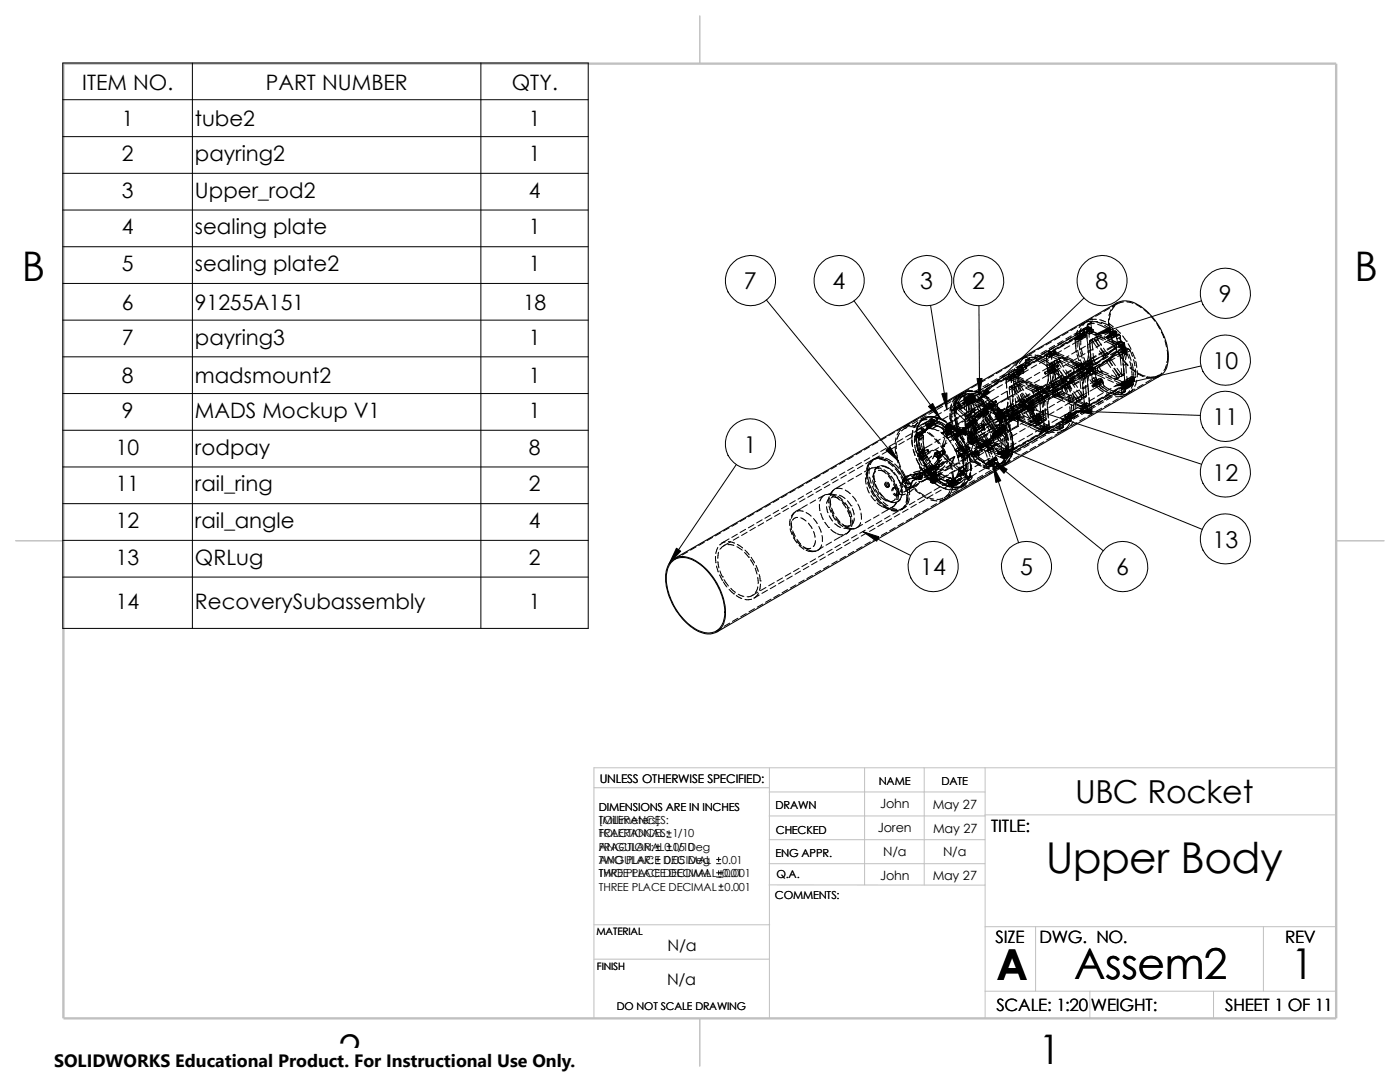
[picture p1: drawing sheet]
<svg xmlns="http://www.w3.org/2000/svg" width="279mm" height="216mm" viewBox="0 0 279 216" stroke-linecap="round" stroke-linejoin="round" font-family="sans-serif">
<defs><g id="words">
<g font-size="8.5">
<text x="208.7" y="174.1">Upper Body</text>
<text x="198.8" y="195.5">A</text>
<text x="214.4" y="195.3">Assem2</text>
<text x="257.6" y="195.3">1</text>
</g>
<g font-size="8.1">
<text x="4.4" y="56.1">B</text>
<text x="270.3" y="56.1">B</text>
<text x="67.6" y="212.3">2</text>
<text x="207.3" y="212.3">1</text>
</g>
<text font-size="6.3" x="214.6" y="160.3">UBC Rocket</text>
<g font-size="4.6">
<text x="148.5" y="57.7">7</text>
<text x="166.2" y="57.7">4</text>
<text x="183.6" y="57.7">3</text>
<text x="194" y="57.7">2</text>
<text x="218.7" y="57.7">8</text>
<text x="243.2" y="60.2">9</text>
<text x="242" y="73.6">10</text>
<text x="242" y="84.8">11</text>
<text x="148.5" y="90.3">1</text>
<text x="242" y="95.9">12</text>
<text x="242" y="109.3">13</text>
<text x="183.6" y="114.8">14</text>
<text x="203.6" y="114.8">5</text>
<text x="222.8" y="114.8">6</text>
</g>
<g font-size="4.2">
<text x="16.4" y="17.9">ITEM NO.</text>
<text x="53.1" y="17.9">PART NUMBER</text>
<text x="102.1" y="17.9">QTY.</text>
<text x="24.3" y="25.2">1</text>
<text x="38.9" y="25.2">tube2</text>
<text x="105.5" y="25.2">1</text>
<text x="24.3" y="32.1">2</text>
<text x="38.9" y="32.1">payring2</text>
<text x="105.5" y="32.1">1</text>
<text x="24.3" y="39.5">3</text>
<text x="38.9" y="39.5">Upper_rod2</text>
<text x="105.5" y="39.5">4</text>
<text x="24.3" y="46.8">4</text>
<text x="38.9" y="46.8">sealing plate</text>
<text x="105.5" y="46.8">1</text>
<text x="24.3" y="54.1">5</text>
<text x="38.9" y="54.1">sealing plate2</text>
<text x="105.5" y="54.1">1</text>
<text x="24.3" y="61.8">6</text>
<text x="38.9" y="61.8">91255A151</text>
<text x="104.4" y="61.8">18</text>
<text x="24.3" y="68.7">7</text>
<text x="38.9" y="68.7">payring3</text>
<text x="105.5" y="68.7">1</text>
<text x="24.3" y="76.5">8</text>
<text x="38.9" y="76.5">madsmount2</text>
<text x="105.5" y="76.5">1</text>
<text x="24.3" y="83.4">9</text>
<text x="38.9" y="83.4">MADS Mockup V1</text>
<text x="105.6" y="83.4">1</text>
<text x="23.1" y="90.7">10</text>
<text x="38.9" y="90.7">rodpay</text>
<text x="105.5" y="90.7">8</text>
<text x="23.1" y="98">11</text>
<text x="38.9" y="98">rail_ring</text>
<text x="105.5" y="98">2</text>
<text x="23.1" y="105.4">12</text>
<text x="38.9" y="105.4">rail_angle</text>
<text x="105.5" y="105.4">4</text>
<text x="23.1" y="112.7">13</text>
<text x="38.9" y="112.7">QRLug</text>
<text x="105.5" y="112.7">2</text>
<text x="23.1" y="121.5">14</text>
<text x="38.9" y="121.5">RecoverySubassembly</text>
<text x="105.5" y="121.5">1</text>
</g>
<text font-size="3.6" x="10.8" y="213">SOLIDWORKS Educational Product. For Instructional Use Only.</text>
<g font-size="3.4">
<text x="197.8" y="166">TITLE:</text>
<text x="198.7" y="188.1">SIZE</text>
<text x="207.5" y="188.1">DWG. NO.</text>
<text x="256.5" y="188.2">REV</text>
<text x="198.8" y="201.7">SCALE: 1:20</text>
<text x="217.7" y="201.8">WEIGHT:</text>
<text x="244.5" y="201.7">SHEET 1 OF 11</text>
</g>
<g font-size="3.2">
<text x="133.2" y="189.8">N/a</text>
<text x="133.1" y="196.6">N/a</text>
</g>
<g font-size="2.5">
<text x="175.6" y="161.3">John</text>
<text x="186.1" y="161.4">May 27</text>
<text x="175.2" y="166.1">Joren</text>
<text x="186.2" y="166.2">May 27</text>
<text x="176.3" y="170.8">N/a</text>
<text x="188.2" y="170.8">N/a</text>
<text x="175.6" y="175.6">John</text>
<text x="186.1" y="175.6">May 27</text>
</g>
<text font-size="2.4" x="119.7" y="156.2">UNLESS OTHERWISE SPECIFIED:</text>
<g font-size="2.2">
<text x="119.5" y="161.8">DIMENSIONS ARE IN INCHES</text>
<text x="154.8" y="161.5">DRAWN</text>
<text x="175.4" y="156.7">NAME</text>
<text x="187.9" y="156.7">DATE</text>
<text x="119.5" y="164.4">[Millimeters]</text>
<text x="119.5" y="167.1">TOLERANCES: 1/10</text>
<text x="119.5" y="164.4">TOLERANCES:</text>
<text x="119.5" y="167.1">FRACTIONAL</text>
<text x="154.8" y="166.3">CHECKED</text>
<text x="119.5" y="169.8">FRACTIONAL0.05 Deg</text>
<text x="119.5" y="172.4">ANGULAR:</text>
<text x="119.5" y="169.8">ANGULAR:</text>
<text x="119.5" y="172.4">TWO PLACE DECIMAL</text>
<text x="132.6" y="172.4">0.05 Deg</text>
<text x="134.2" y="169.8">1/10</text>
<text x="144.1" y="172.4">0.01</text>
<text x="154.8" y="171">ENG APPR.</text>
<text x="119.5" y="175">TWO PLACE DECIMAL</text>
<text x="119.5" y="177.7">THREE PLACE DECIMAL 0.001</text>
<text x="119.5" y="175">THREE PLACE DECIMAL 0.01</text>
<text x="144.6" y="175">0.001</text>
<text x="154.6" y="179.5">COMMENTS:</text>
<text x="154.9" y="175.2">Q.A.</text>
</g>
<text font-size="2.1" x="123.1" y="201.6">DO NOT SCALE DRAWING</text>
<g font-size="2">
<text x="119" y="186.6">MATERIAL</text>
<text x="119.1" y="193.5">FINISH</text>
</g>
</g></defs>
<g fill="none" stroke="#c0c0c0" stroke-width=".2">
<path d="M118.5 157.2h35M153.5 158h43.1M153.5 153.2v50M172.6 153.2v23.4M184.4 153.2v23.4M196.6 153.2v50M266.7 153.2h-148.2v50M153.5 172.3h43.1M153.5 176.6h43.1M153.5 162.8h43.1M153.5 167.6h43.1M196.6 162.6h70.1"/>
<path d="M118.5 184.5h35.1M118.5 191.4h35M196.6 184.9h70.1M196.6 197.8h70.1M206.7 184.9v12.9M217.5 197.8v5.4M242.2 197.8v5.4M252.1 184.9v12.9"/>
</g>
<path d="M139.7 3.2v9.5M3.1 107.9h9.6M266.7 107.9h9.5M139.7 203.2v9.5" fill="none" stroke="#c0c0c0" stroke-width=".21"/>
<path d="M12.7 12.7h254v190.5h-254z" fill="none" stroke="#c0c0c0" stroke-width=".47"/>
<g fill="none" stroke="#000" stroke-width=".2">
<path d="M12.5 12.6h104.9v112.8h-104.9zM12.5 19.9h104.9M38.4 12.6v112.8M96 12.6v112.8M12.5 27.3h104.9M12.5 34.6h104.9M12.5 41.9h104.9M12.5 49.2h104.9M12.5 56.6h104.9M153 59.9l26.3 32.1M216.3 59.5l-21.5 20.7M12.5 78.5h104.9"/>
<path d="M12.5 63.9h104.9M12.5 71.2h104.9M170.4 60l17.3 23.5M185.7 61l3.3 20.7M190 79.6l-1.5 .9M190.2 80l-.1 .2M190.2 80v.1M190.9 79.2l-.7 .8M190.9 79.2h.1M190.9 79.8l-.4 1.3M190.9 79.9l-.4 1.3M191 79.9l-.4 1.9"/>
<path d="M191 79.5l-.8 1M191 79.1l-.1 .1M191.2 79.4l1-1-2 1.1M191.3 79.4l-.5 1.1M191.5 79.2l-1.2 .6M191.6 79l-.4 .3M191.7 78.7l-.1 .1M191.7 78.7l-1.1 .6M191.8 78.7l-.3 .3M192 78.5l.1-.1-.4 .3M192.2 79.1l.5 .4M192.2 79.1a2.73 2.73 0 0 0-1.8 1.6"/>
<path d="M192.3 79l-.3 .1-.7 1M192.3 78.4h-.1M192.5 79.7l.5 .1h-.1M192.5 79.7l.1 .6M192.5 79.7l.6 .2M192.6 79.5v.4M192.6 79.5l-.2 .2 .2 .3M192.6 79.7h.1M192.6 79.5h.3l-1.2 .6M192.6 79.5v.2M192.6 79.5l-.1 .1M192.6 79.7l.1 .1"/>
<path d="M192.6 78.6h.1M192.6 79.6v.2M192.6 79.4l.3 .1M192.6 79.9h.7v-.1v.4M192.6 79.9h.3M192.6 80h.1M192.6 79.8h.1M192.7 79.4v.5M192.7 79.5l.2 .6M192.7 79.5l-.1 .1M192.7 79.5h.1M192.7 79.7l.1 .2"/>
<path d="M192.7 79.7h.1M192.7 79.7l-.1 .1M192.7 79.5v.4M192.7 79.6v.1M192.7 79.6l-1.5 .9M192.7 79.4v.1M192.7 79.9l.1 .2-.1 .1M192.7 79.5l-.1 .2M192.7 78.8l-1.2 .3M192.7 79.5l.1 .1M192.7 79.7v.1M192.8 79.9h.1"/>
<path d="M192.8 78.6l-1.4 .2M192.8 78.2l-1.1 .7M192.8 79.5l-.1 .1M192.8 79.9l-.1 .1M192.8 79.5h.1M192.8 79.5l-.1 .2M192.8 79.9l.9 .4M192.8 79.6h.1M192.8 79.7h.1M192.8 79.6v.3M192.8 79.6h.3v.7l.1-.1M192.8 79.3l-.1 .1"/>
<path d="M192.8 79.8l.5 .4M192.8 79.8l-.1 .1M192.8 79.8l.1 .1M192.8 79.4l.2 .1M192.9 79.3l.1 .2M192.9 79.6l-.1 .2M192.9 79.8v.1M192.9 79.5v.3M192.9 79.5l-.2 .1M192.9 79.5h.1M192.9 79.7h.4M192.9 79.8l-.1 .1"/>
<path d="M192.9 79.9h.9M192.9 79.5v.9M192.9 79.7l-.1 .1M192.9 79.3l-.4 .2 .1 .5M192.9 79.6l-.2 .1M192.9 79.6h.1M192.9 79.5l-.2 .2M193 79.6h.1M193 79.8h.1M193 79.5h.1M193 79.5l.4 .2 .2 .4M193 79.5v.1"/>
<path d="M193 79.5h-.2M193 79.8l.3 .3M193 79.5l.4 .3M193 79.6l-.3 .2h1.3M193 79.6v.5M193 79.5l.2 .2M193 79.5h-.3l-.1 .2M193 79.6l.1 .6M193 79.5l.1 .1M193 79.9l-.6 .4M193.1 79.6h.1M193.1 79.9v.3"/>
<path d="M193.1 79.9l-.1 .1M193.1 79.6l-.4 .4M193.1 79.9l-1.7 1M193.1 78.6l.9 .1M193.1 79.7h.4l.3 .1M193.1 79.9l.3 .2M193.1 79.6v.5M193.1 79.7l-.1 .1M193.1 78.6l-.9 .5M193.1 78.6l-1.5 .8M193.1 79.7v.1M193.2 80h.1"/>
<path d="M193.2 79.7v.5M193.2 79.7l-.5 .5M193.2 79.7l-.3 .2M193.2 79.7h.1M193.2 79.2h.1M193.2 79.7l.2 .2M193.2 79.2l.1 .2M193.2 79.2l.6 .3M193.2 79.9l.9 .5M193.2 79.2l.1 .5M193.2 79.7v.4h.3M193.2 79.7h-.1"/>
<path d="M193.2 80l-.6 .3M193.2 79.2l-.7 .5M193.3 79.9h.1M193.3 79.7v.5M193.3 79.4l.4 1.2M193.3 78.6l.2 .3M193.3 79.9l-.7 .4M193.3 79.7h.1M193.3 79l-.1 .2M193.3 79h.1M193.3 79.7l-.2 .3M193.3 77.7l-1.1 .7"/>
<path d="M193.4 79.9h.1M193.4 79.9v.2M193.4 78.8l1.2 .4M193.4 79.9l1.1 .5M193.4 79.9h.4M193.4 80h.1M193.4 80l-.1-.2 .2 .3M193.4 78.6l.7 .1M193.4 79.8v.3l-.2-.2M193.4 79l1.2 .4M193.4 78.1l1.3 .1M193.4 80l-.1 .1"/>
<path d="M193.5 79.1l-.7 .4 .2 .2M193.5 79.7l.2 .2-.2 .2-.3-.3M193.5 79.7h.9l-.1 .1-.3-.1M193.5 79.8l-.2 .3 .2-.3-.2 .1M193.5 79.7v.5h.3M193.5 79.9l-.3 .2M193.5 79.8l-.1 .3M193.5 79.7l-.5 .3M193.5 79.7l-.2 .2-.9-.5v.9M193.5 79.8v.1M193.5 79.7l-.2 .1 .2 .2M193.5 78.9l.3 .7"/>
<path d="M193.5 78.9l-.8 .6M193.5 79.6v.5M193.5 79.7l.4 .4-.3 .1v-.1M193.5 79.6h.3l.1 .7M193.5 80h.4M193.5 79.6v.1M193.5 79.8l.1 .1M193.5 79.8l.9 .4M193.6 79.9h.1M193.6 79.8v.5M193.6 79.8l-.3 .4 .1-.1M193.6 79.6h.2"/>
<path d="M193.6 79.6l-.5 .3M193.6 79.8h.1M193.6 79.7l-.1 .1M193.6 79.6v.8l-.1 .2M193.6 79.9h.2M193.7 79.9h.1M193.7 79.7h.1M193.7 79.6v.4M193.7 79.9l-.3 .2M193.7 79.7l-.2 .1h-.1M193.7 79.6l.2 .2 .2-.1M193.7 79.7l.1 .2"/>
<path d="M193.7 79.7l.7 .3M193.7 79.6l.1 .2M193.8 79.3v.5M193.8 79.9v.4M193.8 80l-.3 .4M193.8 79.6l.2 .2v-.5l-.9 .5M193.8 79.8l-.4 .3M193.8 79.5h.3M193.8 79.5l-.3 .2M193.8 79.3l-.8 .5 .1 .1M193.8 79.3l1.1 .5M193.8 79.5l-.7 .4"/>
<path d="M193.8 79.6l-.1 .5M193.8 79.8h.1M193.8 79.6h.1M193.8 79.5v.3l-.2-.2M193.8 79.5l.3 .3M193.8 79.8l.8 1.9M193.9 79.5l.1 .2-.2-.2-.1 .1M193.9 79.5v.1M193.9 78l-1 .1M193.9 79.7h.3M193.9 79.5h.1M193.9 79.7v.1"/>
<path d="M193.9 80v.3M193.9 79.8l-.1 .1M193.9 78h.1M193.9 79.4v.1M193.9 78.1l-1.2 .1M193.9 79.5h-.2l.2 .3M193.9 78l-1.3 .2M193.9 79.5l.2 .2M194 79.5h.1M194 79.4l.1 .2M194 79.2h.1M194 79.5l-.1 .1"/>
<path d="M194 79.6h.1M194 79.4l-.1 .1M194 79.4l.2 .2M194 78.4l-1.6 1M194 78.7l.6 .3M194 79.2l.3 .1M194 79.2l-.2 .6M194 79.6l.1 .2M194.1 79.4l.1 .4M194.1 79.2l.2 .3M194.1 79.4l-.1 .4M194.1 79.3v.1"/>
<path d="M194.1 79.4v.1M194.1 79.2l.3 .2M194.1 79.2l-.3 .3M194.1 79.3h.2M194.1 79.4l-.3 .1M194.1 79.2h-.1M194.1 79.3l-.1 .1M194.1 79.4h-.2M194.1 79.5v.1M194.1 79.7h.1M194.1 79.5v.2l-.1-.2M194.1 79.6h.1"/>
<path d="M194.1 79.4h.1M194.1 78.9l-.8 .5M194.1 78.9l.5 1.2M194.1 79.4l.2 .1M194.1 79.8l1.7 .7M194.1 78.7l-1.7 .9M194.1 79.6h.2M194.2 79.5h.1M194.2 79.4l.1 .2M194.2 79.3l-.1 .2M194.2 79.3l.1 .2M194.2 79.5v.1"/>
<path d="M194.2 79.4l-.7 .4M194.2 79.8l-.9 .5M194.2 80l-.2 .1M194.2 79.5l-.2-.2-1 .6M194.2 79.7l-.1 .1M194.2 78.5l-.9 .5M194.2 79.5h.2M194.2 79.2l.2 .2v.3M194.2 79.4l-.1 .1M194.3 79.2l-.1 .2M194.3 79.3l-.1 .4M194.3 79.3l-.2 .1"/>
<path d="M194.3 79.5v.2M194.3 79.6l-.3 .1M194.3 79.5h.1M194.3 79.2l.3 .2M194.3 79.2l-.3 .3M194.3 79.2l.1 .8M194.3 80h-.1M194.3 79.3v.1M194.3 80l1.7 .8M194.3 80l-.2 .1M194.3 79.7l-.1 .1M194.3 78.5l-.2 .1v.3"/>
<path d="M194.3 79.3l-.1 .5M194.3 78.5l1.2 .3M194.3 78.5l-.9 .5M194.3 79.4h.1M194.3 79.4l.1 .1M194.4 79.4l-.1 .1M194.4 79.4v.2M194.4 79.5h-.1M194.4 79.5v.1M194.4 80l-.5 .3M194.4 79.3v.1M194.4 78.9h.1"/>
<path d="M194.5 78.1l1.2 .4M194.6 78.1l1.1 .5M194.6 79.1l-.4 .3M194.6 78l1.2 .4M194.6 78.5l-1.4 .7M194.6 79.5l1.6 .8M194.6 79.4l-.4 .3 1.1 .5M194.6 79.4v.1M194.6 79.5l-.4 .3M194.7 78.8l-1.7 .9M195 76.8l-1.1 .6M195 79.1l.2 .1"/>
<path d="M195.1 79.6l-1.1 .7M195.2 79.4l1.1 .7v-.2M195.2 79.2l.4 .2M195.2 79.2l1.1 .7M195.2 79.6l1.1 .7M195.3 78.4l1.1 .6M195.4 61l.1 17.8M195.6 77.5l-1.1 .6M195.7 78.5h.1M195.7 78.4l-2.1 1.2M195.8 78.4l-1.1 .6M196 79.7l.1 .1"/>
<path d="M196 77.6l-1.3 .8M196.1 79.1l1.1 .7M196.2 77.5l-1.1 .6M196.3 78.8l1 .7M196.3 78.9h.1M196.3 78.9a7.5 7.5 0 0 1 2.3 1.9M196.3 79.9v.7M196.3 78.7l1.1 .8M196.3 77.8l-1.1 .6M196.3 78l-1.1 .7M196.4 79h.1M196.6 75.8l-1.1 .7"/>
<path d="M196.8 78.7l-1.1 .6M197.1 79.5l.3 .1M197.2 79.8l.2 .4M197.2 79.8l-.9 .5M197.3 76.5l-1.1 .7M197.4 76.8l-1.1 .6M197.5 77.5l-1.1 .6M197.8 79.9l.9 .9M197.9 79.9l.9 .9M197.9 76.6l-1.4 .7M198 76.9l-1.1 .6M198.3 74.8l-1.1 .7"/>
<path d="M198.4 77.7l-1.1 .7M198.7 80l-.9 .6M198.7 80l.1 .3M198.7 80l-.1 .2 .2 .1M198.9 75.6l-1.1 .6M199.1 76.5l-1.1 .6M199.3 79.1l-1.8 1M199.5 75.6l-1.5 .9M199.6 75.9l-1.1 .6M199.7 76.2l1.1-.6 .1 1.8M199.9 73.9l-1.1 .6M200.1 76.8l-1.1 .6"/>
<path d="M200.6 74.6l-1.1 .7M200.8 75.6l.6 .3M200.9 79.6l-1.1 .7M200.9 78.1l-1.1 .6M201 78.1l.1 1.2M201.1 79.3l.1 .3M201.1 79.3l-2.1 1.3M201.2 79.6h.1M201.2 74.7l-1.1 .6M201.2 74.6l-1.6 .9M201.3 74.6l.5 .3M201.3 74.6v.8"/>
<path d="M201.3 75.4l.6 .2M201.3 75.4l-.5 .2M201.3 75l-1.1 .6M201.3 75.2l.1 .7M201.3 75.2l.4 .2M201.3 75.2l1.2 .5M201.4 77.5l1-.6 .2 2M201.4 77.5l.1 1.2M201.5 79.3l.3 2M201.5 74.4l-.2 .2M201.6 72.9l-1.1 .7M201.7 75.4v.4"/>
<path d="M201.7 75.8l1.2 .5M201.7 75.8l-1.1 .7M201.8 75.1l-1 .5M201.8 75.1l.6 .3M201.8 75.1v1.2M201.8 75.1l-.5 .3M201.8 74.9l-.5 .3M201.8 74.9l.1 .7M201.9 75.6l-.5 .3M201.9 77l.2 1.8M202.1 79.1h.1M202.1 78.8v.3"/>
<path d="M202.1 79.7l-.3 1.3M202.1 77.4l-.5-.3-.2 .4M202.1 77.4l.9 1.3M202.1 78.8l-1 .5M202.1 78.9l.1 1.2M202.1 74.6v.3l.3 .1M202.1 74.6l.3 .4M202.2 75.1l1.1 .5M202.2 75.1v.1M202.2 75.4l.1 1.3M202.2 75.2l1.2 .5M202.2 73.7l-1.1 .6"/>
<path d="M202.3 74.6l-1 .6M202.3 74.6l.3 .2M202.3 74.6l.1 .8M202.3 74.6l-.5 .3M202.4 75.4l-1 .5M202.4 75.4l-.5 .2M202.4 76.7l.1 .5 .8 1.2M202.4 77.3l.4 1.3M202.4 74.6l-1.1 .6M202.5 73.6l-.2 1.2M202.5 76.6l-.1 .1M202.5 76.6l-1 .6"/>
<path d="M202.5 78.7l-1.1 .6M202.6 76.6l-.2 .1M202.6 77.2l-1.1 .6M202.6 75.1v1.3M202.6 79.5l.1 1.3M202.6 76.6h-.1M202.6 76.6l.4 .2 .8 1.1M202.6 74.8l-.9 .6M202.6 74.8l.1 .4M202.6 73.8l-1.3 .7M202.6 74.8l-.4 .3M202.6 74.8l.1 .1"/>
<path d="M202.7 73.9h.1M202.7 73.9l.2-.2h.2l.5 .7M202.7 77l.3 1.2M202.7 73h.1M202.7 75.2l-1 .6M202.7 75.2l1.6 .7M202.7 74.9l1.6 .7M202.7 74.9l-.5 .3M202.8 78.6h.1M202.8 74.5l.3 .3M202.8 76.5l1.3 .7M202.8 73.7l-1.1 .6"/>
<path d="M202.9 79.2l.6 1.1M202.9 75l.1 1.3M202.9 74l-1.1 .6M202.9 74.2l-6.6 3.8M203 74.3l.3 .2M203 74.1l.3 .3M203 74.1v.2M203 74.1l.1 .3M203 74.1l.2 .1M203 74.1l-.9 .5M203.1 76.9l-1 .5M203.1 75.9l1.1 .6"/>
<path d="M203.1 73.3l.2 .6M203.1 76.9l.4 1.2M203.2 73.2l-.1 .1M203.2 73.2h.2M203.2 74.5h.1M203.2 78.9l.5 1.2M203.2 73.1l-.3 1.3M203.2 72l-1.1 .6M203.2 74.5l-.8 .5M203.3 74.4l-.1 .1M203.3 74.7v1.3M203.3 74.3v.1"/>
<path d="M203.3 74.5l-.7 .3 .1-.1M203.3 74.4v.1M203.4 73.2l.7 .3M203.4 76.6l.3 1.3M203.4 79.3l.7 1M203.5 71.9l-.8 1.1M203.5 74.8l-1.2 .7M203.5 76.5l1.1 .5M203.5 74.3l-.8 .4M203.5 76l-.9 .6M203.5 76.8l.8 1.1M203.5 74.3l.1 .1"/>
<path d="M203.6 74.4l-.2 .5-.3-.1M203.7 78.7l.5 1.2M203.7 78.9l.7 1.2M203.7 73.7h.1M203.8 74.3h-.4l-.1 .2M203.8 74.3l-.7 .5M203.8 74.3l.4 .1M203.8 76l-.3 .1-.1 .1 .1 .6-.9 .5M203.8 76l-1 .6h-.2M203.8 76l1.1 .5M203.8 73.7l-.1 .1 .1 .2 .2 .1v-.2l-.2-.2v.3h.2M203.8 72.9l-.7 .4"/>
<path d="M203.8 72.9l.2 .6-1 .6M203.8 73.7h.1M203.8 73.7l.2 .3M203.8 72.8l-.6 .4M203.9 78.5l.5 1.2M203.9 72.7l-1.1 .7M203.9 79.5l-1.1 .7M203.9 75.8l1.2 .5M203.9 79.7l-1.1 .6M204 74.1l-.7 .4M204 75.9l1.1 .6M204 73.6l-1.1 .6"/>
<path d="M204 72.7l.7 .3M204 72.7l.1 .8M204 72.8l-.2 .1M204 72.8l.8 .4M204 72.8l-.6 .4M204.1 78.4l.9 1.4M204.1 73.7l-1.1 .6M204.1 73.6l-.3-.3h-.3l-.1 .4 .2 .5M204.1 73.7h.1M204.1 73.6l.1 .1M204.2 74.4l-.8 .5-.7-.2M204.2 71.5l-.7 1.1"/>
<path d="M204.2 73.7l.1 .2M204.2 77.7l-1.1 .7M204.2 76.2l-1.1 .6M204.3 74.4l-.2 .1M204.3 73.9v.5M204.3 73.9v.1M204.3 72.8l-1.4 .8M204.3 74.3v.1M204.4 79.7l-.7 .4M204.4 79.7l.3 .3M204.4 79.9l-1.1 .6M204.6 79.8l-1.1 .7"/>
<path d="M204.6 73.1l-1.1 .6M204.6 73.2l.3 .1v.2M204.6 73.2v.2M204.6 72.1l.1 .9M204.6 73.4l.3 .1M204.6 71.2l-.6 .4M204.7 71.9l-.1 .1M204.7 77.4l1.2 .6M204.7 78.4l.7 1.1M204.7 73.2l-.9 .5M204.7 71.8l-.1 .3M204.7 72.3l.7 .3"/>
<path d="M204.7 72.3l-.7 .4M204.7 72.3l.1 .9M204.8 73.2l-.7 .3M204.8 76.7l1.2 .6M204.9 73.5l-.9 .5M204.9 75.9l1.1 .5M204.9 76.2l1.1 .5M204.9 71l-1.1 .7M205 79.7l-1.6 .9M205 79.8l.1 .3M205 79.8l-.9 .5M205.2 71.2l-1.2 .4"/>
<path d="M205.2 77.3l1.6 .7M205.2 73.8l-1 .6M205.3 72.3l-1.8 1M205.4 71.7l-.8 .4M205.4 71.7v.9M205.4 79.5l.3 .2M205.4 79.5l-1 .6 .3 .1M205.4 72.6l-.7 .4M205.4 76.8l1.4 .6M205.5 71.4l-.8 .4M205.5 71.4l-.1 .3M205.5 71.8l-1.1 .6"/>
<path d="M205.5 78.6l-1.1 .6M205.6 78.7l-1.1 .7M205.7 79.7l-1 .5M205.7 76.6l1.6 .7M205.7 79.6v.1M205.7 79.5l-1.1 .6M205.7 79.6l-1 .6M205.7 76.7l1.6 .8M205.7 72.7l-1.1 .6M205.8 71.2l1.2 .3M205.8 76.8l-1.1 .6M205.9 78a.72 .72 0 0 1 .3 1"/>
<path d="M205.9 75.3l-1.1 .6M205.9 70.9l-1.2 .3M205.9 79.5l-1.1 .7M206 71.7l-1.3 .1M206 77.3l1.1 .5M206 78.9l-1.1 .6M206.2 79.7l-1.1 .6M206.2 79l-1.5 1.2M206.2 72.1l-1.1 .6M206.2 72.3l-2.7 1.6M206.3 79.2l-1.1 .7M206.3 79.8l-1.2 .7"/>
<path d="M206.4 79.9l-1.1 .6M206.5 70.9l1.3 .3M206.5 70.1l-1.1 .6M206.6 76.7l1.2 .5M206.6 71.8l1.2 .5 .9 .6M206.6 77l1.2 .5M206.6 78.7l-1.6 .9M206.7 71.3l-1.2 .1M206.8 79.5a.64 .64 0 0 1 .7 .7l.9-.5 .1 1.2M206.8 79.5l-1.6 1.3M206.8 77.4l.4 .5M206.8 77.4l-.9 .6"/>
<path d="M206.8 77.6l.4 .2M206.8 80l-1 .6M206.9 72.8l-1.1 .6M207.2 77.8v.7M207.2 77.9v.5M207.2 78.4l-1 .6M207.2 78.4l-1.5 1.2M207.2 70.8l-1.1 .7M207.2 77.6l-1.1 .7M207.2 78.5l.6 .3M207.2 77.8l-1.1 .6M207.3 71.7l-1.1 .6"/>
<path d="M207.3 71.4l1.2 .5M207.3 78.6l-1.1 .6M207.4 71.8l-1.1 .6M207.4 71.7l1.1 .6M207.5 75.8l-1.1 .6M207.5 74.3l-1.1 .6M207.7 77.5l-.5 .3M207.7 77.5l.6 .3M207.7 77.5v.7M207.7 78l-1.1 .6M207.7 79h.4M207.7 79l-.9 .5"/>
<path d="M207.7 79l-1.6 1.3M207.7 78.2l.6 .3M207.7 78.2l-.5 .3M207.8 71.2h.1M207.8 77.1l.3 .2M207.8 77.1v.1M207.8 77.1l-1 .5M207.8 77.1v.4M207.8 78.1l-1.1 .6M207.8 77.1l-.5 .4M207.8 77.2l-.5 .3M207.8 77.5l-1 .6v-.5"/>
<path d="M207.8 78.8l.5 .4M207.8 78.8l-2.1 1.2M207.8 78.7l-1.1 .7M207.9 79.5h.1M207.9 79.5l-2.1 1.2M207.9 78.9l-1.1 .6 .9-.5M207.9 71.2l-1.1 .6M207.9 79.3l.2 .1 .1 .4-.3-.2zM207.9 79.3l-1.1 .7M208 78.3l-1.5 .9M208 78.8l-1.1 .6M208.1 79l-1.1 .6"/>
<path d="M208.1 77.3l-.9 .5M208.1 77.3l.1 .7M208.1 79.7l-1.2 .7M208.1 77.3l-.4 .2M208.2 71.3l1.1 .6M208.2 79.1l.1 .1M208.2 78l-1 .5M208.2 78l.6 .2M208.2 78l-.5 .2M208.2 69.1l-1.1 .7M208.3 79.2l.1 .6M208.3 77.8l-1.5 .8"/>
<path d="M208.3 77.8v.7M208.3 79.2l.1 .5M208.3 78.5l-.5 .3M208.4 79.5l-1.1 .6M208.5 74.3l.2 .2v.1zM208.5 71.9l1 .6M208.5 71.9l-1.1 .6M208.7 79.9l-1.1 .6M208.7 72.9l.3 .5M208.8 78.2l-1 .6M208.8 78.2l.1 1.3M208.8 78.2l-.5 .3"/>
<path d="M208.8 78.9l-.9 .6M208.8 78.9h.1M208.8 71l.2 1.8M208.8 71l.6 .3M208.8 71l.1 1.2M208.8 69.9l-1.1 .6M208.8 76.7l-1.1 .6M208.9 77l.1 .6 .5 .5M208.9 78.8h.2l.1 .4h-.2zM208.9 76.8l-1.1 .7M208.9 78.3l.4 .6 .1 .6M208.9 78.8l-1 .5"/>
<path d="M208.9 70.7l-2.1 1.3M209 78.8l-2.8 1.6M209 77.6l-1.1 .6M209 72.9l.1 1.2M209 70.1l-1.1 .6M209 73.7l.3 .6M209 73.4l.1 .1M209 72.7l1 .8M209 73.4l.2 1.3M209 70.8l-1.1 .6M209.1 79.2l-3 1.8M209.1 77.2v.2l.2 .2 .1-.2"/>
<path d="M209.1 77.2l.3 .2M209.2 75h.1M209.2 73.4l-.2 .2M209.2 73.4h.1M209.2 74.7v.3M209.2 75.6l-.3 1.3 .9-.5M209.2 74.8l.1 1.2M209.2 73.4l-1.1 .6M209.2 77.6l-1.1 .7M209.3 70l.5 .3M209.3 70l1.4-.8-6.1 3.4M209.3 70v.7"/>
<path d="M209.3 74.3l.1 .1M209.3 79.1l-1.1 .6M209.3 74.3h.1M209.3 70.7l-.5 .3M209.3 77.1l-1 .7M209.3 76.7l.2 1.4M209.3 70.7l.6 .3M209.3 77l-1.1 .6M209.4 74.4l.2 .1M209.4 73.8l.1 .3M209.4 79.5l-1 .5M209.4 79.5l-.3 1.2"/>
<path d="M209.4 70.5v.8M209.4 70.5l.3 .2M209.4 70.5l2.3 1M209.4 73.7l-.1 .3 .2 .1M209.4 73.7h.1M209.4 74.4l.1 .1M209.4 73.8l-.9 .5M209.5 73.7l.2 .3-.1 .2-.1-.1M209.5 73.7l-.1 .1M209.5 72.5v.1M209.5 72.5l-.8 .4M209.5 78.1l.6 .3"/>
<path d="M209.5 72.9v1.2M209.5 77.8l-1.1 .6M209.5 72.6v.3M209.5 72.6l.3 .3a1 1 0 0 0 .6 1.2M209.5 72.6l.3-.1 .3 .3M209.5 77l-1.2 .7M209.5 77.9l-1.1 .7M209.5 70.2l-1.1 .6M209.6 74.1l-.9 .5M209.6 78.4l-1.2 .6M209.6 74.7l.2 2M209.6 73.9v.2h-.1"/>
<path d="M209.6 77.3l-1.1 .7M209.6 78.8l-1.1 .6M209.6 77.9l-1.1 .6M209.7 70.7l.1 .4M209.7 78l-1.1 .6M209.8 73.2l-.8 .4 .2 .6M209.8 72.3l.9 .8M209.8 71.1l1.1 .5M209.8 76.6l.1 .4M209.8 70.4l-1 .6M209.8 70.4l.6 .3M209.8 70.4l.1 1.3"/>
<path d="M209.8 70.4l-.5 .3M209.8 73.7l.1 .6M209.8 73.7h.1M209.8 70.3l-.4 .2M209.8 70.3l.1 .7M209.8 68.2l-1.1 .6M209.9 72.3l.2 1.3M209.9 71l-.5 .3M210 77.1l.1 .2M210 77.8l.6 .3M210 77.8l-.5 .3M210 77.8v.7"/>
<path d="M210 74.3h.3l.2 .5M210 74.3l-.4 .2M210 78.5l-1.3 .8M210 78.5l.6 .3M210.1 76.6l.2 .1v.3zM210.1 73.5v.1M210.1 77.2l.3 .2h.2M210.1 78.4v.7M210.1 77.3l.2 .1M210.1 73.9l.1 .1M210.1 73.4v.2l.2 .1M210.1 73.3v.8"/>
<path d="M210.1 73.3l.1 .1M210.1 75.1l-.3 1.4v.3l.3 .4M210.1 76.6l-1 .6M210.1 73.3l-.7 .4M210.1 74.5h.1M210.1 79.1l.4 .1M210.1 72.8l.2 .2M210.1 74.5v-.4l-.9 .6M210.1 79.1l1.2 .5M210.1 74.2l.1 1.3M210.2 74l.2 .1M210.2 73.3l.1 .1"/>
<path d="M210.2 70.9l-1.1 .6M210.2 73.4l.2 .3M210.2 70.6l1.2 .5M210.2 70.4l1.2 .6M210.2 70.4v.2M210.2 73.7h.1M210.3 73.4v.3M210.3 73l-.4-.1-.1 .2M210.3 73l.3 .5 .1 .5-.8 .4M210.3 73l.7 1.1M210.3 70l-.9 .5M210.3 70l.4 .1"/>
<path d="M210.3 70l.1 .7M210.3 70l-.5 .3M210.3 76.1l.1 1.5M210.3 78.9l-1.1 .6M210.3 73.7l-.7 .4M210.3 77l-.9 .6M210.4 73.6l-.1 .1M210.4 76.9l-1 .5M210.4 76.9l-1 .6M210.4 79.1l-1.1 .7M210.4 74.1l.2-.1a.38 .38 0 0 1 .5-.1 .38 .38 0 0 1 .1 .5M210.4 74.1h.1"/>
<path d="M210.4 70.7l-1 .6M210.4 72.3l.2 1.9M210.4 70.7l-.5 .3M210.4 74l.8 .9M210.4 77.6l-.9 .5M210.4 78.8l1.7 .7M210.4 77.6l.6 .2M210.4 77.6l-.4 .2M210.5 72.1v.5M210.5 68.9l-1.1 .7M210.5 75.7l-1.1 .7M210.5 74.8l.1 .8"/>
<path d="M210.5 72l-.1 .3-.9 .6M210.5 72.6l.1 .1M210.5 75.9l-1.1 .6M210.5 72l-.9 .5M210.6 72h-.1M210.6 72h.2M210.6 78.1l-.5 .3M210.6 78.1v.7M210.6 69.8l-2.2 1.2M210.6 72.6l-.8 .3M210.6 75.6l.7 .4M210.6 71.9l-.1 .1"/>
<path d="M210.6 72.7l.7 1M210.6 74.8l.1 1.3M210.6 78.8l-.5 .3M210.7 70.1v.5l-.9 .5M210.7 77.9l-1.2 .6M210.7 76.7l-1.2 .6M210.7 70.5l1.6 .8M210.7 70.1l-1 .6M210.7 70.1l-.5 .3M210.7 70.1v.2M210.7 70.2l1.6 .8M210.7 70.3l-.5 .3"/>
<path d="M210.7 69.8l-1.1 .7M210.7 76.1a.72 .72 0 0 0 .8 .7M210.7 71.9l.1 .1M210.7 76.1l-.9 .6M210.7 73.9l-.7 .4M210.8 72l.3 .3M210.8 72l1.3 .5M210.9 78.1l-1.1 .6M211 72.9h.2v.3l-.2-.1zM211 78.9v.1M211 79l1.6 .7M211 78.9l1.1 .5"/>
<path d="M211 76.1l-1.1 .6M211 77.8l.1 .8M211 77.8l-.9 .6M211 77.8l-.4 .3M211 72.9l-.9 .5M211.1 77.9a.82 .82 0 0 0 .4 1.1M211.1 74l-.7 .4M211.1 72.3l.7 1M211.1 72.3l-1 .5M211.1 78.6l-1 .5M211.1 78.6l.4 .1M211.1 76.2l-1.2 .6"/>
<path d="M211.1 78.6l-.5 .2M211.1 73.6l.9 1M211.1 76.8l-1.1 .7M211.2 77.5l-1.1 .6M211.2 74.2h.1M211.2 76l-1.1 .7M211.2 77l-1.1 .6M211.2 69.3l-1.1 .6M211.2 73.2l-.9 .5M211.2 74.4l-.7 .4M211.2 74.4l.1 .9M211.2 77.4l-1.1 .6"/>
<path d="M211.3 76.4l-1.5 .9M211.3 76.9l-1.1 .6M211.3 76l.1 .8M211.3 75.3l.7 .3M211.3 75.3l-.7 .3M211.3 79.6l1.2 .6M211.4 74.6l.7 1.1M211.4 77l-1.1 .7M211.4 76.8l.7 .4M211.4 78.3l-1 .5 .1 .4M211.4 78.3l1.2 .5M211.4 78.3l.1 .4"/>
<path d="M211.4 77.8l-1.2 .7M211.4 77.7l-1.4 .8M211.5 78.6v.1M211.5 78.7l-.5 .3M211.5 71.9l1.1 .5M211.5 79l1.1 .5M211.5 78.7l-1 .5M211.5 78.6l1.1 .5M211.5 78.6l-.5 .3M211.5 76.8l-1 .6M211.5 67.2l-1.1 .7M211.5 71.4l-.9 .6"/>
<path d="M211.6 75.5l.7 1M211.6 72.2l-1 .5M211.6 72.2l.7 1.1M211.6 73.4l-3.6 2.1M211.7 74.3l.8 1.1M211.7 71.9l-1.1 .7M211.8 71.4h-.3l-.1 .2 .2 .6M211.8 71.4l1.1 .5M211.8 71.4l-1 .6M211.8 70l-1.1 .6M211.9 68.5l-1.1 .6M212 71.3l1.1 .5"/>
<path d="M212 71.2l1.1 .5M212 78l-1.1 .6M212 78.1l-1.1 .7M212 75.6l-.7 .4M212 75.6l.1 .9M212 77.4l-.9 .5M212 77.4a.83 .83 0 0 0 .4 1M212.1 76.5l.8 .3-.8 .4M212.1 76.5l-.7 .3M212.1 75.7v.4M212.1 79.7l-1.1 .6M212.1 77.2h.1"/>
<path d="M212.1 76.1l-1.5 1.3M212.1 73.8l1 1.3M212.1 68l-1.1 .6M212.1 74.8l-1.1 .6M212.2 77.2h.1M212.2 74.9l-1.1 .7M212.2 77.2l.3 .3M212.2 68.8l-2.1 1.3M212.3 71.8l1.1 .5M212.3 76.9l-1.1 .7M212.3 75.7l-1.1 .6M212.3 68.2l-1.1 .6"/>
<path d="M212.3 75.1l.7 1.1M212.3 68.9l-1.1 .6M212.4 78.4l-.9 .6M212.4 78.4l1.3 .6M212.5 75.4l.3 .2M212.5 77.5l.4 1.2M212.5 75.7l-1.1 .7M212.6 77.1l.5 1.2M212.6 76.7h.2M212.6 76.7l-1.5 1.2M212.6 75.6h.1M212.6 77.2l-1.1 .6"/>
<path d="M212.6 79.8l1.2 .5M212.6 75.1l-1.1 .6M212.7 72.8l1.2 .5M212.7 76.7h.1M212.7 73.8l.7 1.1M212.7 75.6h.1M212.7 79.6l1.2 .5M212.8 76.7l.3 .4M212.8 75.9l-1.1 .6M212.8 76.5l-1.1 .6M212.9 75.1l-1.4 .8M212.9 76l-1.1 .7"/>
<path d="M212.9 68.3l-1.1 .6M212.9 76.5l-1.1 .6M212.9 71.2l1.2 .6M212.9 75.4l-1.1 .7M212.9 71.6l1.2 .5M212.9 75.9l-1.1 .7M213 76.2h.1M213 76.1l-1.1 .6M213.1 76.8l-1.3 .7M213.1 79.3l.3 1.2M213.1 75.5v-.4l-1 .6M213.1 79l1.2 .6"/>
<path d="M213.1 75.5l-1 .6M213.1 75.5l-1.6 1.3M213.1 77.1l.5 1.1M213.1 77.1l-.6 .4M213.1 79.3l1.2 .6M213.1 66.3l-1.1 .6M213.2 76.2v.4M213.2 72.7l1.6 .7M213.2 79.7l1.3 .6M213.2 80l1.1 .5M213.2 76.6l.7 1M213.2 72.5l-1.1 .6"/>
<path d="M213.3 76.8l.5 1.1M213.3 78.9l.4 1.2M213.3 71l-1.1 .6M213.4 74.9l-.9 .5M213.4 74.9l.3 .1M213.5 69l-1.1 .6M213.5 76.2l-.9 .5M213.5 72.2l1.3 .6M213.5 76.2h.1M213.5 76.2l-1.5 1.2M213.6 75v.1M213.6 76.1l.2 .2"/>
<path d="M213.6 76.1v.1M213.6 77l-1.1 .6M213.7 77.2l-1.1 .7M213.7 72.1l1.6 .7M213.7 72l1.6 .7M213.7 75l-.9 .6M213.7 78.8l-1.1 .6M213.8 67l-1.1 .6M213.8 73.8l-1.1 .7M213.8 76.3l-.9 .5 .7 1.1M213.8 78.8l.3 1.3M213.8 76.3l.7 1"/>
<path d="M213.8 74l-1.1 .6M213.9 73.3l.4 .6-.1 .4M213.9 67.9l-2.1 1.2M214 76l-1.1 .6M214 74.8l-1.1 .6M214 67.3l-1.6 .9M214 67.2l-1.1 .7M214 78.5l.7 1M214 72.6l1.2 .6M214 67.9l-1.1 .7M214 78.5l.3 1.2M214.1 76l1 1.3"/>
<path d="M214.1 75.9h.1M214.2 75.6v.4M214.2 76l-1 .6M214.2 75.6l-1 .6M214.2 74.3l-1.4 1.3M214.2 76.2l-1.1 .6M214.3 78.1l.9 1.4M214.3 78.4l1.1-.5 .8 1M214.3 79.2l1.2 .6M214.3 74.2l-1.1 .6M214.4 74.3l-1.1 .6M214.4 74.9l-1.1 .7"/>
<path d="M214.5 75.6l-1.1 .6M214.5 67.5l.1 .3h.2M214.5 67.5l.3 .2M214.5 74.1l-1.3 .8M214.5 75.1l-1.1 .6M214.5 67.4l-1.1 .6M214.5 67.5l-1.1 .7M214.5 75.5l-1.1 .6M214.6 67.8l.2 2.5M214.6 74.5l-1.5 .9M214.6 75l-1.1 .6M214.6 72.1l1.2 .5"/>
<path d="M214.7 72.3l1.2 .6M214.7 75.1l-1.1 .7M214.7 79.5l.2 .5-.2 .3M214.7 75.9l-1.2 .7M214.7 75.8l-1.1 .6M214.8 67.7v.1M214.8 67.5v.1M214.8 74.9a.67 .67 0 0 1 .7 .7M214.8 74.9l-1.6 1.3M214.8 65.3l-1.1 .7M214.8 72.8a.82 .82 0 0 1 .4 1M214.8 73l.4 .2"/>
<path d="M214.8 67.4h.2l-.1-.1v.2M214.8 72.8l-.9 .5M214.8 79.8l1.7 .8M214.9 77.9l.8 1.1M214.9 71.5l-1.1 .7M214.9 70.7l.4 1.2M214.9 67.4l.2 .1M214.9 67.6h.1M215 68v1.3M215 67.3l.1 .1M215 67.4h.1M215 70l-1.1 .7"/>
<path d="M215 67.3l.1 .2M215 67.6h.2M215.1 67.3h.1M215.1 65.9l-.4 1.2M215.1 67.4h-.3v.1l.3 .1M215.1 67.3l.4 .4M215.1 67.3l-.1 .3-.2-.1M215.1 69.9l.2 1.3M215.1 67.5v.1M215.1 67.4h.3M215.1 67.3h-.3l.2 .3M215.1 67.2l.1 .1z"/>
<path d="M215.1 67.1v.1M215.1 67.2l-.1 .1M215.1 67.6h.1M215.1 67.2v.1M215.1 67.4v.2M215.1 67.2l.2 .2M215.1 67.4h.1M215.2 79.5l.3 .3M215.2 73.2l.1 .7M215.2 66.6l-1.1 .6M215.2 67.2l-.2 .1M215.2 66.6l-.1 .3v.7"/>
<path d="M215.2 67.2v.1M215.2 67.4v.2M215.2 67.2l.1 .2M215.2 66.6h.3M215.2 67.3h.1M215.2 73.8l-1 .5M215.2 73.8l-1.5 1.2M215.2 67.1l-.2 .3 .1 .2M215.3 73.9l.6 .3M215.3 67.1l-.1 .1M215.3 67.4h.2M215.3 67.1l.1 .3"/>
<path d="M215.3 76.1l-1.1 .6M215.3 71.9h.1M215.3 67.4l-.1 .1M215.3 67.1l.2 2.7M215.3 67.4h.3M215.3 67.2v.2M215.3 67.1h.1M215.3 67.1h.2M215.3 76.2l-1.1 .7M215.3 79.3l-1.1 .7M215.3 67.3h.3M215.3 67.1h-.1l.1 .3"/>
<path d="M215.4 67v.4l.2-.1-.3-.2M215.4 66.9l-.1 .2M215.4 67h.2M215.4 67.1v.1M215.4 67.3v.1M215.4 67l.2 .3M215.4 66.9l.8-.4-1.8 1.1M215.4 67.2h.1M215.4 67.1h.1M215.4 67v.2M215.4 67.2h-.4l-.2 .2M215.4 67.4h.1"/>
<path d="M215.4 67.1l.5 .1M215.4 66.1l-1.1 .6M215.4 72.9l-1.1 .6M215.5 67.1h.1M215.5 66.6h.1M215.5 67v.1M215.5 67.3v.1M215.5 67.3l-.1-.2h-.2v.4l.1-.1M215.5 67l-.1 .1M215.5 79.8l-1 .5M215.5 79.8h.1M215.5 67.3h.2"/>
<path d="M215.5 67.6l.1 .1M215.5 73l-1.1 .7M215.5 67.7h.2M215.5 66.9l.1 .2M215.5 79.8h.2M215.5 75.6l.2 1.9M215.5 66.9l-.2 .2M215.5 67l.1 .3M215.5 67l.1 .2-.1-.1M215.5 67.1l.1 .2M215.6 72.5l.5 1.2M215.6 71.8l.5 1.1"/>
<path d="M215.6 66l-.1 .1M215.6 67l-.1 .4-.2-.3M215.6 66.9l-.1 .1M215.6 67.1h.3M215.6 66.9l.2 .3M215.6 66.9l.2 .2-.7 .5-.2-.3M215.6 67.1h.1M215.6 66.9h.1M215.6 75l-1.1 .6M215.6 73.8l-1.1 .6M215.6 66.3l-1.1 .6M215.6 66.9v.3"/>
<path d="M215.6 67.3h.1M215.6 67.3l-.9 .5M215.6 70.2l.4 1.3M215.6 66.9v.1M215.6 67l.1 .1M215.6 67l-1.1 .6M215.7 66.9l.2 .2M215.7 67.1h.1M215.7 66.9l-.1 .5M215.7 67.6v1.2M215.7 72.9l-.5 .3M215.7 67.2l-.1 .1"/>
<path d="M215.7 79l.1 .7M215.7 79l-1 .5M215.7 72.9l.6 .3M215.7 72.9l.1 .7M215.7 67h.1M215.7 66.1h-.2M215.7 66.1l.8 .3M215.7 79.8l-.9 .5M215.7 78.1l.2 1.3 .9-.5-.1 .3M215.7 74.3l-.9 .6M215.7 74.3l-1.5 1.3M215.7 67h-.3l-.9 .5"/>
<path d="M215.7 79.8h-.1M215.7 66.8l-.1 .2M215.8 67h.1M215.8 74.3l-1 .6M215.8 65.5l-.4 1.2M215.8 66.8l.1 .2M215.8 66.9h-.4M215.8 69.5l.3 1.2M215.8 73.6l-.5 .3M215.8 73.6l.6 .3M215.8 72.4l.4 .2M215.8 72.4l-.5 .3"/>
<path d="M215.8 72.4v.2M215.8 74.3l.4 .1 .2 .4M215.8 66.8v.3l.4 .1M215.8 73.8l-1.1 .7M215.8 72.6l-.5 .3v-.2M215.8 66.8v.4M215.8 72.5l-1 .5M215.8 72.5l.4 .1M215.8 72.5l.1 .4M215.8 74.3h-.1M215.8 66.8h.4M215.9 67.7h-.3"/>
<path d="M215.9 79.6l-.2 .2M215.9 66.8l.2 .2M215.9 72.9l-1 .5-.1-.4M215.9 74.2l.4 .4M215.9 74.1v.2M215.9 74.3v1.3M215.9 67.7l-1.9 1M215.9 66.9h.1M215.9 66.7l.2 .1M215.9 66.7l.3 .2M215.9 66.7v.4M215.9 74.8h.1"/>
<path d="M215.9 75.3l-1.1 .6M215.9 66.7v.4l-.1-.1M215.9 67.3l.1 .1M215.9 67.1v.2M215.9 74.7v.1M215.9 66.8h.1M215.9 74.7l.3 .1M215.9 67.5v.2M215.9 73.2l-1.1 .6M216 67.4l-.1 .3M216 67.1l-.1-.3h-.2v.5l-.7 .4v-.4M216 66.6l-.4 .4"/>
<path d="M216 67l-.3 .2 .1-.1M216 76.2l.1 1.3M216.1 66.6h.2M216.1 72.9l.3 .4M216.1 66.4v.1M216.1 66.6v.5h-.2M216.1 66.6h.1M216.1 66.4l-.1 .4M216.1 66.6l.2 .2M216.1 66.9v.1M216.1 66.4l.2 .1 .2 .4M216.1 74l-1.1 .6"/>
<path d="M216.1 66.6l.2 .2-.1 .1M216.1 66.6h.3l.1 .1M216.1 66.6l.1 .4M216.1 66.8l.1 .1M216.1 66.6l.1 .1M216.2 66.7h.1M216.2 66l.2 .3-.7 .5-.2-.7M216.2 67.2l-.8 .4-.6-.2M216.2 67.2l.3 .1M216.2 77.2v.4M216.2 66.6l-.2 .2M216.2 66.8h.1"/>
<path d="M216.2 78.9l.3 .3h.2M216.2 77.6v1.2M216.2 74.8v.3l-.3-.3M216.2 72.6l-1 .6M216.2 72.6v.8M216.2 78.9l-1 .6M216.2 73.2l-1.4 .8M216.2 72.6l-.5 .3M216.2 74.1l-1.1 .7M216.2 66.4l-1.1 .6M216.2 66.9l-.3 .1v.1M216.2 65.7l-.7 .4"/>
<path d="M216.2 65.7v.3M216.2 74.5l-1.2 .8M216.2 78.1l.1 1.3M216.2 66.9l-.3 .2M216.2 66.7v.3l-.3-.2M216.2 66.6l.2 .2M216.2 73.2h.1M216.2 72.1l.6 1.1M216.2 66.5l.2 .1M216.2 66.6l.1 .1M216.2 73.2l-.3 .1M216.2 73.5l-1.1 .7"/>
<path d="M216.2 73.4l-.9 .5M216.2 66.8v.1M216.2 73.4l.6 .2M216.2 73.4l-.4 .2M216.2 66.6l.1 .2h-.1M216.2 66.6v.1M216.2 74l-1.1 .7M216.3 66.6l-.1 .1M216.3 64.5l-1 .9M216.3 66.6h.1M216.3 65.7l-.8 .4M216.3 71.3l.4 1.2"/>
<path d="M216.3 73.2l.1 .7M216.3 66.9h.1M216.3 66.9l-.2 .1M216.3 66.5h-.3v.6l-.3-.3M216.3 66.6l.1 .2M216.3 79.5l.1 1.2M216.3 66.9h-.1M216.3 66.5v.1M216.3 66.7v.2M216.3 66.8h.2M216.3 66.5l.2 .3M216.3 66.5l-.1 .1"/>
<path d="M216.3 66.7v.1M216.3 74.2l-1.1 .6M216.4 73.3l.7 .3M216.4 66.5v.2M216.4 66.5l-.2 .1M216.4 74.9l-1.3 .7M216.4 73.9l-.5 .3M216.4 74.8l-1.1 .7M216.4 66.5l-.1 .3M216.4 66.9l-.8 .5M216.4 74.2l.7 1.1M216.4 65.5l.7 .4"/>
<path d="M216.4 65.5l.1 .9M216.4 66.8v.1M216.4 66.9h-.2M216.4 74.8l.1 .3M216.4 74.8l.1 .1M216.4 66.6l-.1 .1M216.5 65.7l.7 .3M216.5 65.7l-.8 .4M216.5 65.7h-.3M216.5 66.6v.3M216.5 74.9v.3M216.5 66.7l-.2 .1"/>
<path d="M216.5 66.7l-.1 .1M216.5 64.4l-1.2 .6M216.5 66.9l-.2 .1h.2M216.5 75.1l-1 .5M216.5 75.1l.1 1.2M216.5 66.5l.2 .4-.2 .4M216.5 67.3l-.6 .4M216.5 70.6l-1.1 .6M216.6 76.9l.2 2M216.6 69.1l-1.1 .6M216.7 79.2l-.9 .6M216.7 72.5l-.6 .4"/>
<path d="M216.7 72.5l.4 .4M216.8 64.2l-.7 .7M216.8 65.7h.5M216.8 65.5h.5M216.8 73.6l-.9 .6M216.8 65.5v.2M216.8 73.6l.1 1.2M216.8 73.6l-.4 .3M216.9 72.4l.1 .6 .5 .5M216.9 66.4l.1 1.8M216.9 66.4l.6 .2M216.9 74.3l-1 .5"/>
<path d="M216.9 74.3l.3 .2M216.9 66.4l.1 1.2M216.9 73.7l.4 .4M216.9 74.1l-.9 .6M216.9 75.1l-1.1 .6M217 74.1l-.1 .2M217 74.1l.2 .4M217 75.3l-1.1 .6M217 78.4l-1.1 .6M217 72.8h.1M217 64.1l-.2 .1M217 65l.1 .9"/>
<path d="M217 75.5l.1 1.3M217 68.8l.2 1.3M217 68.2l.1 1.3M217 64.1l-.7 .4M217 76.9l-1.1 .6M217.1 73.7l.7 1.1M217.1 65.2l.7 .2M217.1 65.2l-.7 .3M217.1 65.2l.1 .8M217.1 72.9l-.7 .4M217.1 72.9l.7 .3M217.1 76.7v.3l-.9 .6"/>
<path d="M217.1 76.7h.1M217.1 65.2l-1.1 .5M217.1 71.9l-1.1 .7M217.1 64.7l-.1 .3M217.1 64.7h.1M217.1 73.6l.1 .9M217.1 77l.1 .6M217.1 72.1l-1.1 .6M217.2 74.5l.7 .3M217.2 66l-.7 .4M217.2 71l-.3 1.3 .3-.2M217.2 70.1v.3"/>
<path d="M217.2 72.5l.2 .1M217.2 72.5l-.1 .2 .3 .2M217.2 72.1l-.1 .3 .3 .6M217.2 77.4l.1 1.4M217.2 66l-1.1 .6M217.2 66h.1M217.2 74.5l-1 .6M217.2 70.4h.1M217.2 72l.5 .3M217.2 72v.1M217.2 65.4l.1 .1M217.2 70.1l.1 1.3"/>
<path d="M217.2 65.4l-.4 .1M217.3 74.1l.1 .6-.3 1.3M217.3 74.1l-1.1 .6M217.3 65.4l-1.1 .6M217.3 65.4v.6M217.3 65.4l.5 .2M217.3 66.1l.1 1.2M217.3 66.1l.6 .3M217.3 66.1l-.4 .3M217.3 65.4l.6 .2M217.3 65.4v.7M217.3 66l-1.1 .7"/>
<path d="M217.3 79.3l.2 1.4M217.3 79.5l.2 1.2M217.3 66.1l.6 .2M217.3 65.5l.1 .2M217.4 72.4l.1 .4M217.4 73.7l-.1 .3 .3 .1 .2-.1v-.3M217.4 65.7l-.3-.2-.3 .2M217.4 72.4l-.2 .1M217.4 65.9l.1 .7M217.4 65.9l.3 .2M217.4 73l.2 .2M217.4 72.4l.3 .2-.1 .2"/>
<path d="M217.4 74.8l-.9 .6-.3 1.2M217.4 65.9l1.1 .5M217.4 72.1l.1 1.4M217.4 65.7h-.1M217.4 71.9h.2M217.4 72.8h.1M217.4 72.7v.2M217.4 71.9l-.2 .1M217.5 72.8h.1M217.5 68.2l.1 1.3M217.5 67.9l.1 1.9M217.5 73.6h.2"/>
<path d="M217.5 75.8l.9 1M217.5 73.5l.6 .2M217.6 74.3l-1.1 .7M217.6 70.1l.2 2M217.6 72.9l-.2 .1M217.6 72.9l.2 .2M217.6 73.6l.2 .1M217.6 72.3l-1.1 .6M217.6 71.9h.1M217.6 72.8l-.2 .1M217.6 69.8l-.4 .3M217.6 69.8v.2"/>
<path d="M217.7 73.6l-.2 .5v-.4M217.7 70.6l-.3 1.3M217.7 72.7l-.3 .1M217.7 72.6l-.3 .2M217.7 72.3l-1.4 .9M217.7 73.6l-.1 .1M217.7 64.6l-.7 .4M217.7 64.6l.1 .8M217.7 72.3h-.1v.3l.2 .1 .1-.2M217.7 72.3l.2 .2M217.7 66.1l.1 .4M217.7 73l-1.1 .7"/>
<path d="M217.8 64.3v.1M217.8 73.7l-1.1 .6M217.8 66.5l1.1 .5M217.8 73.1h.1M217.8 73.2l-.7 .4M217.8 65.4v.2M217.8 65.4l-.7 .5M217.8 73.2l.1 .8M217.8 72.3l.1 .2M217.8 72.1l.4 .6M217.8 73.1v.1M217.8 72.2l-1.1 .7"/>
<path d="M217.8 73.2l-1.1 .6M217.8 73.2h.2M217.8 65.4l-1.1 .7M217.8 65.6l-1.1 .7M217.8 64.3l-.7 .4M217.8 64.3l-.6 .4M217.8 64.3l-.1 .3M217.8 65.7l-.4 .2M217.8 65.7l.4 .1M217.8 65.7l.1 .7M217.8 73.2l.8 .3-.5 .2M217.8 73.6l-1.1 .6"/>
<path d="M217.8 72.6l-.3 .3M217.9 74.8l.1 .8M217.9 74l-.7 .5M217.9 74l.7 .4M217.9 72.5l-1.7 1M217.9 72.6l-1.5 .9M217.9 72.5l.1 .3M217.9 74l-1.1 .7M217.9 65.6l-.5 .3M217.9 65.6v.7M217.9 73.1l-1.1 .6M217.9 73.2h.1"/>
<path d="M217.9 67.9l.2 2M217.9 66.4l-.4 .2M217.9 67.9l-.4 .3M218 72.8h.1M218 76.9h.2v.3zM218 75.6l.1 .5M218 73.2l-.5 .3M218 73.2l-1.1 .7M218 73.2l.6 .2M218 73.2l.1 .7M218 73.2v.8M218 75.8v.1"/>
<path d="M218 74l-1.1 .6M218 74l.6 .2M218.1 72.3l.1 .4M218.1 73.9l.6 .3M218.1 73.9l-1.2 .6M218.1 73l-.3 .2M218.1 67.6l-.5 .3M218.1 64.1l-1.3 .1M218.1 67.6l-.2 .3M218.1 73.7v.8M218.1 67.6l.4 .2 .8 1.1M218.1 63.4l-1.1 .7"/>
<path d="M218.1 70.5l.2 1.3M218.1 74.5l.4 .1M218.1 68.2l.9 1.3M218.1 68.2a.34 .34 0 0 0-.3-.3 .34 .34 0 0 0-.3 .3M218.1 74.5l1.2 .5M218.2 72.7l-.2 .4-.4-.2M218.2 72.7h.4M218.2 75.3l.2 .3a1 1 0 0 1 .7 1.1l-.3-.3M218.2 65.8v.4l-.4 .3M218.2 65.8l-.5 .3M218.2 69.6l-1.1 .7M218.2 66.2l1.7 .7"/>
<path d="M218.3 71.8l-.5 .3M218.3 71.8l.4 .6 .3 .1M218.3 76.8v.1M218.3 68.1l-1.1 .6M218.3 76.9h.4M218.4 76.7l1.9 1.6M218.4 77h.2M218.4 76.7l-.1 .2M218.4 76.8l.1 .2M218.4 76.8h.1M218.4 64.6l-1.2 .1M218.4 76.8l.1 .1"/>
<path d="M218.4 76.7h.1M218.4 76.6v.4h.2M218.4 76.6l.1 .1M218.4 76.6h.3M218.4 76.7l-.1 .1M218.4 76.6l-.1 .2M218.4 79.4l-1.1 .7M218.5 74.2l1.6 .7M218.5 74.2v.4M218.5 76.7v.1M218.5 76.7h.1M218.5 76.8h.1"/>
<path d="M218.5 76.6l.2 .2M218.5 76.7l.1 .3M218.5 77v-.4h.2l.3 .4h.3M218.5 76.7l.1 .1M218.6 76.7v.2l-.2-.1v.2l-.1-.1M218.6 76.2v.3M218.6 76.6v.1M218.6 66.4l1.1 .6M218.6 76.6l.2 .2M218.6 76.5h.3M218.6 74.2l-1.1 .6M218.6 74.2v.2"/>
<path d="M218.6 76.6h.1M218.6 76.5l.3 .3M218.6 76.7h-.3M218.6 74.4l-.7 .4M218.6 74.4l.1 .9M218.6 67.9l-.5 .3M218.6 73.4v.8M218.6 74.2l-.5 .3M218.6 74.2l.4 .2M218.6 73.4l-.5 .3M218.6 76.5v.5M218.6 76.6l-.1 .1"/>
<path d="M218.6 76.5v.1M218.6 74.4l-1.1 .6M218.7 76.5h.1M218.7 76.5l.2 .2M218.7 76.6l.1-.1v.3M218.7 76.5l.1 .1M218.7 67.3l-.2 .2 .2 .6M218.7 68.1l.6 1M218.7 76.5l-.2 .1v.3M218.7 76.5v.1M218.7 76.7h.1M218.7 64.2l1.2 .4"/>
<path d="M218.7 75.3a.49 .49 0 0 0 .5 .5M218.7 75.3l-.7 .3M218.7 76.8v.1M218.7 76.9h.1M218.7 76.9l-.1 .1M218.7 76.5l.1 .2h.4v-.2M218.7 71l-1.1 .6M218.8 76.6h.1M218.8 75.9h.1M218.8 76.5l.2 .2M218.8 71.1l-1.1 .7M218.8 76.4v.4l-.4-.1v.1"/>
<path d="M218.8 63.7l-1.2 .1M218.8 76.8h.1M218.8 76.4l.1 .2M218.8 76.5h.1M218.9 75.6l-.8 .5M218.9 67.3l1.3 .6M218.9 76.4h.1M218.9 76.3l-.9 .6M218.9 76.8h.1M218.9 75.9l.1 .1M218.9 73.1l-1.1 .6M218.9 76.6h.3l-.2 .1"/>
<path d="M218.9 76.6h.1M218.9 75.9l.5 .5M218.9 76.3l-.1 .1M218.9 76.3v.4M218.9 76.3h.4M218.9 76.7h.1M218.9 76.5l.1 .2M218.9 76.3v.5h-.2M218.9 73.9l1.2 .5M218.9 73.9l-.4 .3M218.9 73.9l.1 .5M218.9 76.3h.3"/>
<path d="M219 76.5h.1M219 76.3h.1M219 76.5h-.3v.2M219 74.4l-.5 .2M219 72.5l-.5 .3M219 76.8l-.3-.1v.1M219 76.5l.1 .1M219 76.4l.2 .2M219 76.4v.1M219 76.4l.1-.1 .2 .2M219 76.6l-.1 .1M219 64.7l2.1 1"/>
<path d="M219 72.5l-.4 .2M219.1 76.3v.1M219.1 76l.3 .5M219.1 76.3l.1 .2M219.1 64.2l-1.3 .1M219.1 76.3v.1l-.4 .1M219.1 67.1l-.5 .2M219.1 76.3l-.2 .1M219.1 73.3a.72 .72 0 0 0 .4 1M219.1 67.8l-.4 .3M219.1 67.8l.7 1.1M219.1 76.2h.2"/>
<path d="M219.1 76.2l-.3 .3M219.1 76.2v.5M219.1 76.7l-.9 .5M219.2 76.4h.1M219.2 76.3v.2M219.2 76.5h.1M219.2 76.2h.1M219.2 76.2v.2l.3 .4 1.5 1.1M219.2 75.8l.1-.2-.8 .6-.4-.1M219.2 76.3l.2 .2M219.2 76.5l-.2-.2v.3M219.2 76.2l.2 .3"/>
<path d="M219.2 76.2l.1 .1M219.2 75.8l-.7 .4M219.2 73.4l-1.1 .6M219.2 76.3l.1 .2M219.2 76.2v.4l-.3-.2M219.2 76.5v.1M219.3 76.4h.1M219.3 76.3h.1M219.3 76.2l.2 .2M219.3 76.1l-.1 .4M219.3 76.4h.2M219.3 76.2h.1"/>
<path d="M219.3 76.1l.1 .1h-.2M219.3 67.1l-.6 .2M219.3 76.1l.3 .2M219.3 67.1h-.3l-.1 .2 .2 .5M219.3 67.1l1.2 .5M219.3 76.4l.1 .1M219.3 71.4l-1.4 .8M219.3 75l1.2 .5M219.3 76.2v.2M219.3 76.5h.1M219.3 77l-1.8 1.1M219.4 76.5l-.2 .1"/>
<path d="M219.4 76.4l.1 .7 .3 .4M219.4 76.4h.1M219.4 76.1v.1M219.4 76.4v.1M219.4 76.4l-.1 .1M219.4 76.5h-.1M219.4 76.2v.2M219.4 72.1l-1.1 .6M219.4 76.2h.1M219.4 76.1l.3 .2v-.2l-.5 .1M219.4 76.1l-.3 .1M219.4 72.7l-1.1 .7"/>
<path d="M219.4 70l.7 1.1M219.4 76.2l.3 .1M219.4 76.3v.2M219.4 76.1h.2M219.4 76.5l.1 .2M219.4 75.5l-1.8 1M219.5 63.8l1.1 .4M219.5 76.9l-.2 .1M219.5 76h.2v.2M219.5 76.2h.1M219.5 71.3l-1.1 .6M219.5 76.4h.1"/>
<path d="M219.5 76.3h.1M219.5 75.5l.5 .3 .2 .7M219.5 76.2l.3 .1M219.5 76.1l.3 .2 .1-.1M219.5 67.3l1.1 .5M219.5 74.3l1.1 .5M219.5 76v.1M219.5 72.6l-1.1 .7M219.5 75.8v.7M219.5 76.3v.1M219.5 76h.3M219.5 75.8h.1"/>
<path d="M219.5 79.8l-1.1 .7M219.5 72.1l-1.1 .7M219.6 76.2h.1M219.6 76l-.1 .4M219.6 73a.72 .72 0 0 0 .3 1M219.6 73l-.5 .3M219.6 76.2v.1M219.6 76l-.1 .1M219.6 76l.2 .2M219.6 76h-.1M219.6 76.1h.1M219.6 75.9l-.7 .4"/>
<path d="M219.6 76.3h.1M219.6 76h.1M219.6 75.8l-.1 .1M219.6 76v.1M219.6 75.8h.2M219.6 75.9l.3 .1M219.6 76.4h.1M219.6 76.1v.1M219.6 75.8l.2 .1M219.6 75.9l-.3 .3M219.6 76v.3M219.6 75.9l.3 .3"/>
<path d="M219.6 75.8h-.1M219.7 76.2h.1M219.7 69.6l.8 1.2M219.7 76.2l.1 .1M219.7 69.5l.9 1.3M219.7 64.3l1.2 .4 .9 .7M219.7 75.9h-.2v.3M219.7 75.9l.1 .2M219.7 75.9l.1 .1M219.7 76.2h-.1M219.8 76.2h.1M219.8 77.5l.8 .6 1.2 .5"/>
<path d="M219.8 75.9h-.1M219.8 75.9v.1M219.8 75.9l-.1 .2M219.8 76.2h.2M219.8 75.9v.2M219.8 76.2l-.1 .1M219.8 75.9h.1M219.8 75.8v.1M219.8 62.5l-1.1 .6M219.8 75.8l.2 .2v.3M219.8 76.1v.2M219.8 76v.3"/>
<path d="M219.8 76.1h.1M219.8 76l-.1 .1M219.8 75.9l.1 .2M219.8 75.9l-.1 .1 .1 .1M219.8 75.9l.1 .1M219.8 76.1v.1M219.8 76.3l-.7 .4M219.8 68.7l-1.1 .6M219.9 76.1v.1M219.9 75.9l.1 .2M219.9 76.1l-.1 .1M219.9 74l-.4 .3"/>
<path d="M219.9 74l1.3 .6M219.9 76l-.1 .1M219.9 76.1l.1 .1M219.9 76h.1M219.9 76v.1M219.9 67.2l-1.1 .6M220 76.1l-.1 .2M220 76.3l-.2 .1M220 79.2l-1.1 .7M220 79.9l-1.1 .7M220.1 79.9l-1.4 .8M220.1 78.4l-1.1 .7"/>
<path d="M220.1 71.1l.1 .4M220.2 76.5l-.7 .4M220.2 76.5l.1 .4 .2 .2M220.2 71.5l-1.6 1.2M220.2 69.5l.7 1M220.3 67.2l1.1 .5M220.4 70l-1.1 .7M220.4 67.2l1.2 .5M220.4 70.2l-1.1 .6M220.5 64.9l1 .7M220.5 77.1l1.1 .7 .9 .3M220.5 77.1l-.7 .4"/>
<path d="M220.6 70.9v.1M220.6 72.2l-1.1 .6M220.6 72.2l-1 .8M220.6 72.1l-1.5 1.2M220.6 70.8l-.5 .3M220.6 70.8v.1M220.6 71.2l-.4 .3M220.6 71.2l-1.6 1.3M220.6 71v.2M220.6 71h.2M220.6 74.7l1.2 .5M220.7 75.2l1.1 .5"/>
<path d="M220.7 68.2l1.2 .5M220.8 78.6l1.2 .4M220.9 72.4l-1.1 .7M220.9 67.1l.2 .4M220.9 72.2l.8 1.1M220.9 67.1v.3l.2 .1M220.9 70.5l-.3 .4M220.9 70.5l.3 .2M221 70.4l-1.4 .8M221 67.8l1.5 .7 .3 .6-.1 .4M221 71.1l-1.1 .7M221.1 71.8l-1.1 .6"/>
<path d="M221.1 75.8l1.1 .5M221.1 71.8l.2 .1M221.1 71.8l-.5 .3M221.1 71.8l-.5 .4M221.1 70.3l-1.1 .7M221.1 67.1l.1 .2M221.1 65.7l.3 .6 .1 .6M221.1 67.1h.1M221.1 71.7l-1.1 .6M221.2 64.5l1 .7M221.2 67.2v-.2h.3v.2M221.2 75.1l1.3 .6"/>
<path d="M221.2 67.2v.1M221.2 67.1h.1M221.2 78.9l-1.1 .6M221.2 71.2l-1.1 .6M221.2 63.6v1.3M221.2 67.1l.1-.2v.3M221.2 71.8l.2 .1M221.2 71.6v.2M221.2 68l1.7 .7M221.2 70.7l-.4 .3M221.2 67.1l.2 .1M221.3 65.5l.2 1.3"/>
<path d="M221.3 71.9l.7 1M221.3 67l.1 .2M221.3 67.1h.1M221.3 67.2v.1M221.3 67.2h.1M221.4 66.9h.1M221.4 64.5l.2 1.8M221.4 66.9v.4l-.3-.2M221.4 71.9l-.5 .3-.3-.1M221.4 66.9l.1 .2M221.4 67h-.1M221.4 66.9l.2 .2"/>
<path d="M221.4 71.9l.6 1M221.4 67.1h.1M221.4 66.8l.1 .1M221.4 61.5l-1.1 .6M221.4 66.8v.4M221.4 66.3h.4l.5 .5M221.4 66.8h.2M221.5 66.9v.1M221.5 66.9l.3 .4M221.5 67.1l-.1 .1M221.5 66.8h.1M221.5 78.1l1.2 .5"/>
<path d="M221.5 66.8h.2M221.5 66.8v.3M221.5 67.1h.1M221.5 66.8l.3 .3M221.6 62.6l-.2 1.2M221.6 67.1v.1M221.6 66.3l.1 .4M221.6 66.8l.1-.1 .2 .2M221.6 66.9h-.3v.3M221.6 67v.1M221.6 67.2h-.4M221.6 66.3l-1.1 .5"/>
<path d="M221.6 66.9h.1M221.6 67l.4 1.2M221.6 67h.1M221.6 71.5l.1 .1M221.6 66.8v.1M221.6 67.1l-.4 .2M221.6 66.9l.1 .1M221.7 67.1l.3 .3M221.7 66.7l-.3 .2M221.7 66.7l.2 .3M221.7 71.7l.9 1.2M221.7 66.8h-.1"/>
<path d="M221.7 71.3v.1M221.7 66.8l.1 .2M221.7 66.8h.1M221.7 61.8l-.4 1.2M221.7 66.8h-.2l-.3 .3M221.7 66.8v.1M221.7 71.6v.1M221.7 71.3l-.5 .3M221.7 71.7l-.4 .2M221.7 71.3l-.1 .2M221.7 67v.1l-.5-.1M221.7 78.3l-1.1 .7"/>
<path d="M221.7 79l-1.1 .6M221.7 67l.4 1.2M221.7 66.6v.5h-.6M221.7 67h.3l-.9 .5M221.7 79l-1.4 .8M221.7 77.5l-1.1 .6M221.8 66.7h-.1M221.8 66.8v.1M221.8 66.6l-.1 .1M221.8 74.8l1.2 .6M221.8 66.8h.1M221.8 67l-.1 .1"/>
<path d="M221.8 66.6v.5M221.8 66.6l-.9 .5M221.8 66.7h.1M221.8 67l-.2-.2v.3h.2M221.8 65.4l.3 .3v.3M221.8 67h.2M221.8 65.4l-.7 .3M221.8 67v.1M221.8 66.7l.2 .2M221.8 66.8l.1 .1M221.8 66.6v.4M221.8 66.6l.1 .1"/>
<path d="M221.9 67.3l.1 .1M221.9 66.6h-.2M221.9 66.6l.1 .2M221.9 66.6h.2M221.9 66.7h-.1M221.9 66.6v.4M221.9 68.7l.4 .4v.6M221.9 66.6l.1 .1M221.9 66.9v.1M221.9 66.6v.3M221.9 66.7l.1 .1M221.9 79.2l-1.1 .6"/>
<path d="M222 66.6v.1h.4M222 67.4h.2M222 66.6l-.3 .1M222 66.5l.2 .1M222 66.6h-.1M222 66.8l-.1 .1M222 66.7l.1 .1M222 66l.9 .9-2.5 1.5M222 66.6l.2 .2M222 66.5v.4l-.2-.1M222 66.7v.1M222 66.5h.2"/>
<path d="M222 66.5l-.3 .3M222 66.9v.1M222 66.5l.2 .3M222 66.5v.4M222 73.9l.8 1M222 68l1.2 .5M222 66.8h.2M222 66.8h.3M222 66.9l-.1 .1M222 66.5v.1M222 69l-1.1 .7M222.1 66.6h.1"/>
<path d="M222.1 66.5l.2 .3M222.1 66.7v.1M222.1 66.5l.6 .4 .3-.1M222.1 66.5v.3M222.1 66.5h.2M222.1 69.2l-1.1 .6M222.1 66.7v.2M222.1 66.9h-.3M222.1 66l-.7 .4M222.1 66l.1 .4-.1 .1M222.1 66.5l.1 .2M222.1 66.5h.1"/>
<path d="M222.2 66.6v.1M222.2 68l1.2 .5M222.2 66.7h.1M222.2 67.3v.1M222.2 66.4v.4M222.2 71.2l-1.1 .6M222.2 66.4l-.2 .1M222.2 66.4h.3M222.2 66.5l.1 .2M222.2 68.8l.6 1.1M222.2 66.4l.2 .2M222.2 78.7l1.2-.7-1.4 .8"/>
<path d="M222.2 66.4l.3 .2M222.2 66.5l.1 .1M222.3 67.2l.1-.1 .4 .1M222.3 66.8v.3l-.1 .3M222.3 67.2l-.1 .1M222.3 66.3l-.1 .1M222.3 73.5l.9 1.3M222.3 69.7l-1.5 1.3M222.3 66.3v.5M222.3 66.4h.1M222.3 68.7l.6 1.2M222.3 66.6h.4"/>
<path d="M222.3 66.4l.1 .1M222.3 66.4l.1 .3M222.3 66.4h-.1v.4h-.2M222.3 66.5l.1 .1M222.4 66.6h.1M222.4 66.3l.2 .2M222.4 68.5l-.5 .2M222.4 75.5l1.6 .7M222.4 66.5h.3M222.4 66.4h-.1M222.4 66.5h.1M222.4 75.9l1.2 .6"/>
<path d="M222.4 73.5l.8 1.2M222.4 66.3h.4M222.5 66.3h.1M222.5 66.2l-.1 .4M222.5 66.1l-.1 .3M222.5 66.3h-.1M222.5 66.3v.1M222.5 66.5v.1M222.5 66.3l.1 .1M222.5 66.2l-.8 .4M222.5 61l-.7 1M222.5 66.2l-.4 .3"/>
<path d="M222.5 66.2l.3 .3v-.2M222.5 66.4v.2M222.5 66.2h.1M222.5 66.1l.2 .2M222.5 71.5l-1.1 .6M222.5 66.6l-.3 .2M222.5 66.2l.1 .1M222.5 66.3h-.1l.2 .2M222.5 66.6l-.1 .1M222.6 66.1l.2 .2M222.6 66.3h-.1M222.6 66.3l.2 .1"/>
<path d="M222.6 66.4v.1M222.6 66.5h.1M222.6 66.3h.1M222.6 66.2v.1M222.6 66.2l.2 .3M222.6 66.2l.2 .1M222.6 66.3l.1 .1M222.6 69.5l-1.4 .8M222.6 66.2l.1 .1M222.7 66.3l-.1 .3M222.7 66.3l-.1 .1M222.7 66.1l-.2 .1"/>
<path d="M222.7 66.3v.1M222.7 70.1l-1.1 .7M222.7 65.7l.9 .8M222.7 66.2l.1 .1M222.7 70.8l-1.1 .7M222.7 69.5l-.4 .2M222.7 69.5l-1.5 1.2M222.7 66.4h.1M222.7 66.4l-.1 .1M222.7 66.6l-.7 .4M222.8 67.2l.1 .4M222.8 74.9l.1 .7-.4 .1"/>
<path d="M222.8 66.4l-.1 .2M222.8 69.4l-1.1 .6M222.8 66.3h-.1M222.8 66.4h.1M222.8 66.3v.3l-.2 .1M222.8 70.3h.4l.4 .7M222.8 70.3l-1.6 1.3M222.8 66.4h-.2M222.8 76.5l1.2 .6M222.8 70.7l-1.1 .7M222.8 66.5l-.1 .2M222.8 66.3l-.4-.2v.3"/>
<path d="M222.8 77.9l-1.1 .7M222.8 70.2l-1.1 .7M222.9 68.4v.4l.5-.3M222.9 68.4l.3 .1M222.9 67.6l.1 .9M222.9 73.5l.8 1M223 60.4l-1 .9M223 75.4l-.5 .3M223 66.8l.1-.1 .3 .1M223 60.6h.1M223 68.5l.7 .3M223 66.8l-.7 .4"/>
<path d="M223.1 60.6l-1.1 .6M223.1 66.7l-.7 .4M223.1 70.5l.7 1M223.2 79.5l-1.1 .7M223.2 74.7l.2 .6-.4 .1M223.2 70.4l.7 1.1M223.2 68.5l.1 .8M223.2 74.7l-.4 .2M223.2 75.4l-.4 .3M223.3 66.7h.1M223.3 67.4l.8 1.1M223.3 69.3l.6 .3"/>
<path d="M223.3 70l-.5 .3M223.4 68.1l-.5 .3M223.4 68.1l.3 .2M223.4 68.1v.4M223.4 77.3l-1.2 .7M223.4 76.5l-1.1 .7M223.4 66.8l.2 .4M223.4 66.8l-.6 .4M223.6 71l.1 1.9M223.6 78.3l-1.1 .6M223.6 67.2l-.7 .4M223.6 67.2l.1 .9"/>
<path d="M223.6 76.5v.5M223.6 76.5l.5-.3v.5M223.6 77l.4 .1M223.7 74.5l-.5 .3a.34 .34 0 0 0 .4 .4 .34 .34 0 0 0 .3-.4M223.7 68.8l.1 .9M223.7 68.1l.7 .4M223.7 68.1l-.7 .4M223.7 74.5l.4 .4 .2-.1M223.7 68.3l-.5 .2M223.7 68.3v.7M223.7 68.1l-1.1 .6M223.7 68.1v.2"/>
<path d="M223.7 78.6l-1.2 .1M223.7 78.6h.1M223.7 69l-.4 .3M223.7 69l.7 .3M223.7 68.2l-.5 .3M223.7 68.2l.6 .3 .1 .8M223.7 68.2l.1 .8M223.7 68.3l-1.1 .6M223.7 68.3l.6 .2M223.8 73.5l.1 1.3M223.8 69l.6 .3M223.8 69l-.5 .3"/>
<path d="M223.8 77.4l.1 .9M223.8 77.4l.7 .4M223.9 78.3l-.1 .3M223.9 69.3h.1M223.9 69.6l.1 1.3M223.9 69.8l.1 .4M223.9 79l-1.3 .2M223.9 69.6l.2 .1M223.9 69.2v.1M223.9 71.5h.1M223.9 76.4l.6 .2M223.9 76.4l.1 .7"/>
<path d="M223.9 70.2h.1M223.9 70.2l.3 .3M224 70.1l-.1 .1M224 70.1l.2 .1M224 69.2l.1-.1-.1-.4-.2 .3 .1 .3M224 69.3h.1M224 70.2l.2 .3M224 67l.8 1.1M224 70.7l.1 1.2M224 70.7l-.2-.6-.4-.1-1.7 1.3M224 70.7l-.4 .3M224.1 71.5l.1 1.3"/>
<path d="M224.1 68.7l.1 .1M224.1 69.7l.4 .9M224.1 69.7l.1 .4M224.1 76.7l.4 .1M224.1 76.7l-.5 .3M224.2 70.5l.5 .2M224.2 72.6v.3M224.2 70.5h.1M224.2 72.6l.1 1.9M224.2 70.1l-.3 .1M224.2 68.8l-.2 .1-.1 .4M224.2 70l.1-.1 .4 .3"/>
<path d="M224.2 70v.2l.3 .2-.1-.6 .3 .1v.7M224.2 70.1v.4M224.2 68.8v.1M224.2 72.9l.1 1.3M224.2 69.5l.5 .1M224.2 69.5l-.1 .2M224.2 70l-.3 .2M224.2 72l.8 1M224.2 60.2l-1.1 .4M224.2 68.9l-.1 .4M224.2 73.4l.1 1.3M224.2 69.9l-.2 .2"/>
<path d="M224.2 77.3h.1M224.2 69.4l-.2 .2M224.2 74.8l-.4 .3M224.3 69.6l.2 .1M224.3 68.5l-1.4 .8M224.3 68.5l-.3 .2M224.3 68.5v.7M224.3 77.3h.4M224.3 74.8l.1-.3-.5 .3M224.3 69.2l-1.1 .6M224.3 69.2l.2 .1M224.4 72l.8 .9"/>
<path d="M224.4 69l.6 1.1M224.4 70l-1.6 .9M224.4 74.8l.1 1.8M224.4 69.3l-.5 .3M224.4 69.3l.3 .3M224.4 76.5l.1 .3M224.4 76.5l.1 .1M224.4 76.9l.1 .9M224.4 76.9l.8 .3M224.4 68.5l.1 .8M224.4 68.5l-.7 .3M224.4 69.9l-1.1 .6"/>
<path d="M224.4 75.4l.1 1.2M224.4 76.1l.4 .2M224.4 76.1l.6 .3M224.4 76.1l-.5 .3M224.4 76.1l.1 .7M224.4 68.5l-1.1 .5M224.5 78.2h.1M224.5 76.8h.1M224.5 78.2l-.8 .4M224.5 78.2l-1.3 .1M224.5 76.8l-.5 .3M224.5 69.8l-1.1 .6"/>
<path d="M224.5 78.1h.1M224.5 69.7l.3 .7M224.5 69.3l.7 .3M224.5 69.3l-.7 .4M224.5 77l-.7 .4M224.5 77l.7 .3M224.5 77l.1 .9M224.5 76.8v.2M224.5 78.1v.1M224.5 70.1l.2 .1M224.5 76.8l.6 .3M224.5 76.8l-7.7 4.5"/>
<path d="M224.5 76.8l.5 .3M224.5 77l-1.1 .6M224.5 69.3l-1.1 .6M224.5 78.2l-.7 .4M224.5 70.3l-.3 .2M224.5 76.6l.1 .2M224.6 78.7h-1.3M224.6 77.9l-.7 .4M224.6 77.9l-.1 .2M224.6 72.4l.1 .3-.5 .2M224.7 76.5h.1M224.7 76.5l.1 .2 .1-.2"/>
<path d="M224.7 70.6h.2M224.7 76.4v.1M224.7 72.6l.1 1.9M224.7 70.6l-.3 .4-.2 1M224.7 69.6l-.2 .1M224.7 70.6v.1M224.7 76.5l.3 .1M224.7 70.2l-1.6 1M224.7 77.2l-.1 .3h-.3v-.2M224.7 76.3l.1 .3h.2M224.7 76.3h.2M224.7 77.2l-.3-.1-.2 .1v.2"/>
<path d="M224.7 76.4l.2 .1M224.7 76.4h.1M224.7 77.2l-.4 .1M224.8 68.1h.1M224.8 76.3l.2 .2M224.8 76.5h.4M224.8 76.3l-.1 .1M224.8 70.4l.5 1.1M224.8 76.4h-.1l.2 .2M224.8 78.6l-1.1 .6M224.9 60.2l1.2 .3M224.9 76.2l.4 .5 .1 .5"/>
<path d="M224.9 70.6l-.2 .1M224.9 70.6l-.3 1.2M224.9 75.1l.1 1.3M224.9 76.2h.2M224.9 76.2v.2M224.9 76.3h.1M224.9 76.2l.1 .2M224.9 76.5h.2M224.9 76.3l-.2 .1h.1M224.9 76.5v.1M224.9 75.9l.2 .3M225 76.2h.1"/>
<path d="M225 76.4h.1M225 76.3h-.3v.2M225 76.2h.4M225 76.2l.2 .3M225 76.2v.3l-.2-.2M225 76.2v.3M225 76.4l-.5 .2M225 76.4l-1.1 .6M225 76.4l.1 .1M225 76.4v.7M225 76.2l.1 .1M225 76.5h.1"/>
<path d="M225 77.1l-1.4 .8M225 77l-.3 .3M225 76.5l.1 .6M225 75.6l-1.1 .6M225.1 75.6h.1M225.1 75.6h.2M225.1 75.6l-.2 .2M225.1 75.6l-.2 .1 .1 .5M225.1 76.1l.3 .2v-.2M225.1 68.6l.6 1.1M225.1 76.2l.1 .2M225.1 76.1l-.3 .3"/>
<path d="M225.1 76.5l-.7 .4M225.1 76.5l.7 .3M225.1 76.5l.1 .8M225.1 76.1h.2M225.1 76.1v.3M225.1 76.5l-1.1 .6M225.2 77.2h.2M225.2 76.1v.1M225.2 76.3v.2M225.2 76.2h.1M225.2 77.3l-.7 .5M225.2 76l.2-.1 .2 .2"/>
<path d="M225.2 77.2v.1M225.2 76.4l-.1 .1M225.2 69.6l-.7 .4-.7-.3M225.2 69.6l.4 .4M225.2 76.2l.1 .1M225.2 77.3l-1.1 .6M225.3 75.9l-.1 .3M225.3 75.6l.2 .1M225.3 75.6l.6 .5M225.3 76v.4l-.4-.2-.1 .4-.1-.1M225.3 75.9h.3M225.3 76.2l.1 .2"/>
<path d="M225.3 76.3h.2l-.9 .5M225.3 76h.1M225.3 76.2h-.1M225.3 76.6l.4 .1M225.3 76l-.9 .5M225.3 70.7l.4 1.2M225.3 76l.1 .1M225.3 76v.4l-.2-.3-.1 .4M225.3 76l.3 .2-.2-.2M225.3 76l.2 .3M225.3 76.2l.1 .1M225.3 76l-.3 .2"/>
<path d="M225.3 76l-.1 .1M225.3 78.4l-.7 .4M225.3 77.2v.1M225.3 76.4h-.4v.2M225.3 75.9l.1 .1M225.4 76l.1 .2h.2M225.4 76l.4 .1M225.4 78l-.4 .5-.5 .3M225.4 77.2h.1M225.4 76l.2 .2M225.5 75.7h.1M225.5 72.1l.3 1.2"/>
<path d="M225.5 75.9l-.2 .1M225.5 73.4l1 .8M225.5 76.2v.1M225.6 75.9h.1M225.6 76v-.2l.2 .3M225.6 76.1v.2M225.6 70l.4 1.1M225.6 70l-.8 .4M225.6 76v.1M225.6 75.9l.2 .2M225.6 75.9l-.1 .4h-.2M225.6 75.9l.3 .1"/>
<path d="M225.6 76h.1M225.6 73.4l1.1 .7M225.6 75.9l-.3 .1M225.6 75.9l.1 .1M225.7 76.1h.1M225.7 75.8v.4M225.7 75.9v.2M225.7 76v.2M225.7 76.1l.1 .6-1.9 1M225.7 76.1l-.2 .3h-.4M225.7 75.8h.2M225.7 75.9h.1"/>
<path d="M225.8 75.9v.1l.1-.6h.2l.3 .3-.1 .2M225.8 75.9h.1M225.8 75.2l.4 .1M225.8 75.2l-.2 .2 .1 .4M225.8 76h.3M225.8 75.8l.1 .2M225.8 76.1l-.1 .1M225.8 75.2l-.8 .4M225.8 73.3v.1M225.8 75.7v.4M225.8 75.7h.2M225.8 75.7l.3 .2"/>
<path d="M225.8 75.8l-.3 .1v.4M225.8 75.7l-.3 .2M225.8 75.8h.1M225.8 76.8h.3M225.8 74l.1 1.3M225.8 75.6l.1 .4M225.8 76.8l-.6 .4M225.9 75.9l-.1-.1h-.2v.4l-.4 .3M225.9 72.5l.2 1.2M225.9 75.6h-.1M225.9 76.1h-.3l.1 .1M225.9 75.7l.2 .2"/>
<path d="M225.9 75.7h.1M225.9 75.6h.1M225.9 76.1l.2 .7M225.9 76.1l-.6 .5M225.9 75.9h.1M225.9 75.6l-.1 .1M225.9 75.7l.1 .3-.2-.3M225.9 75.9l-.1 .2M226 75.6h.1M226 75.7h-.3v.2M226 70.3l.4 1.2M226 75.7l.1-.1v.2"/>
<path d="M226 75.4l-.1 .1M226 75.6l.2 .2M226 75.5l-.7 .4M226 75.6l-.2 .2M226 75.8l.1 .1M226 75.4l.1 .1M226.1 75.5v.1M226.1 75.8h.1M226.1 75.9l-.1 .1M226.1 76.8l-.7 .4M226.1 77.6l-.4 .5-.5 .3M226.1 75.8v.1"/>
<path d="M226.1 75.5v.2M226.1 75.6h.1M226.1 75.6l.1 .3-.3-.1M226.1 75.6h.2M226.1 76.2l-.3 1.2M226.1 75.6l.1 .3h-.1M226.1 75.7v.1M226.1 76.8h.1M226.1 75.5l.2 .1v.3M226.1 75.6l.1 .2M226.2 75.5h-.3v.5M226.2 75.3l.2 .1 .2-.2-.7 .4"/>
<path d="M226.2 71.8l.3 1.2M226.2 75.3l-.7 .4M226.2 75.6h-.2l.1 .2M226.2 75.8h.1M226.2 75.5l.1 .3-.3 .1M226.2 75.8h-.1M226.2 75.8l-.1 .1M226.2 75.5l.1 .1M226.2 75.9l-.7 .5M226.2 74.3v1.5M226.2 75.6h.1M226.3 75.6h-.2"/>
<path d="M226.3 75.9l-.2 .1M226.3 75.9l-.1 .1M226.4 71.5h.1M226.4 77h.1M226.4 75.4h.1M226.5 75.4l-.7 .4v.3M226.5 77.6l-1.1 .7M226.5 74.2h.1M226.6 73.6v1.3M226.7 72.1l.2 1.2M226.7 60.7l1.1 .7M226.9 75.9l-.4 1.1"/>
<path d="M226.9 74v1.2M227 74.5l1.2 .6M227.2 74.5l1.1 .5M228.1 76.7l-1.1 .6M228.3 61.8l.9 .8M228.3 75h.1M228.8 75.3l1.2 .1M228.9 75.2h1.3M229.7 63.1l.8 1M229.8 75.7l-1.1 .7M230.8 64.6l.7 1.1M231.3 74.8l-1.1 .7"/>
<path d="M231.4 75.1l-1.2 .3M231.8 66.2l.5 1.2M231.9 74.4l-.3 .3-.8 .4M232.5 68l.3 1.2M232.8 72.8l-.5 1.1M232.9 72.3h.1M232.9 69.8l.1 1.3-.1 1.2M239.7 73l-17.1 4M239.8 60l-21.3 6.8M12.5 85.9h104.9M12.5 93.2h104.9M146.9 92.7l-13.3 19.7"/>
<path d="M155.4 99.6l-1.1 .6M157.1 98.7l-1.1 .6M158.7 97.7l-1.1 .6M158.7 99.9l-1.1 .6M160.4 96.8l-1.1 .6M160.4 99l-1.1 .6M160.7 99.5l-1.1 .7M162 95.8l-1.1 .6M162 98l-1.1 .6M162.3 98.6l-1.1 .6M162.8 99.8l-1.1 .6M163.7 94.9l-1.1 .6"/>
<path d="M163.7 97.1l-1.1 .6M164 97.6l-1.1 .7M164.3 98.9l-.7 1.1M164.8 98.7l-1.5 .7M164.8 98.7l1.3 .1M165.3 93.9l-1.1 .6M165.3 96.1l-1.1 .6M165.4 98.6l1.3 .2M165.5 99.1l-.1 1.3M165.5 99.4l-.3 .4-.2 .7M165.6 96.7l-1.1 .6M165.7 99.5l.1 1.3"/>
<path d="M166.1 98.8h.1M166.1 99.1l1.2 .3M166.3 97.8l-.6 1.1M166.6 97.6l-.9 .9M166.7 99.1l1 .7M166.9 97.5l.5-.1 .7 .1M166.9 98.8l-.6 .1-.4 .5M167 93l-1.1 .6M167 95.2l-1.1 .6M167.2 99l1 .8M167.3 95.7l-1.1 .7M167.6 98.8l1.1 .7"/>
<path d="M167.9 99.8l.8 .9M168.6 92l-1.1 .6M168.6 94.2l-1.1 .6M168.7 96.4l-2.1 1.2M168.7 97.8l1 .7M168.9 94.8l-1.1 .6M169.1 99.9l.7 1M170.1 99l.8 1M170.3 91.1l-1.1 .6M170.3 93.3l-1.1 .6M170.3 95.4l-1.1 .7M170.6 93.8l-1.1 .6"/>
<path d="M171.9 90.1l-1.1 .6M171.9 92.3l-1.1 .6M172 94.5l-1.1 .6M172.2 92.9l-1.1 .6M172.7 95.3l.1 1.3M172.9 94.6l-.1 .1M172.9 94.3v.3M172.9 94.6l.1 1M173 97.2l.5 1.2M173.1 94.1l-.2 .5M173.1 94.1v.6M173.1 94.4l.1 1.1"/>
<path d="M173.1 96.2l.5 1.2M173.2 93.4l-.1 .7M173.2 95.3l.2 1.1M173.3 92.5l-.4 1.2M173.3 92.8h.1M173.4 92.8l-.3 .8M173.4 96.1v.3M173.4 96.4l.4 .8M173.4 96.4l.1 .1M173.5 93.6l-.4 .5M173.5 92.5l-.1 .3M173.5 93.3l-.1 1.3"/>
<path d="M173.5 92.4v.1M173.5 95.2l.4 1.2M173.5 89.2l-1 .6M173.6 97.4h.1M173.6 91.4l-1.1 .6M173.7 97.1l.1 .1M173.8 97.2l.4 .8M173.8 97.2v.1M173.8 98.9l.8 1M173.8 98l.7 1.1M173.9 91.9l-1.1 .6M173.9 91.9h.1"/>
<path d="M174 93.3l-1.5 .8M174 91.9l-.5 .6M174 93.4l1.3 .1M174 97.9l.2 .1M174.1 97l.6 1.2M174.2 95.2h.1M174.2 95.8l.2 1.2M174.2 98l.9 1.5M174.2 98v.3M174.3 91.7l-.6 1M174.4 95.6h.1M174.4 94.4v1.2"/>
<path d="M174.4 91.6l-.7 .4M174.4 94.8l.1 1.3M174.5 96.2l.4 1.2M174.5 96.1h.1M174.6 99.9h.1M174.6 93.3l1.3 .2M174.6 98.8l.1 .1M174.7 97.6l.6 1.1M174.7 91.5l-.3 .1M174.7 91.5l-.7 .4M174.7 94.1l-.5 1.1M174.7 96.6l.6 1.2"/>
<path d="M174.8 99.6l.9 .9M174.9 91.6l-.9 .3M174.9 91.5h1.2l.8 .4M174.9 91.5h-.2M174.9 93.3l-.4 .5M174.9 93.3l-.4 .8M175 98.7l.8 1M175.1 91.4l-.2 .1M175.1 99.4v.1M175.1 99.5l.8 .9M175.1 99.5l.3 .3M175.2 93.1l-.1 .1"/>
<path d="M175.2 88.2l-1.1 .6M175.2 90.4l-1.1 .6M175.3 93.5h.1M175.3 98l.7 1M175.3 93.1l-.2 .1M175.3 93.9l1.2 .2M175.5 91.6l1.2 .4M175.5 93l-.6 .3M175.5 91l-1.1 .6M175.6 98.3l.8 1M175.7 91.4l.2 .1M175.8 99.1l1.2 .8"/>
<path d="M175.8 92.9l.9 .1 1.3 .9M175.9 93.7l1 .8M176.1 91.3h.1M176.1 93h.1M176.1 91.3h-1.2M176.2 93l1.1 .5M176.4 93.7l1 .8M176.5 99.4a2.6 2.6 0 0 0 2.2 .8M176.5 91.7l1.1 .6M176.6 96.5a.48 .48 0 0 0 .1 .6 .48 .48 0 0 0 .6 0M176.7 91.4l1.4 .8M176.8 96.4l.2 .5 .2 .2"/>
<path d="M176.8 87.2l-1.1 .7M176.9 89.5l-1.1 .6M176.9 96.2l-.2 .1M177 96.4l.2 .3 .1 .4M177 99.7l1.1 .5M177 94.5l.9 .9M177.2 96.2l.3 .5-.1 .4M177.2 90l-1.1 .6M177.2 92.3l1 .8M177.2 97.1h.2M177.3 95l.7 1M177.4 94.5h.1"/>
<path d="M177.4 97.1l-.2 .1M177.5 92.2l.9 .8M177.8 93.9l.8 .9M177.8 95l.7 1.1M178 93.9h.1M178.1 92.7l.8 .7M178.2 97.4l.5 .1M178.2 97.4l-.2 .6M178.2 95.9l.6 1.2M178.3 98.6l.4 .3h.4M178.3 96.6l.5 1.1M178.4 97.3l.5 .1"/>
<path d="M178.4 97.3l-.2 .5M178.4 94.3l.8 1M178.4 97.3l-.2 .1M178.5 98.4l.4 .4M178.5 86.3l-1.1 .6M178.5 88.5l-1.1 .6M178.6 92.6l.9 .9M178.6 89.2l.2 1.3M178.6 99.5l-.2 .4-.8 .2M178.6 93.6l.9 1M178.7 97.5h.1M178.8 87.4l-.2 1.2"/>
<path d="M178.8 96.6l.4 1.2M178.8 89.1l-1.1 .6M178.9 91.1l.3 1.3M178.9 88.3v1.2M178.9 93.4l.5 .7M178.9 93.4l.1 .2M178.9 98.4v1.3M178.9 90.2l.2 1.2M178.9 97.7l.1 1.1M178.9 97.4h.1M178.9 98.8h.3M179 98.8l-.1 .2"/>
<path d="M179 95.3l.6 1.1M179.1 98l.1 .4v.4M179.2 98.8l-.1 .1M179.3 92l.4 1.2M179.3 98.8h-.1M179.3 98.5l-.1 1.2M179.3 98.8l-.2 .1M179.3 97.9l.2 .6M179.4 97.5l-.1 .6 .2 .4M179.4 94.1h.1M179.4 94.1l.3 .3M179.5 94.6h.1"/>
<path d="M179.5 98.5a.9 .9 0 0 0 1.2 .1M179.5 93l.5 1.1M179.5 99.9l-.8 .3M179.5 98.5l-.2 .3M179.5 99.9l-.2 .1M179.5 95.8l.3 .8M179.5 86.5l-.5 1.2M179.7 94.4h.1M179.7 94.4l.4 .8M179.7 85.7l-.7 1.1M179.7 99.5l-.2 .4M179.8 95.1l.5 1.2"/>
<path d="M179.8 96.6l.1 .5M179.8 97.1l.2 1.2M179.8 96.6l-.2 .3M179.8 94l.7 1.1M179.9 98.9l-.1 .4-.3 .6M180 93.8l.6 1.1M180 95l.6 1.1M180 97.7v1.2M180.1 97l-.3 .9v.3M180.1 85.3l-1.1 .7M180.2 87.5l-1.1 .7M180.3 94.7l.3 .4"/>
<path d="M180.3 95.8h.1M180.3 95.4l-.2 .8M180.3 95.7l.5 1.2M180.3 95.8l.2 .2M180.4 96.9l.6 .3h.6M180.4 95.8l-.4 .5 .2 .5M180.4 95.8l-.6 .8M180.4 97.1l.6 .2 .7-.1M180.5 88.1l-1.1 .6M180.5 95.5l-.3 .7M180.5 95.8h-.1M180.6 95.1l.3 .7"/>
<path d="M180.6 96.9l.2 1.2M180.6 95.2l-.3 .6M180.6 95.9a.54 .54 0 0 0-.5 .4 .54 .54 0 0 0 .2 .5M180.7 96.2l.1 .1M180.7 96.3l.6 .3 .6-.2M180.8 96.3l.5 .2 .6-.1M180.8 96.7l.3 1.3M180.8 96.2l-.3 .3M180.8 95.7l.4 1.2M180.8 95l-.2 .2M180.8 95l-.3 .8M180.8 95.1a.58 .58 0 0 0-.2 1"/>
<path d="M180.8 95.1l-.2 .8M180.9 85.3l-1 .7M180.9 95.5l.8 1M180.9 98.7l-.1 1.5M181 97.5l.1 1.3M181.1 99.9l-.1 .2M181.1 99.9l-.3 .7M181.1 98.6v1.3M181.1 99.4v.5M181.3 96.3l.8 .9M181.4 84.9l-1.2 .4M181.4 95.6l-.6 .6"/>
<path d="M181.4 97.5l.1 1.2M181.4 84.6l-1.1 .7M181.4 99.4l-.3 1.2M181.4 97.5l.1 .1M181.4 97.5l-1.1 .7M181.5 85.1l1.3 .1M181.6 84.9l-1.1 .6M181.6 97.2h.1M181.6 97.2l-.2 .3M181.7 97.2l-.2 .4M181.7 95.5l-1.2 .3M181.8 94.6l-1 .8"/>
<path d="M181.8 84.4l-1.1 .6M181.8 86.6l-1.1 .6M181.9 96.4h.1M181.9 96.4l-.3 .8M181.9 96.4l-.2 .8M182 87.5v.1M182 87.8v.3M182 87.8l.1 1.3-.1-.5M182 94.7l-1.2 .3M182 84.9l1.3 .2M182.1 95.5l-1.5 .4M182.1 95.5l1.2 .1"/>
<path d="M182.1 97.2h.1M182.1 86.2l.1-.3-.2 1.3 .1-.8M182.1 96.9l.9 1M182.1 96l-.2 .4M182.1 87.2l-1.1 .6M182.2 89.7l.4 1.2zM182.3 97.5l-1.1 .8M182.3 95.4l1.2 .1M182.4 94.7l1.4 .2M182.4 94.7l-1.6 .4M182.4 94.7l-.3 .8M182.5 88.8l.3 1.3"/>
<path d="M182.5 87.1v1.2M182.6 87h.2l.1 .1M182.6 87l-.1 .1M182.6 97.7l1 .8M182.6 94.7l1.2 .1M182.6 94.7l-.3 .7M182.8 86.8v1.3M182.8 87.6l.2 1.3M182.8 95.7h.1M182.8 90.1l.1 .2 .3 .2M182.8 96.2v.1M182.8 96.3l-.9 .9"/>
<path d="M182.8 86v.1M182.9 86l-.1 1M182.9 87.2l.1 1M182.9 88.7l.3 1.2M182.9 85.7v.3M182.9 86.3v1.2M182.9 85.9l.1 .4 .6 .4M182.9 87.1l.3 .2M182.9 88.2l.3 1.3M183 94.5l-1.1 .7M183 87.1l.2 .2M183 85.6l-.1 .3"/>
<path d="M183 88.8l.4 1.2M183 91.9l-.2-.4 .6 1.1M183.1 92.1l.2 .4M183.1 84.9l-.3 1.1M183.1 94.6l-.3 .8v.3M183.1 84.3h.1M183.1 84.3l-.7 1M183.2 89.5l.3 1M183.2 85l-.3 1.3M183.2 87.3l.2 .3v.2M183.2 84.3l-.8 1M183.2 83.9l-1.1 .7"/>
<path d="M183.3 85l-.3 .7M183.3 96.5l-1.9 1M183.3 90.5l.1 .3M183.3 95l-1.2 .3M183.3 95.6h.2M183.3 95.1v.5M183.3 96.5l-1.8 1.1M183.4 88.9h.1M183.4 95.1l.3 .1 .1 .2M183.4 90.5l.5 1.2M183.4 90l.5 1.2M183.4 85.4l1.1 .5"/>
<path d="M183.4 90.8v.4M183.4 90.8h-.3l.1 .3 .2 .1M183.4 88.9l.2 1.3M183.4 87.8v1.1M183.4 95.1l-1.1 .3M183.4 84.4l.9-.9-.8 1M183.4 86.7h.1M183.4 90.8l.2 .6 .9-.5 .6 1.1M183.4 88.3l.3 1.3M183.4 83.4l-1.5 .9M183.5 90.5l.1 .2M183.5 86.6l-.1 1.2"/>
<path d="M183.5 90.5h.1M183.5 90.5h-.2M183.5 91.8l.6 1.1M183.5 90.5h-.3M183.5 86.6l-1 .5M183.5 85.6l-1.1 .7M183.5 91.4v.4M183.5 86.5h.3M183.5 84.5l-.2 .5M183.5 98.3l1.1 .7M183.6 91.4h-.1M183.6 91.4h.3l.3 .3"/>
<path d="M183.6 94l-1.3 .3M183.6 96.1l-.9 1M183.6 92.5l-.1 .5 .4 .7M183.6 86.5l-1 .5M183.6 90.6l1.1 2.3M183.6 90.2v.3M183.6 94.6h.1M183.6 86.4l-.1 .2M183.6 94.6v.5l-.4 .7M183.6 94.3l-1.2 .3M183.6 86.8l-.2 .7M183.6 86.4l.1 .1"/>
<path d="M183.7 94.4h.3l.1 .4-.2 .8M183.7 90.5l.5 1.2M183.7 94.4l-1.1 .3M183.7 94.4l-.3 .7M183.7 84l-.6 1.1M183.7 89.6l.3 .4 .5-.1v-.3M183.7 86.7l-.1 .1M183.7 89.6l-.9 .5M183.8 91.3l1.3 2.1M183.8 86.2l-1.1 .6M183.8 95.4l-.3 .1M183.8 90.3l.4 .6 .3 .1"/>
<path d="M183.8 86.5l.3 .3M183.8 86.5l-.9 .6M183.8 94.9l-.3 .7M183.8 94.8l-.3 .7M183.9 93.7h.1M183.9 85.3l1.1 .6M183.9 85.3l.1 .6M183.9 88.5l.2 1.2M183.9 85.3l-1 .6M183.9 94.9l-1.8 1M183.9 85.1v.2M183.9 95l-1.8 1"/>
<path d="M184 94.3h-.4l-.3 .7 .4 .1 .2 .2v.2l-.4 .1M184 94.3l.2 .4-.4 .2M184 85.9l.3 .2-.9 .6M184 89.8l.5 .3 .2 .7M184 85.9l-.9 .5M184 94.3l-.3 .3M184 95.5l-.5 .1M184.1 93.7l-.4-.5 .7 1M184.1 93.8v.1M184.1 98.9l1.1 .6M184.1 90.2l-.1 .3 .1 .1M184.1 90.3l.1-.1 .2 .2-.1 .3-.2-.1"/>
<path d="M184.1 90.2l.1 .1M184.1 90.2l.1 .4M184.1 94.5v.2l-.3 .1M184.1 90.3v.2l.3 .1M184.1 85.9l.3 .3 .2-.1M184.1 86.8l-.2-.2-.1 1.2M184.1 85.9l-.9 .5-.2 .7M184.1 86.8l.2 .7M184.1 86.8l-.9 .5M184.1 90l-.9 .5M184.1 90.2v.1M184.1 94.7l-.3 .7"/>
<path d="M184.1 90.6h.1M184.1 93.9h.3M184.1 93.9l.3 .3M184.1 90.3h.1M184.2 90l-.9 .5M184.2 91.7l.6 1.1M184.2 92.2l.7 1.1M184.2 94.7l-.3 .8M184.2 90.3l.2 .2M184.2 90.3h.1M184.2 88.3l.1 .2M184.2 87l.1 .1"/>
<path d="M184.2 99.1l-1.1 .6M184.3 90.6l.1-.1-.2-.3-1 .6M184.3 87.2l-.9 .6M184.3 87.5l.1 1.8M184.3 87.5l-.1 .2M184.3 85.5l-.2 .4M184.3 94.1l-.1 .2 .3-.3h.4l.4 .3M184.3 90.6l-.9 .6M184.4 90.9v.1M184.4 89.1v.2M184.4 90l-.9 .5M184.4 91.3l.6 1.1"/>
<path d="M184.4 91.3l-.9 .5M184.4 83.5l-.8 .5M184.4 83.5l-.2 .1M184.4 90.9v.4M184.4 90.9h.4l.3 .3M184.4 89.3l.1 .3M184.4 90.5v.1M184.4 93.5l.2 .2M184.4 90.9l-.9 .5M184.4 86.2h.1M184.4 94.6l.7 .4M184.4 94.6a1.41 1.41 0 0 0 .8 1.1"/>
<path d="M184.4 93.9l-.1 .3 .1 .4M184.4 90l-.8 .5M184.5 93.3l-1 .8M184.5 89.6l-.9 .6M184.5 84.5l-1.1 .6M184.5 90.9l-.9 .5M184.5 83.4l-.1 .1M184.5 84.5h.1M184.5 99.7l-1.1 .6M184.5 85.8l.9-.5-1.1 .6M184.6 99h.1M184.6 84.5l.3 .4"/>
<path d="M184.6 86.2h-.1M184.6 86.2l-1.6 .9M184.6 85.7v.1M184.6 94.1v.2M184.6 94.3a.51 .51 0 0 0 .2 .5 .51 .51 0 0 0 .5 0M184.6 85.8l-.7 .5-.2 .4M184.6 93.7l.2 .4M184.6 93.8l-.2 .1M184.6 93.8h.1M184.6 91l-.8 .9M184.6 86.1l-.9 .6M184.7 93.7v.4l.5 .3"/>
<path d="M184.7 90.8l-.2 .2M184.7 82.7l-1.1 .7M184.7 93.8l-.3 .5M184.7 92.9l.7 1.1M184.7 85l1.1-.5-.9 .5M184.7 90.9l-.9 .5M184.7 93.8l-.7 .5M184.7 92.9h.1M184.7 93.6v.1M184.7 93.8l.1 .3M184.7 93.8h.2M184.7 93.8l-.1 .5"/>
<path d="M184.8 94.1l.2 .2 .5 .1M184.8 93.7l-.1 .1M184.8 83.6h.1M184.8 85.8h.1M184.8 84.2l-.9 .6M184.8 83.6l-1.2 .3M184.8 94.1l.4 .3M184.8 83l-1.1 .6M184.9 93.8h.1M184.9 85l.1 .2M184.9 93l.8 1M184.9 84.9l.1 .3"/>
<path d="M184.9 83.3h.1M184.9 95.1l.9 1M184.9 95.5l-1.1 .6M185 83.3l-.6 .2M185 83.7l-1.3 .3M185 85.6h.1M185 83.4l-1.1 .6M185 84.5l.2 .4M185 84.5l.3 .1v.3l-.4 .1M185 85.6l-.4 .5M185 84.5h.1M185 95.5l-1.1 .7"/>
<path d="M185 83.2l.7-.1 1.5 .3M185 89.7l.3 .1v.2h-.2zM185 85.2v.3M185.1 93.4l.8 1M185.1 93h.7l.5 .2M185.1 91.2l-.9 .5M185.1 91.2l.3 .6M185.1 86.3l1 .8M185.1 82.5l-1.1 .6M185.1 89.7l-1 .6M185.1 84.7l-1.1 .6M185.2 84.9h.3l.1 .3"/>
<path d="M185.2 94.4h.1M185.2 99.2l1.2 .4M185.2 95.7h.1M185.2 93.9l.9 .9M185.3 93.5a.36 .36 0 0 1 .4-.1 .36 .36 0 0 1 .2 .4l-.1 .3M185.3 94.3v-.2l.5 .6M185.3 94.3l.1 .2M185.3 90l-.9 .6M185.3 95.3l-1.1 .7-.9 .1M185.3 92.9l.8 1M185.3 94.4l.2-.1-.2 .5M185.3 94.4l-.2 .6"/>
<path d="M185.3 94.8l-.2 .2M185.4 83.1l-.5 .2M185.4 84l.4 .3M185.4 84l-.9 .5M185.4 91.8l.2 .3M185.4 95.3l-.6-.6 .9 1M185.4 94.5l-1 .8M185.4 92.5l.8 1.1M185.4 94.5l.6 .6M185.4 85.2l-.1 .1M185.5 83.7l1.2 .2M185.5 86.4l.9 .8"/>
<path d="M185.5 93.9l.1 .1M185.5 84.5v.3M185.5 84.5h.1M185.5 84.8l.1 .4M185.5 93.9l-1.1 .7M185.5 84.5h.2M185.5 83.2l1.3 .2M185.6 94l.3 .4M185.6 94l-1.1 .6 .1-.5M185.6 92.1l.1 .1M185.6 83.8l.5 .1M185.6 85.2l.3 .3"/>
<path d="M185.7 95.8a.67 .67 0 0 0 1 .4M185.7 83.7l.2 .8M185.7 84.5h.3M185.7 96.2l.1 .1M185.7 90.3l-1.1 .6M185.7 92l-.7 .6-.6 .3v.1l.3-.6M185.7 94l.1 .1M185.7 95.7l.4 .4h.5M185.7 94.1h.1M185.8 94.1l.1 .3M185.8 96.3l.3 .1h.4M185.8 99.7l1.2 .2"/>
<path d="M185.8 84.3l.1 .7M185.8 83.6l.4 .1 .3 .5M185.8 94.7l.5 .4M185.8 95.2l.1 .4M185.8 92.5l.2 .2M185.8 94.7l-.2 .2M185.8 95.3l.2 .3M185.8 84.3l-.9 .6M185.8 96.1l.3 .1h.5v.2M185.8 96.1v.2M185.8 83.6l-.1 .1M185.8 95.2l-.1 .3"/>
<path d="M185.8 95.2l-.1 .5M185.8 94.4l.9 1M185.8 85.1l-.8 .5M185.8 85.5l.2 .1M185.8 94.5v.2M185.9 94.4l1.3 1.4M185.9 94.2l.5 .5M185.9 85l-.1 .1M185.9 94.4l-.1 .1M185.9 98.2l-1.1 .6M185.9 85l-.9 .6M185.9 84l.2 .3"/>
<path d="M185.9 91l-.9 .9M185.9 95.2v.2l.5 .4M185.9 84.2l.2 .2M185.9 84.8h.1M185.9 95.6l.4 .2M185.9 84.5l.4 .2M185.9 83.9l-.9 .6M185.9 95.6v.2M186 95.6l.1 .3M186 92.7l.2 .3M186 85h-.1M186 95.8l.5 .2"/>
<path d="M186 84.5l.6 .2M186 83.9l-.1 .1M186 95.1l.1 .1M186 95.6h.1M186 83.9l.1 .1M186 85.6h-1M186 85.6l1.2 .3M186 95.6l.1 .1M186 88.6l-2.1 1.2M186.1 95.9l.2 .1M186.1 84.4h.1M186.1 83.9l-.1 .1"/>
<path d="M186.1 95.2l.5 .1M186.1 95.9h.1M186.1 93.5l.8 .2M186.1 84l.1 .3-.1 .1M186.1 83.9l.1 .5M186.1 83.9h-.2l.1 .4M186.1 83.9l.2 .2-.1 .3M186.1 83.9l-.2 .1M186.1 95.5l-.3 .3 .1 .2 .7 .1M186.1 95.4l-.2 .3 .1 .1M186.1 83.9l1.1 .5M186.1 95.5v.4"/>
<path d="M186.1 95.6h-.1M186.1 95.5h.4M186.1 95.5l-.1 .1M186.1 89.8l-1.1 .7M186.1 84.3l.1 .1M186.1 83.2l-1.1 .1M186.1 95.8h.2M186.1 95l.5 .4M186.1 95h.6M186.1 95.8h.1M186.1 96.1l.4 .3M186.1 95.7l.2 .1"/>
<path d="M186.1 95v.2M186.1 95.8h.4M186.1 95.6v.2M186.1 95.7h.4M186.1 95.8l.1 .2M186.1 84.4l-.8 .5M186.2 95.5l.2 .2 .1-.1M186.2 95l-.3 .2M186.2 95.7l-.1 .1M186.2 95.4l.2-.2 .2 .2M186.2 93l.4 .5M186.2 95.3l.3 .2"/>
<path d="M186.2 95.5h.3M186.2 93.5l.7 .1M186.2 98.7l-1.1 .7M186.2 95.4h.1M186.2 95.2v.7M186.2 95.2l.2 .2-.1-.1M186.2 95.2h.4M186.2 95.4v.2M186.2 95.3l-.1 .4 .1 .1M186.2 95.4l.3 .1M186.2 95.5h.1M186.2 95.5h-.1"/>
<path d="M186.3 95.6h.1M186.3 95.2h.1M186.3 95.5h.1M186.3 84.7h.1M186.3 95.5l.1 .1M186.3 95.2v.3M186.3 92.8h-.1a2.67 2.67 0 0 1-1.8 1.1M186.3 95.5l-.1 .1M186.3 95.2h.2v.6M186.3 95.5l.2 .2M186.3 95.8l-.1 .1M186.3 95.1h.4"/>
<path d="M186.3 95.4l.2 .2M186.3 95.6l.1 .2M186.3 95.8h.3M186.3 93l.8 .2M186.3 93l-1.4 .6-.2 .5 1.4-.6M186.3 93l-.2 .5M186.3 95.2l.1 .1M186.3 95.5l-.2 .1M186.3 95.7l.1 .1M186.3 95.3h.1M186.3 95h.1M186.3 95h.6"/>
<path d="M186.3 95.7v.1M186.3 95l.1 .2M186.3 96h.1M186.3 95.5h.3M186.3 95l-.1 .4M186.3 95.8h.1M186.4 95h.1M186.4 95.5h.1M186.4 95.3h.1M186.4 95.8h-.1M186.4 95.8l-.2 .1M186.4 95.9h-.1"/>
<path d="M186.4 95.3l-.1 .1M186.4 93.8l-.2 .5-.4 .6M186.4 95.5l.1 .1M186.4 95.2h-.1M186.4 95v.1M186.4 95.2h.1M186.4 84.3l.2 .4M186.4 95.1l.1 .1M186.4 94.7l.2 .1M186.4 94.7h.4l-.2 .2M186.4 94.7v.4M186.4 95.3v.1"/>
<path d="M186.4 84.3l-.9 .5M186.4 95l-.2 .2M186.4 95.2h.2M186.4 95l-.1 .1h.4M186.4 94.8h.2M186.4 93l.7 .1M186.4 93l-.2 .5M186.4 95h.2h-.3M186.4 95.4h.1M186.4 95.6h.1M186.4 94.6h.5M186.4 95.6l.1 .1"/>
<path d="M186.4 94.7h.4M186.4 94.6l.3 .3M186.4 94.6l-.1 .4M186.4 95.4v.6M186.4 94.8l.2 .1M186.4 95l.2 .1M186.4 94.9l.1 .1M186.4 94.8h.1M186.4 95.8h.2M186.4 95.7v.1M186.5 94.9h.1M186.5 83.9h.1"/>
<path d="M186.5 90.7h.1M186.5 95.3l-.1 .1M186.5 95.7l-.1 .1M186.5 95.8h-.4M186.5 95.5l.1 .3M186.5 95.6l.1 .2M186.5 83.9l-.1 .4M186.5 94.3l-.2-.1-.9 .5 .2 .2M186.5 94.7l-.1 .5M186.5 94.3h.1M186.5 90.8l-.4 .7M186.5 90.7v.1"/>
<path d="M186.5 94.5v.1M186.5 95.5h.1M186.5 95.5l-.4 .1M186.5 83.9l-1 .6M186.5 94.9l-.1 .1M186.5 82l-1.1 .7M186.5 94.6h.1M186.5 94.7h.1M186.5 95.1h.1M186.5 94.5l.3 .2M186.5 94.9l.2 .2M186.5 94.2l.2-.1 .2 .2"/>
<path d="M186.5 94.7l.2 .3M186.5 91l.7 .4M186.5 94.3l.1 .2M186.5 95.1v.2M186.5 95.5l.3 .3v.2M186.5 94.5h.2v.4l-.1 .2M186.5 90.5l.1 .5M186.5 94.2v.1M186.5 96.4l1.1 .7M186.5 94.6l-.1 .2 .2 .3M186.5 95.6h-.4l.3 .2M186.5 87.5l.8 1"/>
<path d="M186.5 95.7l.1 .1M186.5 90.9l.1 .1M186.5 95.6h.1M186.5 96h-.1M186.5 94.6l-.1 .1h.3M186.5 94.6l.1 .1M186.5 94.7l-.1 .1M186.5 95.6h-.1M186.5 95.9l-.1 .1M186.5 94.2l-.1 .5M186.6 95h.1M186.6 95.1h.1"/>
<path d="M186.6 84.7l.3 .3M186.6 95l-.2 .3M186.6 84.7l.3 .1M186.6 94.4h-.1h.3M186.6 94.6h.1M186.6 95.1v.4M186.6 84.7l-1 .5M186.6 91l.6 .4M186.6 94.4l.2 .2M186.6 83.9l1.1 .4M186.6 96.4l.3 .2M186.6 95.8h.1"/>
<path d="M186.6 83.9l-.9 .6M186.6 90.4l-.1 .2M186.6 94.6l-1.1 .6M186.6 94.4h.2M186.6 95l.2 .1M186.6 95.4l-.1 .1M186.6 95.5l.1 .2-.1 .4M186.6 95.5h.1M186.6 95.3h-.1M186.6 95.8l-.1 .2M186.6 94.4l-.2 .3M186.6 95.2l-.2 .2"/>
<path d="M186.6 95.3l-.2 .2M186.6 95.2l.3 .4a.38 .38 0 0 1-.3 .5M186.6 95v.1M186.6 94l.1 .1M186.6 93.5l-.9 .5M186.6 94.9l.1 .1M186.6 95.4h-.6M186.6 95.4l-.2 .2M186.6 93.5l.3 .3M186.6 94.3l-.9 .5M186.6 94.7l.1 .1-.6 .1M186.6 95.3l-.1 .2"/>
<path d="M186.6 94.5l.1 .1M186.6 96.4h-.1M186.6 95.1l-.2 .2M186.6 90.7l-.1 .3M186.6 94.5h.1M186.6 95.1v.3M186.6 95.7v.1M186.6 95.2v.1M186.6 95.4l-.1 .4M186.6 94.9h.1M186.6 95.3l-.3 .1M186.6 95.2h-.5a.38 .38 0 0 0-.4 .5"/>
<path d="M186.6 95.8l.1 .1M186.6 95.9l-.1 .1M186.6 95.8v.1M186.7 94.7h.1M186.7 93.1l.4 .1M186.7 94.2l-.1 .1M186.7 95.1l-.2 .2M186.7 94.1l-.9 .6M186.7 95l.3 .2-.1 .4M186.7 89.8a.84 .84 0 0 1 .7 1.1M186.7 95.1l.2 .2-.1 .3M186.7 95.9l1 .6"/>
<path d="M186.7 94.2l-.9 .5M186.7 94.6l.1 .1M186.7 93.7l-.5 1.6M186.7 95.8l-.1 .2M186.7 90.4l-.1 .1M186.7 83.2l2.1 .9M186.7 94.4h.1M186.7 93.6l.1 .3M186.7 90.3v.1M186.7 94.6l-.2-.1 .3 .3M186.7 90.4l-.2 .5M186.7 90.4l-.1 .2"/>
<path d="M186.7 94.7h-.1M186.7 81.5l-1.5 .9M186.8 95.3l.5 .5M186.8 94.9l-.4 .1M186.8 83.3l.9 .4M186.8 90.3l-.1 .1M186.8 93.2h.1l.3 .2-.3 .2M186.8 94.8l-.3 .3M186.8 94.2h.1M186.8 93.9l-1 .6M186.8 94.4v.4M186.8 93.9l-.1 .2"/>
<path d="M186.8 94.5l-.1 .1M186.8 94.6l-.1 .4-.2 .2 .1 .1M186.8 93.9l-.1 .3M186.8 93.2l-.6 .3M186.8 90.3l-.2 .1M186.8 96l-.1 .1M186.8 94.6l-.2 .6M186.8 94.6h-.2M186.9 96.6l.3 .3M186.9 95l.2 .2M186.9 95.2l.1 .3M186.9 87.6l.8 1"/>
<path d="M186.9 95.7l-.3 .1M186.9 93.8h.1M186.9 92.7l-.3 .5 .1 .4M186.9 83.4l.2 .1v.3zM186.9 92.6a.39 .39 0 0 1 .5 .1 .39 .39 0 0 1 0 .5h-.2M186.9 85h.2M186.9 85l-.9 .6M186.9 94.3l-.4 .1 .1 .5M186.9 90.3v.4l.5 .6M186.9 94.3h.1M186.9 92.6l-2 1-.2 .5 2-1M186.9 92.6l-.2 .5"/>
<path d="M186.9 94.4l-.1 .4M186.9 95.6l1 .8M186.9 92.7l.4 .1 .1 .2M186.9 95.6l-.3 .2M186.9 90.5a.6 .6 0 0 0 .2 .6 .6 .6 0 0 0 .7 .1M186.9 92.7l-.5 .3M186.9 92.7l-.1 .5M186.9 94.1l-.3 1.3M186.9 95.5l-.1 .5M186.9 83.4l-.9 .5M187 84.9l1.1 .7M187 95.5l-.1 .3"/>
<path d="M187 90.1l-.4 .2M187.1 85h.1M187.1 83.8l-.9 .5h-.1l-.2-.3M187.1 93.2l.2 .3-.3 .2M187.1 85l.7 .3M187.1 93.2l-.2 .5M187.1 93.1l-.2 .5M187.1 93.3h.1M187.2 90.1l.3 .1M187.2 90.3l-.1 .5 .3 .3h.3v-.3M187.2 91.4v.2M187.2 90.1h.1"/>
<path d="M187.2 90.3l.1 .1M187.2 91.6h.2M187.2 90.3h-.4M187.2 91.6h.1M187.2 90.1l-.3 .2M187.2 90.3h.2M187.2 93l-1.1 .6M187.2 85.9h.1M187.2 90.5h.1M187.2 95.8l1.1 .7M187.2 90.4h.1M187.2 91.6l-.7 1"/>
<path d="M187.2 93.2v.1M187.2 90.4v.1M187.2 93l-1.1 .7M187.2 91.9l-.3 1.1M187.2 93v.2M187.3 95.8l.4 .3M187.3 90.3l.2 .1M187.3 84.2l1 .7M187.3 95.8l-.7 .3M187.3 90.3l-.1 .1M187.3 90.4l.2 .2M187.3 90.4l.2 .1"/>
<path d="M187.3 89.3l-1.1 .7M187.4 94.7l1 .7M187.4 94.7l-.9 .6M187.4 94.8l.2 .6M187.4 91l-.2 .6M187.4 94.8l-.9 .5M187.4 90.9v.1M187.4 93l-.3 .1M187.4 90.9a.53 .53 0 0 1-.2 .7M187.4 90.3l.2 .3M187.4 83.5l.6 .3M187.4 90.9h.1"/>
<path d="M187.4 90.9l.1 .4-.1 .3M187.4 90.3l.1 .1M187.4 97h.1M187.4 93l-.2 .5M187.5 90.2l.2 .4M187.5 94.6l-1 .5M187.5 94.6l-.1 .1M187.5 94.6l-.1 .2M187.5 90.8l-.1 .1M187.5 91l.1 .1M187.5 94.5l-.9 .5M187.5 93l-.2 .6"/>
<path d="M187.5 90.4h.1M187.5 90.4l.2 .4-.1 .3M187.5 84l-1.1 .7M187.5 97.2l-1.1 .6M187.6 95.5l1.2 .4M187.6 90.6v.5M187.6 95.4l-.9 .5M187.6 95.4l1 .6M187.6 91.9l-.5 1.6M187.6 97.1h.1M187.6 90.6l.1 .1M187.7 84.7l-1.3-.3-1.4 .8"/>
<path d="M187.7 95.7l-1.1 .7M187.7 87.6l-1.1 .7M187.7 83.6l1.1 .6M187.7 89l.8 1-.2-.1h-.3M187.7 85.3h.1M187.7 97.2l.7 .3M187.7 83.7l.9 .4M187.7 91.4l-.4 .2M187.7 84.3h.1M187.7 94.5l.8 .5 1.2 .4M187.7 94.5l-.8 .5M187.7 94.5l-.2-.1v.2"/>
<path d="M187.7 86.2l.3 .2M187.7 94.5l.2 .2M187.7 95.5l-.4 .3M187.7 90.6l.2 .5M187.7 90.6l.1 .2M187.8 96.1l1.6 .8M187.8 84.7l1 .8M187.8 94.3l-1.1 .6 .2 .1M187.8 85.3l1 .6M187.8 97.8l-1.1 .6M187.9 84.3l1.1 .7M187.9 82.3l-2.1 1.3"/>
<path d="M187.9 91.7l-1 .8M187.9 96.6l1.2 .4M188 86.4l.8 .8M188 90.8h.1M188 90.8l.8 .8M188 90.8l-.5 .3-.2-.1M188 86.5h.2M188 89.1l.7 1.1M188.1 85.4h.1M188.1 88.9h.2l.1 .1M188.1 88.9l.2 .3 .2-.2M188.1 89.9l-.1 .1 .2 .5"/>
<path d="M188.1 89.9l-.9 .5M188.1 85.6l.2 .5M188.1 94.3l-1.5 .8M188.1 89.9l-.8 .4M188.1 84.9l1.1 .7M188.1 81.1l-1.1 .6M188.2 90l-.1 .2 .2 .2 .3-.1M188.2 90h.1l.1 .4M188.2 90.5l.3 .1M188.2 90h.2l.2 .3M188.2 90l.1 .3M188.2 83.9h.1"/>
<path d="M188.2 86.4v.1M188.2 90.5h.1M188.2 99.4l-1.2 .3M188.2 93.6l-1.1 .6M188.3 86.4h-.1M188.3 90.6h-.2l-.1 .2M188.3 92.1l-1.1 .9M188.3 90.6l-.3 .2M188.3 90.6l.9 .8M188.3 90h-.1M188.3 96.4l1.1 .6M188.3 86.2l.5 .4"/>
<path d="M188.3 86.2v.2M188.3 93.6l-1.1 .7M188.3 97.5l.6 .1M188.3 86.1v.3M188.4 97.5l1 .2M188.4 80.6l-1.5 .8M188.4 96.7l1.2 .5M188.4 89h.1M188.5 90.4h-.1M188.5 92.2l-.3 .5-.6 .4M188.5 84.1l.7 .4M188.5 90.1l.1 .2"/>
<path d="M188.5 91.6h.3M188.5 90.6l-.4 .2M188.5 90.6l-.8 .4M188.6 90.5l-.1 .1M188.6 93l-1.1 .7M188.6 90.2v.3M188.6 87.4l-.5 1.5M188.6 99.6l-1.1 .6M188.6 85.7l.2 .2M188.7 90.6l.5 1.2M188.8 85.3l.1 .3 .3 .1M188.8 85.1l-.1 .3"/>
<path d="M188.8 96.8l1.2 .4M188.8 86.6l.2 .2M188.8 91.6l.2 .2M188.8 85l.1 .3M188.8 96.1l.3 .2M188.8 99.4l-1.2 .5M188.8 92l-1.1 .7M188.8 87.8l-.3 1.3M188.8 85.9l-.8 .5M188.8 85.8l.3 .1M188.8 86.4l.1 .1M188.8 95.9l.3 .4"/>
<path d="M188.8 86.4l.2 .2M188.8 85l.1 .2M188.9 85.2h.1M188.9 86.3v.3M188.9 86.5l-.1 .1M188.9 86.3l.1-.2 .2 .3M188.9 86.3h.4M188.9 85.3l.5 .5-.2 .3 .1 .1M188.9 95.7l1.2 .3-.1-.2M188.9 86.4h.4M188.9 85.3v.5M188.9 84.8l-.1 .9"/>
<path d="M188.9 92.1l-1.1 .6M188.9 85.2h-.1M188.9 84.8l-.1 .2M188.9 86.1l.3 .3M188.9 86.1h.4M188.9 86.2l.2 .2M188.9 87l.1 .3M188.9 86.1v.3M188.9 86.5v.1M188.9 86.5h.1M188.9 84.8h.1M188.9 94.8l-1.1 .7"/>
<path d="M188.9 86.1h.3M188.9 86.2l.1 .1M188.9 86.1l-.1 .5M189 86.1h.4M189 85l.1 .1M189 86.2h.3M189 86.8l-.1 .2M189 87.3h.1M189 86h.1M189 86.4h-.1M189 85l-.9 .6M189 90.8l.5 1.1"/>
<path d="M189 86.4h-.2M189 85.3l.2 .1M189 91.8l.1 .3-.2 .4M189 86.2l-.2 .2M189 86.1h.1M189 91.8l.9 .8M189 88.4l-1.1 .6M189 86.4h.1M189 85.9v.1M189 86.5h.1M189 85.3h.5M189 85.9h.4"/>
<path d="M189 86.2l.2 .2M189 87.3l.1 .2M189 85.1v.2M189 85.9v.5M189 86l.3 .2M189 86.1l-.1 .1M189 85.2l-.2-.3-.1 .5M189 85.9l.1 .1h-.1M189 84.6l-.1 .2M189 85.2l.1 .1M189 84.6l-.2 .3M189 85.2v.2"/>
<path d="M189 85.3h-.1M189 86.2l.1 .1M189.1 86.1h.1M189.1 85.9h.1M189.1 86.6l.3 .1M189.1 85.1l.3 .3M189.1 85.7h.3M189.1 85.8l.2 .3M189.1 85.9l.1 .1M189.1 86.6l-.1 .1M189.1 85.7v.3M189.1 85.7v.1"/>
<path d="M189.1 85v.3M189.1 85.8v.1M189.1 86.3v.1M189.1 85.9l-.9 .5M189.1 85l-.1 .1M189.1 85.3h.1M189.1 86.4v.1M189.1 85.1l-.4 .3v.2l.4 .5M189.1 85.1l.4 .1M189.1 85.8h.1M189.1 85.6l.3 .3M189.1 85.5h.6l.3-.2-.1 .4"/>
<path d="M189.1 86.1l.1 .1M189.1 85.6v.1M189.1 87.5l.7 1M189.1 85.5v.4M189.1 86.5v.1M189.1 85.6l.1-.4v.4M189.1 85.1l.1 .3M189.1 85.6h.1M189.1 85.7l.3 .3M189.1 85.6l-.4 1.1M189.1 85.9l-.2 .2M189.1 85.8l.1 .1"/>
<path d="M189.1 85.6h.4M189.1 85.9l-.8 .5M189.1 85.4v.3M189.1 86.4v.3M189.1 86.7l-.1 .1M189.1 96.3l.1 .2M189.1 97h.1M189.1 96.3l.2 .3M189.1 85.7l-.1 .2M189.1 96.3l.9 .2M189.1 85.4h.5M189.1 85.7h.1"/>
<path d="M189.2 85.7h.1M189.2 85.5h.1M189.2 85.8l-.1 .1M189.2 85.6l.1 .1M189.2 85.3h.2M189.2 86l.1 .1M189.2 85.6l-.9 .6M189.2 85.6l-.1 .3M189.2 86.4h-.4M189.2 86.3h-.3l.2 .3M189.2 85.9h.1M189.2 84.5l.7 .7"/>
<path d="M189.2 84.5l.6 .6M189.2 86.4h-.1M189.2 85.3l-.1 .1M189.2 86.5l-.3 .1M189.2 85.3l.2 .3-.2-.2M189.2 86.5l-.1 .1M189.2 85.6h.1M189.2 85.3v.2M189.2 86.1v.4M189.2 83.1l-1.1 .6M189.2 96.3l-1.1 .6M189.2 85.3h.5"/>
<path d="M189.2 85.2h.3M189.2 85.4l-.1 .2M189.2 86.4l-.1 .2M189.2 86.1v.3M189.2 85.6l-.9 .5M189.2 86.2l-.1 .1M189.2 86.2h-.1M189.2 85.5l-.1 .2M189.2 85.4h-.1M189.3 85.3h.1M189.3 85.6h.1l-.4 1.6M189.3 86.2l-.2 .2-.2-.1"/>
<path d="M189.3 86.4h-.4l.1 .1M189.3 85.1l.2 .3M189.3 85.1l-.1 .1 .3 .3M189.3 85.3l-.2 .2M189.3 96.6l-.1 .4M189.3 85.9l.1 .1M189.3 85.2h.2M189.3 85.7v.2M189.3 85.5h.1M189.3 85l-.2 .1M189.3 85.3l-.2 .1M189.3 86.3l-.2 .4"/>
<path d="M189.3 84.5l.9 .9M189.3 85.5l.2 .1M189.3 85.7l.5 .6M189.3 85.5h-.2l.3 .2-.1 .1 .1 .2M189.3 85.9h-.4l.1 .1M189.3 85.2h.1M189.3 85.8h.1M189.3 85.7v.6M189.3 96.9h.1M189.3 94.7l-1.1 .7M189.3 85.1v.1M189.3 85.1h.2"/>
<path d="M189.3 86.1v.1M189.3 86.7l-1.1 .6M189.4 84.5l.9 .8M189.4 85l.2 .2-.2 .3M189.4 85.3v-.2l.4 .6-.2 .2M189.4 85h.1v.1M189.4 86l-.1 .1M189.4 86l.7 .9M189.4 86l-.2 .1M189.4 85.1l-.2 .2M189.4 85.6v.4M189.4 85.1l.1 .1"/>
<path d="M189.4 86l-.4 .1M189.4 85.1h.1M189.4 85.5v.4M189.4 97.7h.1M189.4 85.4l-.1 .3M189.4 86.1h.2M189.4 85.8l-.4 .1M189.4 85.7h-.2l.4 .4M189.4 93.3l-1.1 .6M189.4 85.4v.3M189.4 85.7v.1M189.5 85l.2 .1"/>
<path d="M189.5 85h.1M189.5 85.5h.1M189.5 85l-.4 .1M189.5 85.3h.1M189.5 92.4l.3 1.2M189.5 85.6l-.1 .2M189.5 85.2l-.1 .4v-.1M189.5 85.5v.1M189.5 85.1v.1M189.5 85v.1M189.5 85.2h.1M189.5 96.8l-1.1 .7"/>
<path d="M189.5 91.7l.9 .8M189.5 85l-.1 .6M189.5 85.2l.1-.1-.2-.1-.2 .3M189.5 85.6h-.4M189.5 85l-.6 .2M189.5 84.9l.3 .4-.3 .2M189.5 85.2l.3 .2M189.5 98l-.2 .6-.5 .5M189.5 81.4l-1.1 .6M189.5 98.6l-1 .7M189.6 84.8h.1M189.6 87l.7 .9"/>
<path d="M189.6 85.7l.1 .2M189.6 86.1l.5 .5M189.6 84.9l-.5-.1-.3 .2M189.6 84.8l.2 .2M189.6 83.5l.1 .4M189.6 82.5v1M189.6 96.6l.2 .3-.1 .1-.2-.2M189.6 83.5l.1 .2M189.7 81.7l-.1 .3M189.7 84.7l-.4-.1-.4 .2M189.7 81.7l-.1 .1M189.7 85.1v.2"/>
<path d="M189.7 98.9l-1.1 .7M189.7 83.9h.1M189.7 85.2v.2M189.7 85.3v.1M189.7 85.3h.1M189.7 95.4l-.9 .5M189.7 95.4l.3 .4M189.7 84.4l.2 .5M189.7 85.9l.7 .8-.1 .2 .4 .3h.4l.2-.2v-.2M189.7 85.9l-.5 .1M189.7 95.9l.2 .7M189.7 92.5l.4 1.2"/>
<path d="M189.7 93.3l-1.1 .6M189.8 84.6l.1 .3M189.8 85.4l.1 .2M189.8 80.1l-1.1 .7M189.8 85.3v-.1l50.1 20.4M189.8 86.3h.1M189.8 85.1l.2 .2M189.8 95.8l-.1 .1M189.8 95.8l-1 .1M189.8 85.9h.1M189.8 86.5l.2 .5M189.8 83l.1 1.2"/>
<path d="M189.8 85l-.1 .3M189.8 85.8l-.1 .1M189.9 84.9l.1 .5M189.9 80.8l-.2 .9M189.9 86.3l-.9 .5M189.9 86.3v.1M189.9 85.6v.1M189.9 86.3l-.1 .2M189.9 85.6v.3M189.9 85.7l-.3 .4M189.9 92.7h.1M189.9 92.7l-1.1 .6"/>
<path d="M189.9 86.2l.3-.1 .3 .8M189.9 96.6l.4 .3M189.9 86.2l-.9 .5M189.9 86.2l-.1 .3M189.9 97.9l-.6 1.1M189.9 80.6l-.1 .4M189.9 83.2h.1M189.9 88.6l.7 1.1M189.9 94.2l.2 1.3M190 85.4l.1 .4M190 83.8l.2 1.3M190 87l.4 .5"/>
<path d="M190 87l-.9 .5M190 85.2l-.2 .5h-.7M190 97.1l1.3 .1M190 85.4l.1 .2M190 85.5l-.1 .3M190 86.1l-.9 .5M190 96.5h.1M190 97.2h1.3M190 82l-.1 1.2M190 95.8l-.9 .5M190 95.8l.2 .3M190 96.5l-.9 .5"/>
<path d="M190 81.1l-.2 1.2M190 84.9l.4 1.2M190.1 96.1l-.3 1.4M190.1 84.2l-1.2 .6M190.1 81.8l.3 .1M190.1 81.8l-.1 .2M190.1 83.9l-1.1 .7M190.1 96.5l-.9 .5M190.2 96.1v.1M190.2 96.1l-.9 .5M190.2 94.4l.1 1.2M190.2 96.2l-.1 .3"/>
<path d="M190.2 95.7v.5M190.2 96.2l.3 .4M190.2 85.4h.1M190.2 95.7l.9-.5-1.4 .7M190.3 85.3v.1M190.3 85.3v.2M190.3 86.2l-1.4 .8M190.3 96.3l-.2 1.2M190.3 85.5l.5 .4M190.3 85.4l.9 1 .1-.2M190.3 86.4l.2 .5M190.4 95.6h.1"/>
<path d="M190.4 81.4l.2 .1v.3M190.4 85v.2M190.4 96.2l.2 .3M190.4 81.4l.1 .3 .1 .1M190.4 81.9l.9 .8M190.4 86.7l-.1 .2M190.4 86.8l.1 .2M190.4 85.6l.3 .4M190.4 86.7h.1M190.4 95.6l-.2 .1M190.4 93l.9 .9M190.4 85.1l-.1 .2"/>
<path d="M190.4 80.7l.1 .5M190.4 81.7l.1 1.3M190.4 86.7l.1 .3-.3-.2M190.4 85.2l.8 .9M190.4 85.2l-.1 .1M190.4 87.5l.4 .4M190.4 87.5l.2 .3M190.4 85.2l-.1 .2M190.5 83h.1M190.5 96.6h.1M190.5 91.1h.1M190.5 87.1l.7 1"/>
<path d="M190.5 91.1l-1.1 .6M190.5 91.1l-.6 1.6M190.5 96.1l.2 .3v-.3l-.2-.1-.1 .3 .1 .1M190.5 81.7v1.3M190.5 96.1l.3 .2-.1 .1M190.5 86.9l.2 .4M190.5 85.8h.1M190.5 96l-1 .6v.2M190.5 83.6l.3 1.2M190.5 86.4l.7 1M190.5 87.4l.7 1.1M190.5 96.5h.1"/>
<path d="M190.5 81.2h.1M190.5 96.7l.4 .1M190.5 91.1l-1.1 .7M190.6 81.2l.9 .9M190.6 85.9l.6 .7M190.6 81.7l.1 1.9M190.6 93.9l-1.1 .6M190.6 86.7l.5 1.1-.6-.8M190.6 83.7l.7 2.4M190.6 89.7l.3 .3h.4M190.6 89.7l.5 1.2M190.7 85.9l.6 .8"/>
<path d="M190.7 96.1l-.2-.1v.2l.2 .2M190.7 83.6l.1 .7M190.7 95.7l-1.5 .8M190.7 95.7l.1 .3M190.7 88.5l.6 1.1M190.7 95.7l.1 .4M190.7 96.4l-.9 .6M190.7 96.2l-.1 .3M190.7 87.3v.1M190.7 85.8l.6 .7M190.7 87.3l.1 .2M190.7 83.6l.3 1.3"/>
<path d="M190.7 95.3v.4M190.7 95.3l-.5 .4M190.7 95.3h.1M190.7 95.3l-.9 .6M190.8 96a2.06 2.06 0 0 1-1.6 .5M190.8 96.4l-.1 .1M190.8 95.3l-1 .5M190.8 96.1l.2 .3h.2M190.8 97.5l-1.3 .2M190.8 96.1l-.9 .5M190.8 85l.5 1.2M190.8 82.1l-1.1 .7"/>
<path d="M190.9 86.4l.2 .2 .2-.1M190.9 86.4v.2M190.9 83.3l.2 1.2M190.9 88.1l.1 .2M190.9 86.2l.2 .4v-.3M190.9 96l.2 .4-.2 .4M190.9 86.5l.1 .2M190.9 93l.9 .8M190.9 86.6h.3M190.9 84.9l.4 1.2 .3 .2M190.9 81.4l-.9 .6M190.9 81.4l-.1 1.2"/>
<path d="M191 87.2l.6 1.1M191 93.8l-1.1 .6M191 86.7h.2M191 86.6h.3M191 81.3l-.1 .1M191 80.6l.3-.2 .6 .6M191 81.3l.3 .1M191 88.3l.2 .3M191 88l.2 .3M191 81.3l-.9 .5M191 85.8l-1.1 .6M191.1 90.9h.1"/>
<path d="M191.1 86.4l.4-.3h-.3v.4M191.1 86.5h.1M191.1 94.8l-.4 .5M191.1 86.4l.1 .1M191.1 96.4h.1M191.1 86.3l.3 .2-.2-.2 .1 .1M191.1 88.1l.1 .2M191.1 84.5h.1M191.1 92.4l-1.1 .6M191.1 86.6h-.1M191.1 86.5l.1 .1M191.1 86.4l.2 .1"/>
<path d="M191.1 86.3l.1 .1M191.1 85.5l.5 1.2-.1-.3M191.1 86.4h-.2v.1l.4 .3M191.1 85.7l.3 .1 .3 .5M191.1 94.7v.1M191.1 94.7l.3 .1M191.1 86.3l-.2 .1M191.1 86.3h.1M191.1 86.4v.3M191.2 88.5h.1M191.2 88.6l.3 .6M191.2 91.3l.2 1.2"/>
<path d="M191.2 80.4l-1.1 .7M191.2 97.7l-1.1 .6M191.2 86.6l.2 .3M191.2 88.3l.3 .5M191.2 86.1v.5M191.2 96.4l-.9 .5M191.2 86.2v.1M191.2 86.1h.2M191.2 86.1l-.9 .6M191.3 86.2h.1M191.3 91l-.1 .3M191.3 80.9h.2"/>
<path d="M191.3 80.9v.3l.3 .1M191.3 86.8l.2 .1 .2-.1M191.3 81.4l.9 .8M191.3 81.4l-.9 .5M191.3 91h.4l.2 .4M191.3 86.4h.2M191.3 97.4l-.5 .3h-.7M191.3 86.2v.2M191.3 83.4l-1.1 .7M191.3 80.9h-.1M191.3 86.2v.1M191.3 86.2l.6 1.1"/>
<path d="M191.3 86.5l.2 .3M191.3 86.1h.1M191.3 86.3h-.3v.4M191.3 80.1l-.9 .6M191.3 86.3l-.1-.1-.3 .2 .2 .2M191.3 80.1v.2l.2 .4M191.3 80.9h.3v.3M191.3 89.6v.4M191.3 86.1l.3 .3M191.3 80.9v.1l.3 .2M191.3 86.1v.4M191.3 80.9l-.9 .5"/>
<path d="M191.3 86.4v.5l-.3 .1-.2-.1M191.3 86.4h.3M191.3 86.4l.6 1.1M191.3 86.1l.1 .3h.3M191.3 86.5h.1M191.3 86.1v.1M191.4 95.5l.2 .1v.2h-.2zM191.4 86.1l.1 .3M191.4 80.9h.1M191.4 86.2v.1M191.4 80.9v.3h.2M191.4 86.2h-.3v.5"/>
<path d="M191.4 93.7l-.3 1.1M191.4 96.2v.1M191.4 93.8l.2 .3M191.4 94.8l.2 .2M191.4 96.3l-1.1 .6M191.4 94.8l.3 .2M191.4 92.4l-1.1 .6M191.4 86.7l-.1 .2M191.4 92.5h.1M191.4 86.1l.1 .4h-.4M191.4 86.3v.2l.2-.1M191.4 86.1h.2v.3"/>
<path d="M191.4 86.1l.3 .2M191.4 82.8l1 .9M191.4 88.4l.5 .6M191.4 93.2v.5M191.4 93.9h.1M191.4 86.3l.1 .1M191.4 84.6l-1 .6M191.4 86.3h.3M191.4 95.5l-.9 .6M191.5 97.2l-.9 .1M191.5 80.9h.1M191.5 86v.1"/>
<path d="M191.5 88.8l.3 .4M191.5 89l.5 1.2M191.5 80.9l.1 .4M191.5 86l.2 .1M191.5 86.1v.1M191.5 86.3h.3M191.5 80.9l.1 .3M191.5 80.7l-.9 .5M191.5 80.7l.9 .8M191.5 86l-.1 .2M191.5 88.4l.6 1.1M191.5 88.7l.5 1.1"/>
<path d="M191.5 88.8l.1 .3M191.5 95.7l-1.5 .8M191.5 90.7h.1M191.5 86l.1 .4M191.5 89.2l-.9 .5M191.5 86h.2M191.5 81.3l-.9 .5M191.6 86h.1M191.6 86.3l-.3 .2M191.6 87.1l.7 1.2M191.6 94.1l.4 .5M191.6 86l.2 .3"/>
<path d="M191.6 86.1v.1M191.6 88l.6 1.1M191.6 86v.4l-.1-.1M191.6 81.2l-.1 .1M191.6 95.8l-.9 .6M191.6 86.9l-2.1 1.2M191.6 86.2h.1M191.6 90.6v-.3h-.3l.2 .4M191.6 85.4l-.4-.4-.9 .5M191.6 82.2l1 .9M191.6 87.2l.7 1.1M191.6 85.4l-.8 .5"/>
<path d="M191.6 86l.2 .2-.1 .1v-.1M191.6 85.9v.1M191.6 90.6v.1M191.6 90.7h.1M191.6 85.9l-.3 .3M191.7 95l.2 .6M191.7 85.9v.2M191.7 85.9l.3 .2M191.7 94.7l-.4 .4-.5 .2M191.7 85.9v.1M191.7 86.1v.1M191.7 94.6v.1"/>
<path d="M191.7 96.2l-.9 .5M191.7 85.9l.1 .1M191.7 86.3l.1 .1M191.8 85.9h.2M191.8 86.4v.3M191.8 94.3l-.2 .7M191.8 83l-1.1 .6M191.8 94.3l1.1 1.1M191.8 86h.1M191.8 87.4l.6 1.1M191.8 86.5l.1 .2M191.9 87.3l.3 .5"/>
<path d="M191.9 95.4l-.6 .4-.5 .2M191.9 88.9l.7 1M191.9 85.8l-.4 .3 .1 .1M191.9 87.2l.6 1.1M191.9 93.9l-.2 .2h-.1M191.9 93.9l-.3 .2M191.9 85.8v.3l-.3-.2M191.9 89.1l.2 .4M191.9 89.5l-.9 .5M191.9 95.6l-.2 .2M191.9 87.3v.2M191.9 85.8l.2 .3"/>
<path d="M191.9 93.9l.4 .3M191.9 85.9h.1M191.9 97l-.7 .3h-1M191.9 87.2l.6 1.2M191.9 86v.1M191.9 86.7l.5 1.1M191.9 85.9h-.3M191.9 81.1v.1a.34 .34 0 0 1-.1 .4 .34 .34 0 0 1-.5-.2l-.1-.2M191.9 86.7l-.9 .5M191.9 85.8v.4M191.9 85.9l.1 .1M191.9 85.9h.5"/>
<path d="M191.9 85.8h.8M191.9 86.2h-.3M191.9 85.8l.3 .2M191.9 91.4l.3 1.2M191.9 85.8v.2M191.9 86.1l-.1 .2M192 87.6l1.4 2.1M192 86.3l-.2 .2M192 89.5l.7 1M192 86.1h.2M192 86.3l-.9 .5M192 85.8l-1.2 .1"/>
<path d="M192 94.3l-.9 .5M192 85.9v.2M192 94.3l-.3 .4M192 96.1l-1.1 .7M192 89.9l.4 .5M192 85.8l.3 .2M192 86h.4M192 94.2v.1M192 94.2h.3M192 86.1v-.4l.1 .4M192 94.2l-.9 .5M192.1 85.7l.1 .1"/>
<path d="M192.1 85.7l.2 .2v-.1M192.1 86.1h-.1M192.1 85.7h.2M192.1 89.5l-1 .5 .4 1 .9-.6M192.1 90.8l.2 1.2M192.1 90.8l-.9 .5M192.1 85.7h.1M192.1 85.6v.1M192.1 86.1h.1M192.1 96.9l-.2 .1M192.1 85.5l.3 .1M192.1 86.1h-.3h.2"/>
<path d="M192.1 85.6h.2M192.1 85.7l.2 .3M192.1 85.5v.6M192.1 89.5l-.9 .5M192.1 94.5h.1M192.1 85.5v.1M192.1 85.7l.2 .2M192.1 85.9h.1M192.1 85.6l-.9 .5M192.1 97l-.8 .4M192.2 86.1l-.1-.3h-.3v.5M192.2 85.6l-.3 .3"/>
<path d="M192.2 85.6h.1M192.2 85.6l.2 .3M192.2 85.6h-.1M192.2 90.5l-.1 .3M192.2 89.4a.71 .71 0 0 1 .6 .3 .71 .71 0 0 1-.1 .8M192.2 90.5h.1M192.2 85.7v.1M192.2 88.1v.1M192.2 84l-1.8 1M192.2 85.6l-.1 .1M192.2 85.6h.2M192.2 90.5l-.9 .5"/>
<path d="M192.2 85.7h.1M192.2 89.1l.1 .2-.1 .2h-.4l-.3-.3M192.2 85.6v.4l.1-.1M192.2 85.6l.2 .1M192.2 96.3l-.5 .7-.4 .2M192.2 89.1l-.9 .5M192.2 89.5l-.9 .5M192.2 85.7v.3M192.2 85.6l-.1 .2M192.2 85.8l-.2-.1-.2 .2 .2 .2M192.2 85.6l.1 .1M192.2 93v1.3"/>
<path d="M192.2 85.4l.3 .2M192.2 94.3v.1M192.2 90.8l.4 1.2M192.2 92.9l-1.1 .7M192.2 85.4l.1 .1M192.2 85.4l-.1 .1M192.3 93.1l.2 .5M192.3 85.6l.2 .3M192.3 80.4h-.1v.2l.2 .1M192.3 80.4l.2 .2-.1 .1M192.3 85.6l.1 .3M192.3 80.4l.1 .3"/>
<path d="M192.3 85.9h.1M192.3 93.1l-.9 .6M192.3 91.9v.1M192.3 85.7h.1M192.3 85.9v.1M192.3 95.7l-.4 .4-.7 .3M192.3 89.7l.8 1M192.3 90.4l.3 1.3M192.3 94.2l.3 .3M192.3 89.8l-.9 .5M192.3 94.2l1 .9M192.3 94.3l-.3 .3"/>
<path d="M192.3 94.3l-.3 .1v.2M192.3 89.7h.1M192.3 89.7l.1 .3M192.3 92v1.1M192.3 88.3l.6 .9M192.3 82.3l1 .9M192.3 94.3l-.9 .5M192.3 94.3l.2 .2M192.3 89.7l.1 .1M192.4 85.6h.1M192.4 89.7l-.2 .1 .2 .3M192.4 90.1h.2"/>
<path d="M192.4 89.8l.2 .2M192.4 89.7l.2 .4M192.4 85.6l.1 .1-.1 .2M192.4 89.8v.3M192.4 89.7l.3 .3M192.4 85.6v.1M192.4 85.8v.1M192.4 85.6v.3M192.4 85.7h.1M192.4 85.6l-.1 .1M192.4 89.7h-.1M192.4 86l-1.9 1"/>
<path d="M192.4 94.4l-2.1 1.2M192.4 83.7l.2 .4 .1 1.4M192.4 90.1h.1M192.4 85.7l.1 .2M192.4 90.4l.3 .2 .2 .2M192.4 86h.1M192.4 85.6l.2 .2M192.4 85.9l-.1 .1M192.4 80.2l.1 1.5M192.4 89.7v.1M192.4 90.4l-.2 .1M192.4 85.9v.1"/>
<path d="M192.4 80.3h.2M192.4 90.4l.3 .1M192.4 85.6l.1 .4-.1 .1M192.4 90.6l.3 1.3M192.4 90.4l-.8 .6M192.4 88.2l.1 .1M192.5 85.6l.1 .3-.2 .1M192.5 90.1v.1M192.5 85.6l-.1-.1-.1 .2M192.5 94.5l-.3 .4M192.5 85.9l-.4 .1M192.5 85.9h.1"/>
<path d="M192.5 94.5l-.9 .5M192.5 93.6l-.9 .5M192.5 93.6l.2 .2M192.5 96l-.3 .6-.4 .4M192.5 93.6l.2 .3M192.5 80.7l-.9 .5M192.5 85.6v.2M192.5 81.7l1 .8M192.5 88.8l.5 1.2M192.5 85.7l.1 .1M192.5 90.2l-.9 .5M192.6 96.6l-.5 .3"/>
<path d="M192.6 94.5l.1 .3v.4M192.6 88.9l.5 1.2M192.6 94.5l-.9 .5M192.6 82.4l.1 1.3 1.1-.7M192.6 89.9h.1M192.6 90.1l-.1 .1M192.6 90.1h.1M192.6 83.1h.3M192.6 92.8l-1.1 .7M192.7 90l-.1 .1M192.7 92.6l.1 1.3M192.7 95.2l-.2 .6"/>
<path d="M192.7 80.2h.1M192.7 85.7h.1M192.7 80.2l.3 .2M192.7 93.8l-.9 .5M192.7 89.1l.5 1.2M192.7 90.5l.1 .1M192.7 93.9l-.8 .5h.3M192.7 85.5v.3M192.7 90.5v.1M192.7 94.5v.6M192.7 84.7l.2 .1M192.7 84.7v.3l.3 .1"/>
<path d="M192.7 88.7l.5 .6M192.7 92.5l.1 .1M192.7 95.1l-.8 .5M192.7 95.1v.1M192.7 84.3l.2 1.3M192.8 89l.5 1.2M192.8 88.3l.7 1.1M192.8 92.6l-.1 1.2M192.8 92.3l.1 1.2M192.8 80.2v.1M192.8 80.2l.9 2M192.8 80.1l.2 .2"/>
<path d="M192.8 88.9h.1M192.8 96.2l-.4 .4-.5 .3M192.8 80.1v.1M192.8 80.3v.1M192.8 80.3l.1 .1M192.8 80.9l.2 2.3M192.8 80.9l.7-.4 .2 2.3M192.8 96.7l-1.1 .7M192.9 83.1h.1M192.9 90.8l.2 1.2M192.9 80.1l.1 .2M192.9 90.8l-1 .6"/>
<path d="M192.9 80.6l-.1 .3M192.9 80.6h.1M192.9 80.1h.1M192.9 80.2h.1M192.9 96.3l-.1 .1M192.9 80.1h-.2l.1 .3M192.9 84.8l.1 .3M192.9 86.7l-1.8 .1-.2 .1 .1 .3M192.9 84.8h.1M192.9 84.8l.2 .2M192.9 94.1l-.2 1.3M192.9 84.7l.1 .2h.3"/>
<path d="M192.9 82.5l-1.1 .6M192.9 80.2l-.1 .2M192.9 80.3h.1M192.9 80.3l.3 .3h.3M192.9 84.8h.2M193 96.2l-.6 .5M193 84.7h.1M193 83.1h-.1M193 84.7l.2 .2M193 80.6h.1M193 84.7h.2M193 80.1h-.1"/>
<path d="M193 80l.2 .3M193 86.2l.1 1.3M193 97l-3.9 2.2M193 90.4l.4 .4h.2M193 80.2v.1M193 84.9l.2 .1M193 96.1l-.2 .3M193 84.8l.1 .2 .3-.1M193 80h.3v.1M193 84.7l-.1 .1M193 80.3v.1M193 80.3h.1"/>
<path d="M193 80.3h.3M193 83.2l.1 .2 .3 .4M193 89.1l.6 .8M193 91.4l-1.1 .6M193 84.8l.1 .1M193 80.1h.1M193 93.9l-.8 .5M193.1 80.2h.1M193.1 92v.1M193.1 95.4h.1M193.1 84.9l-.1 .1M193.1 83.6l-1.1 .6"/>
<path d="M193.1 80.2h.2M193.1 80.1h.5M193.1 80.1h.1M193.1 87.5h.1M193.1 87.5l.1 .8M193.1 95.7l.2 .1M193.1 84.6h.1M193.1 92.5v1.3M193.1 80.2l.1 .1M193.1 84.7l-.1 .2M193.1 90.7l-.1 .7M193.1 84.7l.2 .2v-.1"/>
<path d="M193.1 84.6l.2 .2M193.1 84.6l.3 .2M193.1 84.6v.1M193.1 84.8l.3 1.3M193.1 90.7v.5M193.1 93.8l-.1 .2-.3-.1M193.1 84.8l.2 .1M193.1 84.6v.2M193.1 95.4h-.1M193.1 93.8l-.9 .5M193.1 91.2l-1.5 .8M193.1 91.2l-.1 .2"/>
<path d="M193.1 84.6h.3M193.1 84.7v.1M193.1 80.3h-.3M193.1 80.1l.1 .1M193.1 84.6l.1 .1M193.1 80.6l.2 .1M193.1 80.1l.3 2.4M193.2 91l.9 .9M193.2 84.7v.1M193.2 88.3l.6 .3M193.2 84.9l.2 2.1M193.2 80.1h.1"/>
<path d="M193.2 90.6l.3 1.2M193.2 80.2v.1M193.2 87.5l.1 .7M193.3 90.2h.1M193.3 95.8l-.3 .4M193.3 84.6l.1 .2M193.3 84.9l-.1 .1M193.3 84.6l-.1 .1M193.3 84.5v.1M193.3 84.8v.1M193.3 95.1v.1M193.3 89.7l.8 .9"/>
<path d="M193.3 95.1l-.3 .3M193.3 84.8l-.1 .1M193.3 80.1l-.1 .1M193.3 84.6v.1M193.3 84.6h-.3v.2M193.3 89.2v.2l.2 .3M193.3 83.2l.2 .3v1.3M193.3 84.6l.2 .2M193.3 89.2l-.9 .6M193.3 83.2l-.9 .5M193.3 89.2l.2 .2M193.3 80.2l-.9 .5"/>
<path d="M193.3 88.2l.5 .3M193.3 84.6h.1M193.3 84.5l-.3 .2M193.3 80.2v.1M193.3 80.2v-.5l.3 .3-.8 .1v.2M193.3 84.5v.4M193.3 84.7l.1 .1M193.3 84.5l.3 .2v-.1h.4M193.3 84.8h.3M193.3 84.5l.1 .1M193.4 86.1h.1M193.4 90.8l.3 1.3"/>
<path d="M193.4 87.1l.3 .5M193.4 87.1l.1 .1M193.4 84.5v.3M193.4 84.5l.3 .2M193.4 89.6h.1M193.4 87v.1M193.4 82.6l-.4 .5M193.4 82l-1.1 .7M193.4 84.5l.2 .1M193.4 83.8l.4 .1M193.4 84.6l.4 .2M193.4 83.1l.1 1.3"/>
<path d="M193.5 90.8l.2 1.2M193.5 84.5v.1M193.5 80h.1M193.5 84.8h-.4M193.5 89.4v.1M193.5 89.6l-.9 .5M193.5 87.2h.1M193.5 80.6l-1 .6M193.5 89.4h.1M193.5 84.5h.1M193.5 84.5h-.3v.5M193.5 84.3h.4"/>
<path d="M193.5 82.5l.3 .1M193.5 84.6l.3 2.5M193.5 88.3l.2 .2h.3M193.5 82.5l-.9 .6M193.5 80.4v.3h-.2M193.5 83.7l-.9 .5M193.5 84.3v.2h-.2M193.5 84.6h.4M193.5 85.3l-.9 .5M193.5 80.4h.1M193.5 87.2l.1 .1M193.5 89.5v.1"/>
<path d="M193.5 86.4l.1 1.7M193.5 84.3l-.2 .3M193.5 87l.2 .1-.1 .1M193.5 86.9l.2 .1M193.5 84.3l.3 .3M193.5 80.1h.1M193.5 86.9h.1M193.5 86.5v-.1l.3-.1v.4M193.5 88.3h.1M193.5 84.3l.1 .7M193.5 86.9v-.2h.4v.3M193.5 85.3l-1.9 .1"/>
<path d="M193.5 87h.5M193.5 84.3l.1 .1M193.5 80.2h.3M193.5 80.1l.1 .1M193.5 88.3l.1 .1M193.5 86.5l.1 .4M193.5 85.3l-.8 .5M193.6 84.5h.1M193.6 80.1h.1M193.6 86.7l.2-.1v.5M193.6 87.3l.1 .1M193.6 80.4l1.9 .9 .2 .5"/>
<path d="M193.6 86.8h.3M193.6 86.9v.4M193.6 87.2l.1 .2M193.6 82.5l-.2 .1M193.6 88.3l.1 .1M193.6 86.6v.4M193.6 87.3v.1M193.6 87.4v.1M193.6 95.2l-1.1 .6M193.6 94.4l-.3 1M193.6 88.4h.1M193.6 86.9l.1 .1"/>
<path d="M193.6 80l-.1 .1M193.6 87.1h.4M193.6 87.3h.4M193.6 87.5h.1M193.6 84.5v.1M193.6 86.8l.2 .2M193.6 87.4h.1M193.6 87.4h.4M193.6 87.5h.2M193.6 88.4l.1 .1M193.6 86.9l-.2 .1M193.6 80.3h.1"/>
<path d="M193.6 87.1h.1M193.6 87.8l.1 .5h.3v-.3h-.3M193.6 92.5l.1 1.2M193.6 84.3l-.1 .1M193.6 87.1h.3v.7M193.6 87.5l.3-.1v.2M193.6 80.3h.3M193.6 84.2v.3M193.6 84.4l.2 .2M193.6 85l-.1 .3M193.6 87.5v.3M193.6 87.9h.1"/>
<path d="M193.6 90.7v.1M193.6 94.3l-.4 1.3M193.6 88.1l.2 .3M193.6 84.3l.2 .2-.1 .1M193.6 86.7l.4 .6M193.6 87.8l.4 .1M193.6 84.2l-.9 .5M193.6 84.2h.3M193.6 85l-.9 .5M193.6 86.7h-.1h.4M193.6 92.4l.1 .9M193.6 84.7l-.1 .1"/>
<path d="M193.6 86.8l.1-.1 .2 .3M193.6 86.8l-.1 .1h.3M193.6 87.5h.3M193.6 87.7h.2M193.6 87.7h.3M193.6 87.8h.3M193.6 88h.5M193.7 92.1h.1M193.7 88.4h.1M193.7 87.6l.2 .3M193.7 82.2l-.1 .3M193.7 87.3v1"/>
<path d="M193.7 84.4l.4 .1M193.7 87.2h-.1M193.7 88.1l-.5 .2M193.7 87.1h.3M193.7 84.6h.1M193.7 88.1l.1 .1M193.7 87.6h.1M193.7 88.1h.4M193.7 88.4l.1 .1M193.7 86.3l-.2 .2M193.7 80.3h.1M193.7 92.7v1.3"/>
<path d="M193.7 82.8l.4 .6M193.7 94.2l-.3 1.3M193.7 84.2h.3l-.1 .1M193.7 84.2v.3l.3 .1M193.7 87.4v.1M193.7 94.5l-.4 1.2M193.7 80v.2M193.7 84.2v.5M193.7 87l.2-.1-.1 .1M193.7 88l-.1 .3M193.7 87.5h.1M193.7 84.4l-.2 .1"/>
<path d="M193.7 80.2v.1M193.7 87.5v.1M193.7 93.5v.3M193.7 80.2l.1 .7M193.7 86.9l-.2 .1M193.7 86.9l.1 .1M193.7 87.1l-.6 .4M193.7 80.3h.4M193.7 80.1h-.1M193.7 88.3l.4 .1M193.7 88l.1 .1M193.7 84.2h-.1"/>
<path d="M193.7 88.2l.1 .1M193.7 82.8l-.7 .4M193.7 80.3l-.2 .1M193.8 86.7h.1M193.8 87.3h.1M193.8 83.2h.1M193.8 84.2v.4M193.8 87.5v.3M193.8 95.1l-.1-.2-.4 .2-.3 .5M193.8 87.7v.1M193.8 83.9h.2M193.8 84.6l-.3-.2-.1 .1v-.1h.2v.3l-.3 .2"/>
<path d="M193.8 80.2v-.2v.3M193.8 88.4v.1M193.8 84.2l.2 .3M193.8 87.8v.1M193.8 83.2l-.5 .5-.2 .5M193.8 80.3l-.2-.1-.7 .4M193.8 88.1l-.2 .2M193.8 87.8l-.2 .1M193.8 94.9l.2 .2M193.8 88.4h.2M193.8 87v.1M193.8 87l-.2 .2h.2"/>
<path d="M193.8 80.1h.4M193.8 87.1l.2 .1M193.8 87.3l-.1 .1M193.8 87.8h-.1M193.8 87.1l-.7 .4M193.8 80.3h.1M193.8 87.9v.1M193.8 95.1h.2M193.8 92.7v1.2M193.8 87.1l.1 .1M193.8 84.6h.1M193.8 88l.1 .1"/>
<path d="M193.8 87.5l.2 .1-.2 .2M193.8 87.1l.1 .1h-.3h.2M193.8 80.9l.5 1.2M193.8 80.3l.2-.2v.2M193.8 87.1l-.2 .2M193.8 88l-.2 .1M193.8 88.3l-.1 .2M193.8 88.1v.1M193.8 88.4h.1M193.8 95.1l-.3 .3M193.8 90.2l.9 .9M193.8 84.2h.1"/>
<path d="M193.8 80.9l.1 1.3M193.8 87h-.1M193.8 87.8l.2 .1M193.8 87l.1 .1M193.8 84.4v.1M193.8 88.6l1.2 .6M193.8 80.3l-.2 .1M193.8 82.6l-.9 .5M193.8 80.1h.1M193.8 84.2v.4l-.3-.2M193.8 87.3l.2 .1M193.8 88.3v.1"/>
<path d="M193.8 88.5v.1M193.8 84.2l-.2 .1M193.8 84.8l.2 .1M193.8 86.2l.4 .2-.9 .6-.4-.3M193.8 86.7l-.2 .2M193.8 87.3l.2 .5M193.8 88.5h.1M193.8 87.5h.1M193.8 87.3l.1 .1M193.8 82.6l-.8 .5M193.8 82.6h.1M193.8 86.2l-.9 .5"/>
<path d="M193.8 86.2l-1.8 .1M193.8 87.8h.2M193.8 80.2h.1M193.8 86.7l-.1 .1M193.8 84.2l-.3 .2M193.8 92.1l-1.1 .7M193.8 84.2l-.1 .1M193.8 87.5h.2M193.8 84.2l.2 .1M193.8 87.9l-.5 .3M193.8 80.2l.3 .1M193.8 80.2l-.7 .4"/>
<path d="M193.8 86.7l.1 .1M193.8 89.8l-1 .7M193.9 84.3h.1M193.9 88.1l.3 .3M193.9 80.3v-.3l-.2 .3M193.9 84.2l.1 .3M193.9 87.9l.3 .4M193.9 87.9l.1 .2M193.9 86.7h-.3M193.9 84.5l-.2-.2 .3 .2M193.9 90.2l.7 .7M193.9 80.2l.1 .1"/>
<path d="M193.9 84.2v.4M193.9 86.9l-.1 .1M193.9 87.4l-.1 .1M193.9 87.9l-.1 .1M193.9 87.2l-.1 .1M193.9 86.7l-.1 .1M193.9 84.8h.1M193.9 87.7h.1M193.9 87.9v.1M193.9 88.4v.1M193.9 86.8l-.1 .1M193.9 87.2l-.7 .3"/>
<path d="M193.9 88.4l-.1 .1M193.9 84.3l.2 .1M193.9 84.5l-.7 .4M193.9 84.5l.2 2.1M193.9 84.6l-.9 .5M193.9 80.3l-.4 .3M193.9 84.2h.1M193.9 84.2l.2 .2 .2-.1M193.9 90.7l.2 .4-.2-.1zM193.9 89.9l.6 .4M193.9 87h.1M193.9 86.2h.1"/>
<path d="M193.9 88.1l.1 .1M193.9 92h.7M193.9 80.3h.1M193.9 84.2v-.1h.2v.2M193.9 86.9v.1M193.9 87.1v1h.2M193.9 84.2h.5M193.9 84.5v.1M193.9 87.6v.2M193.9 87.1l-.2 .2M193.9 87l-.1 .1M193.9 92l-.1 .2h.8"/>
<path d="M193.9 92l-1.1 .6M193.9 84.2l.1 .1M193.9 87.1l.6 .3M193.9 87.1l.1 .7M193.9 87.6l-.1 .1M193.9 88.2h-.1M193.9 87l.1 1.1M194 84.4l-.2 .1M194 88.1h.1M194 95.1a.65 .65 0 0 1-.7 .7v-.2M194 87.3l.3 .5M194 85.5v.1a.71 .71 0 0 0 .4 .9h.1"/>
<path d="M194 80.1h.1v.3M194 88.3l-.1 .1M194 80.2l-.1 .1M194 88.3v.2h-.3M194 87.9l-.3 .2M194 88l-.2 .2M194 87.5l-.4 .3h.4M194 80.1h.1M194 80.2v.1M194 84.1v.4M194 88.1v.2h-.2M194 84.1l-.1 .4"/>
<path d="M194 87.8l.6 .3M194 80v.2M194 80v.1M194 88.4l-.1 .1M194 88l.1 .1M194 88.3l-.2 .1M194 88.1l.1 .1M194 84.1h.2M194 88.4h-.2M194 80.3l-2.6 1.5M194 84.6h-.1M194 84.2l-.7 .4"/>
<path d="M194 88.2l-.3 .3M194 84.3h.1M194 88.1l-.1 .1M194 83.9h.1M194 84.3l.1 .1M194 84.4h.2M194 88.1l-.4 .1M194 87.9l-.1 .1M194 84.9h.1M194 82.8l.1 1.3 .1-.3M194 80.2h.1M194 87.6h-.4l.2 .1"/>
<path d="M194 93.4l-1.1 .7M194.1 80.1h.1M194.1 84.9v.1M194.1 86.6l.1 .3M194.1 88.2h.1M194.1 90.3l.8 .9M194.1 84.4l-.1 .1M194.1 80.1l.3 .2M194.1 80.1l-.1 .1M194.1 88.1v.1M194.1 80.3l-.8 .4M194.1 86.6l-.3 .1"/>
<path d="M194.1 88.5h-.1M194.1 80.1v.2l-.3-.1M194.1 88.1l-.2 .2M194.1 88.1l-.1 .3M194.1 88.4h-.1M194.1 85l.7 1M194.1 83.4l.4 .1-.7 .4M194.1 83.4l-.7 .4M194.1 80.1l-.6 .4M194.1 83.9v.5h-.3M194.1 80.3l-.2 .1M194.1 88.2l-.6 .1"/>
<path d="M194.1 80.2h.1M194.1 88.2l.1 .1M194.1 80.3l-.7 .4M194.2 84l-.1 .1 .1 .2M194.2 80v.2l-.3 .1M194.2 83.9v.5l-.2-.2 .3 .1M194.2 88.3v.1M194.2 84.1l-.1-.1 .3 .3M194.2 90.1l-.9 .6 .2 1.2M194.2 83.8h.2l.2 .2M194.2 88.3l-.2 .2M194.2 84.1l.1 .2"/>
<path d="M194.2 88.3h.1M194.2 88.3h-.1M194.2 88.4l1.8 .8M194.2 84.2l-.7 .4M194.2 83.7l.4 .2v.6M194.2 88.6l-.6 2.1M194.2 83.7v.6M194.2 88.4h.1M194.2 88.4v.2M194.2 84l.2 .2h-.2M194.2 83.7l-.2 .1v.9l.3 .9M194.2 83.9h.2"/>
<path d="M194.2 83.9l.1 .1M194.2 83.9h.1M194.2 86.9h.1M194.2 88.1l-2 1.2M194.2 86.9l-.7 .3M194.2 83.9l-.5 .3M194.3 85.6h.1M194.3 84h.1M194.3 86.6l.5 .8M194.3 84.3l.1 .6 .9 1.4M194.3 84.2h.1M194.3 83.8l.3 .2"/>
<path d="M194.3 84h-.1M194.3 85.7l.1 .3M194.3 85.6l.1 1.2M194.3 83.9l.1 .1M194.3 83.9l-.2 .1M194.3 83.9h.1M194.3 84.2v.1M194.3 85.4v.4l.2 .4M194.3 91.3l.3 .5M194.3 83.9v.4M194.3 85.4l.2-.1 .3 .2M194.3 86.9h.1"/>
<path d="M194.3 84.5h.3M194.3 84.3h.1M194.3 84l.2 .2M194.3 84h-.2l.1 1.5M194.3 83.9l.2 .2M194.3 83.9h-.1M194.3 86.9l-.7 .4M194.3 83.6l-.2 .1M194.4 83.1h.2M194.4 80.2v.1M194.4 84.3l.4 .1M194.4 86.9l.1 .2"/>
<path d="M194.4 80.2l-.3 .1M194.4 84.2l-.3 .3M194.4 84v.1M194.4 85.3l-.4 .3M194.4 83.9l-.1 .1M194.4 84.1v.1M194.4 83.9v.3l-.2-.3M194.4 84.4l.2 .1M194.4 84.2h.2M194.4 86.8l.6 .3M194.4 85l-.1 .3M194.4 87h.1"/>
<path d="M194.4 86.8l-.5 .3M194.4 84h.1M194.4 83.9l.1 .3M194.4 83.5a.56 .56 0 0 1 .4 .9M194.4 84.2h.1M194.4 84v.2M194.4 80.3l-.3 .1M194.4 84.3l-.4 .3M194.5 84.3h.1M194.5 84.3h-.4v.1M194.5 85.8l.1 .1M194.5 82.4h.1"/>
<path d="M194.5 87.1a.77 .77 0 0 0 .4 .9M194.5 86.2h.1M194.5 82l-.9 .5M194.5 82l-.7 .6M194.5 83.9h-.1M194.5 87.1l-.7 .4M194.5 84.1h.1M194.5 84.1l-.1 .1M194.5 87.4l-.7 .4M194.5 90.3l-.9 .5M194.5 95.8l-1.1 .6M194.5 83.9l-.2 .1"/>
<path d="M194.5 85.9l.3 .1M194.5 91.1l1 .8M194.5 86.2l.7 1M194.5 84l.1 .1M194.5 90.2v.1M194.5 83.9l-.1 .1M194.5 85.6v.2M194.5 86.2l.4 .3M194.5 87.4l.1 .7M194.5 84l.1 .2M194.5 83.9v.1M194.5 90.2l.3 .6"/>
<path d="M194.5 84.4l-.7 .4M194.5 82l-1.1 .6M194.6 84.3h.1M194.6 92.2l.7 .6M194.6 91.8l1 .7M194.6 82.5h.1M194.6 81.7l-.9 .5M194.6 81.7v.3M194.6 83.1v.9M194.6 83.9v.4M194.6 88.1v.1l-.8 .4M194.6 90.1l-1 .6"/>
<path d="M194.6 90.1l-.1 .1M194.6 88.2l1.1 .5M194.6 84.3l-.1 .1M194.6 81.5l-1.1 .7M194.6 84.1l-.1 .2M194.6 83.1v1.2M194.6 84v.2M194.6 84.1h-.2M194.6 88.1l-.8 .4M194.6 92.3l.3 .2M194.6 84.1h.1M194.6 85.6l.2 .2"/>
<path d="M194.6 82.5l.9 .4M194.6 84.2v.1M194.6 83.1l1 .3M194.6 81.9l-.1 .1M194.6 92l1.1 .7M194.6 92v.2M194.6 86h.1M194.6 84.5h.1M194.7 91.1h.1M194.7 88.2l1 .7M194.7 82.7h.1M194.7 83.5h.1"/>
<path d="M194.7 82.7l-.3 .3-.4 .7M194.7 80.4l.5 1.2M194.7 83.5l-.7 .4M194.7 83.5l-.5 .2M194.7 84.6l.1 1.3M194.7 82.7l-.9 .5M194.7 84.5l.8 1.1M194.7 84.5h.1M194.7 82.7l-1.1 .6M194.8 91.1h.1M194.8 90.8h.1M194.8 90.2l.3 .1v.2"/>
<path d="M194.8 90.2v.3l.2 .1M194.8 87.4l.2 .3M194.8 90.2l-.1 .1M194.8 85.5l-.4 .2 .1 .8M194.8 87.4l-1 .5h.2M194.8 90.2l-.9 .5M194.8 84.4l-.2 .1M194.8 85.9l-.1 .1M194.8 85.9v.1M194.8 89.8l-.2 .1-.1 .3M194.8 85.9l.1 .4-.4 .2M194.8 85.9l.1 .6"/>
<path d="M194.9 90.2l.2 .3M194.9 87.3l-.1 .1M194.9 88l-.7 .4M194.9 88l1.9 .8M194.9 90.2h-.1M194.9 94.4l-1.1 .7M194.9 89.3l-.6 2M194.9 89.8a.88 .88 0 0 1 .4 1.1M194.9 87.3l-1 .5M194.9 91.2h.1M194.9 88.3h.1M194.9 86.3l-1.1 .7h-.3"/>
<path d="M194.9 88.1l1.6 .8M194.9 88.3l1.2 .5M195 87.7l-.9 .5 .1 .1M195 89.2h.2M195 87.7l.2 .4M195 89.2l-.1 .1M195 87.1v.7M195 87.1l-.5 .3M195 86.4l-1.1 .7M195 90.3l-.2-.1v.1l.2 .3 .2-.1-.1-.2M195 82.8h.2M195 82.8v.2l.2 .2 .1-.1-.1-.4h.3v.2"/>
<path d="M195 83.9l-.1 .3 .2 .3M195 87.2l-.1 .1M195 87.8l.4 .2M195 87.8l-.4 .3M195 83.9l-.7 .4M195 90.6l-.9 .5M195.1 90.5l-.1 .1M195.1 81.1l-1.1 .6M195.1 87.2l-1.1 .6M195.1 84.5l.9 1.4 .5-.3M195.1 80.6l1.2 .6M195.1 84.5l-1 .5"/>
<path d="M195.1 86.6l1.1 1.6M195.1 89.2l1.2 .5M195.1 95.8l-2.7 1.5M195.2 89.2h.1M195.2 88.1l-1 .5M195.2 88.1l-.6 2M195.2 82.8v.1M195.2 82.8h.1M195.2 89.2l1.1 .5M195.2 91.5l1 .7M195.2 82.9h.1M195.2 82.9l.2 .1"/>
<path d="M195.2 82.9l.3 .1M195.2 90.8l-.9 .5M195.2 90.8v.3l.3 .2M195.2 82.8l.3 .2M195.3 82.7v.3h.1M195.3 91.5l1 .7M195.3 82.5h.4M195.3 82.7h.2M195.3 82.8h-.1M195.3 82.7l.2 .2M195.3 92.8l.4 .2M195.3 82.7v.1h-.1"/>
<path d="M195.3 92.8l.3 .1M195.3 85.6l1.1-.6 .1 .6M195.3 85.6l-.5 .3M195.3 82.7l.1 .1M195.4 82.7l.2 .1M195.4 82.8v-.2h.1l.1 .2M195.4 87.8l-.5 .5M195.4 82.6l-.2 .2M195.4 88l-.5 .3M195.4 87.8l1.2 .5M195.4 87.8v.2M195.4 82.9h.3"/>
<path d="M195.4 82.8l-.7 .7M195.5 82.6h.1M195.5 91.3l1 .7M195.5 82.6l-.1 .1 .1 .2M195.5 82.6v.1M195.5 91.7l.2 .1M195.5 91.3l-.9 .5M195.5 82.1l-1.1 .6M195.5 82.6l-.1 .4M195.5 87.5l-1.7 .9M195.5 80.1l1.1 .5M195.5 82.6l.1 .1"/>
<path d="M195.5 82l-.3-.4-.9 .5 .3 .4M195.5 82.9l-.1 .1M195.5 82.5l.2 .1M195.5 82l-.9 .5M195.5 82l1.1 .4M195.5 82.5v.1M195.5 82.5l.2 .3M195.5 82.6v.2M195.5 82.5l.1 .1M195.5 87.7l-1.7 .9M195.5 88.9l-1.1 .6M195.5 82.8v.2"/>
<path d="M195.5 82.9l.4 .1M195.6 82.8l-.1 .1M195.6 82.8h.1M195.6 82.5h.1M195.6 82.5v.4h-.2M195.6 87.7l1 .7M195.6 82.5l.1 .3M195.6 82.6h.1M195.6 82.5l-.1 .1M195.6 82.5l.4 .2M195.7 82.8h.2M195.7 86.9l.7 1"/>
<path d="M195.7 92.5l-1.1 .6M195.7 93h.1M195.7 89l.1 .1zM195.7 82.6l.3 .1M195.7 82.5l.7-.5-1 .8M195.7 82.8h-.1M195.7 82.5l-1.7 1.4M195.7 81.8v.4M195.7 89.7l.3 .2v.1zM195.7 89.1h.1M195.7 82.4v.4M195.7 89.1l.2 .2"/>
<path d="M195.7 82.5l.3 .2M195.7 82.6l.1 .1M195.7 82.5l.1 .2M195.7 82.2v.6M195.8 82.5h.1M195.8 89.2h.1M195.8 89.2h.4M195.8 82.4l.2 .2M195.8 82.6h.3M195.8 82.4h.1M195.8 89h-.1M195.8 82.5h-.1"/>
<path d="M195.8 88.8l1.2 .5M195.8 82.4v.4M195.8 82.7l.1 .1M195.8 89.7l-.9 .5M195.8 89.1v.3M195.8 89.2h.5M195.8 88.8l-.9 .5M195.8 82.4v.1M195.8 82.6v.1M195.8 88.8l-.6 2M195.8 82.5l.1 .1M195.8 89.1l.2 .1"/>
<path d="M195.8 82.8h-.3M195.8 86.2l1.1 1.6M195.9 82.4h.1M195.9 82.3v.2h.2M195.9 82.6v.2M195.9 88.6l-.1 .2M195.9 88.9v.2M195.9 88.6l.6 .3M195.9 88.9h.3M195.9 88.9l-.1 .3M195.9 82.7l-.1 .1M195.9 80.4l1.2 .6"/>
<path d="M195.9 82.3h.1M195.9 88.9l.1 .2M195.9 87.2l-1.1 .6M195.9 88.6l-.9 .6M195.9 89.2h.3M195.9 82.3v.4l-.2-.2M195.9 82.5h-.3v.4M195.9 82.3l-.9 .5M195.9 82.6l-.2 .2M195.9 85.2l-1.1 .6v-.3M195.9 82.9h.1M195.9 84.4l-1.6 .9"/>
<path d="M195.9 88.9l.4 .2M195.9 82.9l-1.6 1.4M196 90l-.9 .6-.2-.2v-.2M196 89.2h.1M196 88.9l-.5 .2 .3 .3M196 88.9v.3M196 82.3l.1 .3M196 82.4h-.3l.3 .2M196 82.9l.4 .2M196 82.4v.1M196 82.2l.2 .2M196 82.9l-.1 .1"/>
<path d="M196 82.3l.2 .2M196 82.7l.5 .2M196 82.5h.3M196 82.4v.2M196 82.3v.4l-.4-.1M196 88.9h.1M196 82.2h.3M196 88.9l.1 .1M196 84a1.11 1.11 0 0 0 .3 1.5M196 82.6v.1M196 82.2h-.1M196 88.9v.2"/>
<path d="M196 82.3h-.1M196 88.9h-.2v.3M196 89h.1M196 82.2l.1 .1M196 92.2l1.2 .6M196 82.4l.1 .1M196 82.3l.1 .1M196 83.8l.9 1M196 92.1l.5 .2M196 80.8l.4 .6M196 82.3l.3 .2M196 82.3h.1"/>
<path d="M196 82.3v.1M196 82.5v.1M196 80.8l-.7 .4M196.1 82.3h.1M196.1 82.2l-.5 .4M196.1 88.8h.2M196.1 89.1l-.2 .1M196.1 82.6l-.1 .1M196.1 88.8v.4l-.2-.2M196.1 88.9h-.1M196.1 84.7l.3 .1-.1 .3zM196.1 88.9l.2 .2"/>
<path d="M196.1 82.5l-.1 .1M196.1 82.2v.4M196.1 88.8l-.4 .3M196.1 88.8h.1M196.1 82.5h.2M196.1 82.2l.3 .2M196.1 88.9l.1 .2M196.1 88.8l.3 .2M196.1 88.8l.2 .2M196.1 82.2l-.1 .1M196.1 88.8v.1M196.1 82.6h.1"/>
<path d="M196.1 84.7l-1.6 .9M196.1 88.8v.4M196.1 94.8l-1.1 .7M196.2 82.2l.2 .2M196.2 92.8l1.2 .3M196.2 82.2v.3h.2M196.2 82.2v.3l-.2-.2M196.2 88.9v.3M196.2 93.2l.3 .1M196.2 82.5v.1M196.2 88.8v.2M196.2 82.2l-1.6 .9"/>
<path d="M196.2 82.2l.1 1.2M196.2 82.5l-.1 .1M196.2 92.2h.1M196.2 82.2h.1M196.2 88.9h.1M196.2 88.8l.1 .2M196.2 85.4l.1 .2M196.2 85.3v.3l.2 .2 .1-.2M196.2 85.3l.3 .3M196.2 82.4h.3M196.2 82.4l-.1 1M196.2 82.2v.1"/>
<path d="M196.2 88.2l.1 .2M196.2 82.3h-.3M196.2 93l1.2 .3M196.2 82.3l.1 .2M196.2 88.8l2.1 .9M196.2 82.3l.1 .1M196.2 88.8h-.2v.4M196.3 89.7h.1M196.3 93.2l.2 .1M196.3 89l-.2 .2-.2-.3v.3M196.3 82.1l.3 .2M196.3 82.1l.2 .2"/>
<path d="M196.3 80.6v-.2l-1.1 .6M196.3 80.6l-1.2 .6M196.3 92.2h.1M196.3 82.5l-.2 .1M196.3 88.3v.6h.3M196.3 89.2h.1M196.3 82.6h-.1M196.3 83.7l.1 1.2-1.6 1-.3-.3M196.3 88.6h.2l.3 .2M196.3 82.2v.1M196.3 80.3l.3 .6M196.3 88.6l-.1 .2"/>
<path d="M196.3 88.6v.5h-.3M196.3 88.9h.1M196.3 82.1l.3 .1M196.3 85.7l-1.4 .8M196.3 82.1v.1M196.3 85.6l-1.1 .6M196.3 88.8h.1M196.3 88.9l.1 .1M196.3 80.8l1.2 .5M196.3 89v.2M196.3 88.7l.2 .1M196.3 89v.1"/>
<path d="M196.3 84.5l-1.8 1.1M196.3 90.3l-1 .6M196.4 87.9l.2 .2 .2 .1M196.4 88.9l-.1 .1M196.4 89l-.1 .1M196.4 81.7l-1.1 .6M196.4 82.4l-.1 .1M196.4 88.6v.4M196.4 82.1h.1M196.4 88.8v.1M196.4 86.4l.7 1.1M196.4 85.1l-1.6 .9"/>
<path d="M196.4 82.1l.2 .2v-.1M196.4 81.8h.3M196.4 81.8v.4M196.4 88.8v.2M196.4 82.2l.1 .1M196.4 81.8v.7M196.4 83.1l.7 1M196.4 82.1l.1 .4M196.4 81.4l-.7 .4M196.4 81.4l.1 .4M196.5 82h.1M196.5 93.3l.7 .2"/>
<path d="M196.5 82l-.4 .3M196.5 82.5l.1 .3M196.5 88.6h.1M196.5 85.3l-.3 .1M196.5 81.9l.2 .1M196.5 82l.2 .2M196.5 81.8v.6M196.5 85.3v.1M196.5 82l.1 .3M196.5 88.9l-1.9 .9M196.5 88.6v.1M196.5 81.8l-.8 .4"/>
<path d="M196.5 81.7l-.2 .1v.7M196.5 89h-.2M196.5 85.4l.1 .3-.3-.1M196.5 88.9l-.2-.3 .3 .3M196.5 81.7v.6l-.2-.2v.1M196.5 88.5v.4M196.5 88.9l.6 .3M196.5 82l.3 .2v-.2M196.5 88.5l-1.3 .7M196.5 88.6l.2 .3M196.5 88.6l.2 .2v-.4l.2 .3M196.5 93.5l-1.1 .6"/>
<path d="M196.5 81.9l-.5 .3M196.5 81.7l.3 .3M196.6 82h.1M196.6 81.6l-.1 .1M196.6 88.4l-.1 .1M196.6 82.4h-.3l.1 .1M196.6 82.8h.1M196.6 82.4l.3 .1 .2 .2M196.6 80.9l-.6 2M196.6 88.5l-.3 .3 .1 .1M196.6 88.4l-.2 .3M196.6 82.4l-1.3 .8"/>
<path d="M196.6 88.8l-.1-.1h-.3v.2M196.6 88.6h.1M196.6 81.8l-.2 .2M196.6 82l-.2 .1M196.6 86.3l-1.3 .7M196.6 88.9h-.1M196.6 81.8l.1 .1M196.6 82.3h.1M196.6 88.8h.2M196.6 88.5h.1M196.6 90l.4 1.2M196.6 82v.3l-.5-.1"/>
<path d="M196.6 81.8l.2 .2M196.6 88.5v.4M196.6 82.5h.2M196.6 82.3l-.1 .1M196.6 88.8h.3M196.6 82.8l1.1 1.6M196.6 81.6l-.2 .1M196.6 80.2l1 .8M196.6 88.5l.3 .2M196.6 83.5l.2 .5M196.6 88.5v.1M196.6 88.6v.3"/>
<path d="M196.6 81.6a.55 .55 0 0 1 .5 .8M196.6 82.5h.1M196.6 88.5l.2 .2M196.6 82.4h.2M196.6 82.5l-.7 .4M196.6 82.5l-1.6 1.4M196.7 88.6h.1M196.7 92.5l.1 .3M196.7 81.8h-.3M196.7 82h.1M196.7 82.5l-.7 .4M196.7 92.5h.1"/>
<path d="M196.7 82v.2M196.7 82.1h-.1M196.7 82.1v.1M196.7 88.6v.1M196.7 81l.2 .1 .1 .3h-.2zM196.7 81.9v.1M196.7 82v.3h-.3v.1l-.2-.2M196.7 88.4v.2M196.7 88.7v.1M196.7 82.5h-.1M196.7 82l.1 .3M196.7 88.5h-.2"/>
<path d="M196.7 88.6l.1 .1M196.7 81.9l-.1 .1M196.7 86.2l-1.1 .6M196.7 81.9l.2 .4M196.7 81.8l1.9 .9M196.7 81.8l.7-.4 1.9 .9M196.7 82.3l-.4 .3M196.8 88.5h.1M196.8 88.8v.1M196.8 84l.6 1M196.8 81.9l-.2 .1M196.8 82.3h-.1"/>
<path d="M196.8 88.5l.1 .1M196.8 82.3v.1M196.8 88.4v.5h-.4M196.8 82h.1M196.8 82.3h.1M196.8 82.5l-.9 .5M196.8 88.8l-.8 .4M196.8 82.1l-.1 .1M196.8 88.8l-.1 .1M196.8 81.8v.2M196.8 94.8l-1.6 .9M196.8 82.4h.3"/>
<path d="M196.8 82l.1 .3M196.8 88.3v.6M196.8 88.5h-.3v.5M196.8 88.8l-.2-.2h-.2l.2 .2M196.8 88.6h.3M196.8 92.5l1.2 .5M196.8 88.9l-1 .5M196.8 92.5h.1M196.8 80.5l1.2 .5M196.8 81.9l.1 .4M196.8 81.4l2.1 1M196.8 82.4h.1"/>
<path d="M196.8 82v.1M196.8 82h-.1M196.8 92.8h.1M196.8 88.3l-.2 .3M196.8 88.3l.2 .3M196.8 92.5l.1 .3M196.8 92.5l.6 .3M196.8 82.4l-.8 .5M196.8 82.4v.1M196.8 82.1h-.1M196.8 82h-.5v.4M196.8 88.6l.1 .1"/>
<path d="M196.8 88.3l.2 .1M196.8 90l1.2 .5M196.9 88.1l-.1 .1M196.9 82.3l-.2 .1M196.9 92.8h-.1M196.9 88.6h.3M196.9 82l.1 .3-.2 .2M196.9 88.6v.1M196.9 87.8l.2 .3M196.9 88.3l.3 .2M196.9 88.4l.1 .1M196.9 88.4l.1-.1 .2 .2"/>
<path d="M196.9 88.4l.2 .1M196.9 88.5h.1M196.9 88.3v.4l-.1 .1M196.9 88.3h.2M196.9 87.8l-.7 .4M197 85l.5 1.1M197 87.9l-.2 .2 .1 .5M197 88.1v.2zM197 83.4l.8 .9M197 88.4l.3 .1M197 88.5l.1 .1M197 88.8l-.7 .4"/>
<path d="M197 88.4h-.4M197 88.3h.2M197 87.9h.1M197 88.4v.3M197 88.3h.1M197 88.2l.1 .4-.7 .3M197 88.8v.1M197 88.7h-.3M197 88.3l.1 .1M197 88.1h.2M197 88.9l.1 .4M197.1 92.2l.2 .2"/>
<path d="M197.1 88.1v.1M197.1 87.9l.3 .3M197.1 92.6l1 .3M197.1 89.3l.4 .6M197.1 88.7l-.1 .2h-.6M197.1 81.4h.2M197.1 81.4l-.7 .3M197.1 87.9v.9M197.1 88.1l-.8 .5M197.1 82.4l-.3 .1M197.1 88.1l-.5 .3M197.1 87.5l.3 .3h.2"/>
<path d="M197.1 88.1l-.3 .4M197.1 87.8l.3 .1 .3 .5M197.1 88.4v.1M197.1 88.6l-.3-.2 .3 .2M197.1 88.9l-.7 .2M197.1 88.2v.1M197.1 87.8v.1M197.1 81.2l.7 .1-.1 .2M197.1 81.2l-1.1 .5M197.1 81.2v.2M197.1 88.6l1.2 .6M197.1 89.1l1.1 .5"/>
<path d="M197.1 88.1h.1M197.1 88.3h-.3M197.1 88.2l.2 .2M197.1 88.2v.4M197.1 86.6l-1.1 .6M197.1 87.5l-.7 .4M197.1 89.2l.4 .3-.9 .5-.3-.3M197.1 91.5l.5 1.3M197.1 89.2l-.8 .5M197.1 88.1l.1 .1M197.1 82.7l-.7 .4M197.1 86.7l-1.1 .6"/>
<path d="M197.1 82.7l.7 1.1M197.1 81.7l-.7 .4M197.1 81.7l.1 .4M197.1 87.9l-1.1 .7M197.1 87.8l-.2 .2M197.2 88.2h-.1v.1M197.2 93.5l.3 .1M197.2 82.1l.1 .4M197.2 88.2v.1M197.2 88.3v.2M197.2 90l.4 1.1M197.2 88.4h.2"/>
<path d="M197.2 88.7l.2 .1M197.2 88.1h.1M197.2 80.9l1.2 .5M197.2 93.5l.2 .1M197.2 88.2l.1 .1M197.2 88.3h.1M197.2 88.4v.1M197.2 82.1l-.7 .4M197.2 92.4l.3 .1M197.2 92.3l.4 .1M197.2 81.4h.3l.3 .3M197.2 81.4v.1"/>
<path d="M197.2 82.3h.1M197.2 88.2v.2M197.2 92.2v.2M197.2 81.5l-.6 2M197.2 88.6h.4M197.2 81.4l-.1 .3M197.2 92.2h.1M197.2 92.2h.3M197.2 88.1l-.1 .2M197.2 88.1l.1 .1M197.2 88.2l.2 .2M197.2 81.4l-.7 .4"/>
<path d="M197.3 88.1l.1 .1M197.3 89.6l-.1 .4M197.3 88.1v.1M197.3 88.2l-.1 .2M197.3 88.3v.2h-.2M197.3 81.4l.4 .1M197.3 92.3l.2 .2M197.3 88.3v.1M197.3 88.2h-.1M197.3 92.4l1 .2M197.3 88.4l-.1 .1M197.3 92.3l.1 .1"/>
<path d="M197.3 88.4h.1M197.3 88.2h.1M197.3 88.2l.1 .1M197.3 82.5l-.7 .3M197.3 82.5l1.1 1.5M197.4 92.3v.1M197.4 92.3h.4M197.4 91.6l-.2 .1 .2 .5M197.4 88.2v.2M197.4 92.2v.2M197.4 88.5l-.6 .4M197.4 92.2v.1"/>
<path d="M197.4 88.2l-.1 .1M197.4 88.2v.4M197.4 92.2h.1M197.4 88.3h.1M197.4 91.6l-1.2 .6M197.4 88.2l.1 .3-.1 .3M197.4 88.2v.1M197.4 81.4h-.2M197.4 92.4v.1M197.4 88.6h.1M197.4 88.3l-.2 .1M197.4 88.3l-.1 .1"/>
<path d="M197.4 92.1h.1M197.4 80.2v.3l.3 .6M197.4 88.3v.4l-.3 .2M197.4 92.2l.3 .1M197.4 80.2v.1M197.4 80.3l-.8 .6M197.4 80.3l-.6 2.1M197.4 89.5l.5 1.2M197.4 92.2h-.2M197.4 92.2l.1 .2M197.4 92.2l.2 .2M197.4 88.5v.1"/>
<path d="M197.4 84.7l1.1 1.4M197.5 92l.3 .2M197.5 92.1h.1M197.5 92.1l-.1 .1M197.5 91.5l-.1 .1M197.5 84.4l-2.2 1.2M197.5 92v.5l.3-.2M197.5 92l-.2 .3M197.5 92.3h.1M197.5 89.9l1.7 .8M197.5 92.5h.1M197.5 83l.2 .4"/>
<path d="M197.5 83l-.9 .5M197.5 92.1l.1 .3M197.5 92.1h-.2v.2M197.5 86.2l-1.1 .7M197.5 89.6l1.2 .5M197.6 91.9l.4 .2 .1-.1M197.6 91.9l-.1 .5M197.6 92.8l.7 .2M197.6 84.2l-1.1 .6M197.6 87.8l-.7 .3M197.6 87.8l-.8 .4M197.6 92h.1"/>
<path d="M197.6 80.6l.2-.1 .2 .1v.3M197.6 92v.4M197.6 92.8v.3M197.6 92.1l.1 .2M197.6 91.9v.2M197.6 92.1h-.2v.3M197.6 81.2l1.7 .8M197.6 92l.1 .1M197.6 92l.2 .2M197.6 91.9h.3M197.6 91.9l-.9 .6M197.6 88.6l-.2 .2"/>
<path d="M197.7 83.4l.6 1.1M197.7 83.4l-.9 .6M197.7 92.2h.2M197.7 92.2h.1M197.7 80.1l-.3 .1M197.7 91.9l-.1 .1M197.7 91.9l.2 .3M197.7 80.4v.1M197.7 80.5v.3l.3 .1M197.7 91.9v.4M197.7 86.7v1.3M197.7 80.5l.3 .3"/>
<path d="M197.7 92.3l-.1 .1M197.7 80.5h.1M197.7 80.6h.3M197.7 91.9l.1 .1M197.7 91.9l.1 .4M197.7 81.2h.5M197.7 81.5l.8 1M197.7 80.8l.2 .1-.9 .5M197.7 88.4l-.7 .5M197.7 88.4l.1 .5M197.8 92h.1M197.8 88.9l.4 .6"/>
<path d="M197.8 93l1.3 .1M197.8 91.5l.4 1.2M197.8 88.2v.1M197.8 91.9v.1M197.8 92.1v.2M197.8 88.9l-.7 .4M197.8 93.9l-1.1 .6M197.8 92.3l-.9 .5M197.8 91.9l.2 .2M197.8 88.2l-.7 .4M197.8 88.2l-.2 .4M197.8 80.8h.1"/>
<path d="M197.8 91.9l-.1 .1M197.9 87l.3 .3M197.9 87l.1 .4 .1 .1M197.9 84.5l.5 1.1M197.9 92.1h.2M197.9 92.1v.1M197.9 80.1h.1M197.9 80.9l-.2-.4-.9 .5M197.9 92.2l-.3-.2 .1 .3M197.9 80.9h.1M197.9 91.9v-.1l.3 .2M197.9 94.1l-1.1 .7"/>
<path d="M198 92h.1M198 91.9h.1M198 89.1l-.7 .5M198 89l.2 .1M198 92.2h-.1M198 89v.1M198 91.8l22.2 18.1M198 92.7l-1.1 .6M198 84.8l-1.2 .6M198 91.9v.1M198 84.6l-1.2 .7M198 81.5l.8 1"/>
<path d="M198 92.1h.1M198 91.7l-.1 .4M198 92v.1M198 91.7v.5h-.2M198 88.4l-1 .2M198 91.8l-.3 .1M198 91.7l.2 .3M198 91.8l-.1 .1M198 91.7l.1 .1M198 92.1l-.3 .2M198 85l.7 1M198 88.4l-.9 .5"/>
<path d="M198 83.6l-1.1 .6M198 89.3l-1.1 .7M198 81.5l.5 .6M198 89h.1M198 87.1l.2 .1M198 91l.5 1.2M198 87.1h.1M198 92.2h-.3v.1M198 91.8l.1 .1M198 92l.1 .1M198.1 87h.2M198.1 87l.1 .2"/>
<path d="M198.1 92.1v.5l-.3 .1-.2-.1M198.1 87.1h-.1M198.1 87v.2M198.1 87v.2h.3v-.2M198.1 91.9l-.1 .1M198.1 92.1h.1M198.1 84l-1.1 .7M198.1 81.6l1.2 .5M198.1 87.8l-1.1 .7M198.1 91.7v.4l-.2-.2h-.2l.1 .3M198.1 87v.5M198.1 87.2l.2 .1"/>
<path d="M198.1 86.7l.1 .5M198.1 80.5l.2 .3-.1 .4M198.1 81l-.9 .5M198.1 81l-.6 2M198.1 89.5l-.9 .5M198.1 89.5l.4 1.2M198.1 91.7l-.1 .4M198.1 91.7h.3M198.2 91.8h.1M198.2 91.8v.1h.3M198.2 86.4v.1M198.2 86.5l-.1 .2"/>
<path d="M198.2 89.1l-.1 .4M198.2 89.1l-.9 .5M198.2 87l.1 .2v-.1h.3M198.2 87l.2 .2M198.2 87v.1M198.2 91.9h.2M198.2 84.3l.9 1.4M198.2 89.5l-.7 .4M198.2 89.5l1.7 .8M198.2 86.4h.1M198.2 91.9v.1M198.2 80.9l-.1 .1"/>
<path d="M198.2 82.3h.1M198.2 80.9h.1M198.2 87.2h.3M198.2 92h.1M198.2 91.8v.1M198.2 80.9l-.9 .5M198.2 93l5.1 15.3M198.2 91.7h.1M198.2 92.7l.3 .3 .6 .1M198.2 91.8h-.4v.4M198.2 91.6v.2M198.2 82.3l.8 1"/>
<path d="M198.2 89.1l1 .9M198.2 80.9l.5 .3M198.2 91.7h-.1l.1 .2M198.2 91.7l.1 .1M198.2 91.6h.2M198.2 87l.3 .2M198.2 91.8l.1 .1M198.2 87.2l-.6 .6M198.3 93h.1M198.3 87h.1M198.3 88.1l.2 .3M198.3 91.7l.1 .1"/>
<path d="M198.3 86.9v.3M198.3 87.1v.1M198.3 86.9v.1M198.3 88.1l-.3 .3M198.3 86.9l.2 .2-.1 .1M198.3 87h-.1v.1M198.3 87h.2M198.3 86.9l.1 .2M198.3 80.9h.1M198.3 87.2h.1M198.3 88v.1M198.3 91.5l-.2 .2"/>
<path d="M198.3 91.5h.5M198.3 91.6l-.1 .1M198.3 91.5v.4M198.3 86.9l.1 .1M198.3 89l-.9 .5M198.4 91.9l-.2-.2v.4M198.4 91.5l.2 .3v-.2M198.4 91.5l.2 .3v-.1M198.4 86.8l.1 .2M198.4 91.9l-.5 .2v.1M198.4 91.8v.1M198.4 87.2l-.1 .1"/>
<path d="M198.4 91.9h-.1M198.4 85.3l-1.4 .8M198.4 86.8v.2M198.4 91.5v.3M198.4 91.9h.1M198.4 86.9h.1M198.4 91.8v.1l-.3-.2 .2 .2M198.4 86.9h-.2l.1 1.2M198.4 86.8l-.3 .2M198.4 86.9l.1 .1M198.4 86.8v.4M198.4 92.6l-.8 .5"/>
<path d="M198.4 86.8l.1 .1M198.4 93.9l-1.1 .6M198.5 86.9h.1M198.5 86.9l-.4 .1M198.5 88.4l.9 .9M198.5 86.8v.2M198.5 91.4l.3 .1M198.5 91.4h-.1M198.5 91.7l.2 .1M198.5 91.4l-.9 .5M198.5 91.7l-.1 .2M198.5 87.1h.2"/>
<path d="M198.5 86.7v.4M198.5 91.5l.2 .2M198.5 91.7h.1M198.5 81.4l1.1 .6M198.5 86.4l.2 .1M198.5 91.3v.3M198.5 91.3v.5l-.3-.2M198.5 92.2v.3l-.1 .1M198.5 91.6h-.2v.4h-.3M198.5 81l-.9 .5M198.5 86.2v1M198.5 91.4v.5h-.2"/>
<path d="M198.5 91.5l.1 .2M198.5 92.2l-.9 .6M198.5 86.2h.1M198.5 91.4h.3M198.5 86.8h.1M198.5 91.4l-.1 .1M198.5 91.3h.2M198.5 86.7l-1.6 1.4M198.5 86.7l.7-.3-1 .8M198.5 86.7h.1M198.5 91.5h.1M198.5 86.7l-.2 .3"/>
<path d="M198.5 91.5l.3 .2 .1-.1h-.1M198.5 91.4l-.1 .2M198.5 86.9l.1 .1M198.5 81.3l1.2 .5M198.5 86.8l.3 .2M198.5 91.5v.1M198.5 91.4h.1M198.6 86.7l.1 .3h.3M198.6 86.2l.2 .2v.6M198.6 86.8h-.2M198.6 86.7h.2M198.6 86.2l.1 .5"/>
<path d="M198.6 87h.1M198.6 91.4l.2 .2M198.6 86.2h-.1M198.6 91.3l.2 .2M198.6 91.7l-.1 .1M198.6 86.7l.2 .3 .3-.1M198.6 86.7v.1M198.6 87v.1M198.6 86.7l.2 .2M198.6 90.8l1.2 .5M198.6 91.4l.1 .3M198.6 80.8l.1 .1"/>
<path d="M198.6 80.8l.6 .7M198.6 91.4h.1M198.6 82.7l.2 .1M198.7 86.9h.1M198.7 91.4h.1M198.7 91.3l.2 .2v.2l-.2 .1M198.7 86.7v.1M198.7 86.7l-.1 .8M198.7 91.4h-.1M198.7 91.6l-.1 .1M198.7 91l.4 1.2M198.7 91.4l.1 .1"/>
<path d="M198.7 86.7l-.3 .1M198.7 91.3h.1M198.7 86.7v.2M198.7 86.5l.4 .1M198.7 82.9l.2 .6 .4 .4M198.7 86.6v.4l-.1-.1M198.7 86.9h.4M198.7 91.8l-.9 .5M198.7 86l.2 .2M198.7 86.6h.3M198.7 82.7l.3 .4M198.7 91.4v.3l-.3-.1"/>
<path d="M198.7 84.6l.7 1M198.8 86.7h.1M198.8 91.5v.2M198.8 86.7l.3 .2M198.8 86.1h.1M198.8 86.6l.2 .4M198.8 91.3l.1 .1M198.8 91.4h-.1M198.8 91.3l-.3 .1M198.8 91.3h.1M198.8 86.9h.1M198.8 87l-.2 .1"/>
<path d="M198.8 85.6l-1.1 .6M198.8 82.5h.1M198.8 86.9l.1 .1M198.8 82.8l.2 .2M198.8 86.6l.3 .2M198.8 91.4v.4M198.8 86.8v.2M198.8 91.6l-.1 .2M198.8 91.8h-.4M198.8 87.1h.3M198.8 86.6l.1 .3M198.8 91.6h.1"/>
<path d="M198.8 91.3l.1 .5M198.8 86.6h.2M198.8 85.8l-1.1 .6M198.8 91.8h-.1M198.8 87.1l-1.7 1.5M198.8 87l-1.1 .6M198.8 87h-.3M198.8 85l-.3-.3-.9 .5 .4 .3M198.8 86.8h.3M198.8 85l-.8 .5M198.8 88.5l-.8 .6M198.8 82.4v.1"/>
<path d="M198.8 86.6l.2 .3M198.8 91.4v.1M198.8 91.8l-.1 .1M198.8 80.3l-.9 .6M198.8 91.5l.1 .2-.1-.1M198.8 89.4l1.7 .8M198.8 90l1.2 .6 .5-.3M198.8 89.9l1.2 .5M198.8 82.5v.3M198.8 91.4l.1 .2M198.9 86.5h.2M198.9 86.5l.3 .2"/>
<path d="M198.9 86.2l.1 .1M198.9 88.5l.2 .1M198.9 88.5l-.7 .6M198.9 86.9l-.1-.2h-.2v.3M198.9 86.8l-.1-.2 .2 .3M198.9 86.2h.1M198.9 86.5v.2M198.9 86.6h.1M198.9 88.5l-.9 .5M198.9 86.5l-.1 .2M198.9 83.1l.2 .3M198.9 86.5h.7"/>
<path d="M198.9 91.6h.1M198.9 83.1h.1M199 86.6h.1M199 86.7h.3M199 83l.2 .1M199 83l-.1 .1M199 82.4v.2M199 86.5v.3M199 86.5l-.1 .1M199 82.4l.6 .3M199 82.6l.5 .2M199 83v.1"/>
<path d="M199 80.6v1.2M199 83.1l.4 .6M199 86.4v.1M199 83.1l.1 .2M199 86.5v.2M199 86.8v.1M199 86.4l.1 .1M199 80.6l.1 1.2M199 86.7h.1M199 86.5l.1 .1M199 86.9l-.9 .6M199.1 86v.2"/>
<path d="M199.1 83.3l.1 .4M199.1 86.2v.7M199.1 86.2l-1 .5M199.1 88.5h.1M199.1 86.8l-.1 .1M199.1 87.1l.5 .4 .2 .4M199.1 83.4h.1M199.1 86.4l.2 .3M199.1 86.5v.1M199.1 83.6h.1M199.1 86.5h.1M199.1 86v.1"/>
<path d="M199.1 86.4l.3 .1M199.1 85.9h.2M199.1 90.4v.1M199.1 85.9v.2M199.1 90.4h.1M199.1 81.7l.4 .5M199.1 85.9h.1M199.1 86.5v.2M199.1 86.5l-.2-.1-.5 .5M199.1 86h.5M199.1 86.7l-.3 .3M199.1 86.9l-.1 .1"/>
<path d="M199.1 90.4l.3 .2M199.1 86.1h.2M199.1 86.4v.1M199.1 85.9l-.9 .5M199.1 83l.3 .4M199.1 85.7l.1 .2M199.1 92.2l.5 .3M199.1 92.2l-1.5 .9M199.1 85.9l.1 .5 .1 .1M199.1 81.4l.5 .6M199.1 88.6l1 .8M199.1 88.6l-.9 .5"/>
<path d="M199.1 93.1l-1 .2M199.1 81.3l.8 1M199.1 82l.1 1.3M199.1 86l.2 .2 .2-.1M199.1 85.7l-.6 .4v.2M199.1 86.1h.3M199.1 85.9l.1 .1M199.1 90.5l1.2 .5M199.2 93.4l-1.2 .2M199.2 86l.4 .5M199.2 86l-.1 .1M199.2 85.9l.2 .2v-.1"/>
<path d="M199.2 83.1l.1 .3h-.2M199.2 85.9l-.9 .5M199.2 85.9h-.1M199.2 85.9v.3l.5 .1M199.2 86.4v.3l-.2 .3M199.2 85.9h.2M199.2 83.1l.2 .3M199.2 86l.1 .1M199.2 86.3l.3 .3 .1-.3M199.2 86.5l.1 .1M199.2 85.3l.6 .3 .1 .3M199.2 86.4l.1 .3"/>
<path d="M199.2 85.9v.8l-.2-.2M199.2 81.2l.8 1.1M199.2 86.3l-.3 .3M199.2 83.7l.1 .1M199.2 80.6l-1 .6M199.2 85.3l-1.1 .6M199.3 83.8l.1 .2M199.3 85.9l.3 .4M199.3 83.8l.6 1.2M199.3 86h.4M199.3 93.3l-.1 .1M199.3 82v.1"/>
<path d="M199.3 83.3v.6M199.3 86v.1M199.3 85.9v.1M199.3 86h-.1M199.3 86.1l.1 .1M199.3 90.3l1.1 .6M199.3 86h.1M199.3 86.1h.2M199.3 90l1 .9M199.3 86.1l-.1 .2M199.3 85.8h.3M199.3 86.1l-.1 .3"/>
<path d="M199.3 85.8v.9l.2-.1M199.3 86.7l-.3 .1M199.3 93l-.2 .1M199.3 90.6v.1M199.3 82.4h.1M199.3 90.4h.1M199.3 82.3l.1 .2M199.3 90.2v.4l-.1 .1M199.3 85.8l.4 .4M199.3 85.9l.4 .4-.1 .4M199.3 86.4l.1 .1M199.3 87.9l-.8 .5"/>
<path d="M199.3 87.9l1 .8M199.3 87.9l-.2-.4-.9 .5M199.3 86.3l-.2 .1v1M199.3 90.5l.2 .1h.4M199.3 90.3l-.2 .2M199.3 83.9h.1M199.3 90.5h.1M199.3 90.5h.4M199.3 86.1h.1M199.3 85.8v.1M199.3 82.4l.3 .1M199.3 86.2l-1.4 .8"/>
<path d="M199.3 82.3h.1M199.3 82.3l-.7 .4M199.3 90.2l.4 .2M199.3 90.2l-.2 .2M199.4 86.3h.1M199.4 90.3h.1M199.4 86.5h.1M199.4 83.4l.2 .5M199.4 85.7l-.2 .2M199.4 85.9v.2M199.4 85.9h.1M199.4 85.7l.2 .3 .3-.1"/>
<path d="M199.4 85.9h-.1M199.4 82.3h-.1M199.4 86.2l.3 .2M199.4 85.7h.3M199.4 90.3h.3M199.4 82.4l.1 .1M199.4 86.2l-.1 .2M199.4 92.9l-1.1 .7M199.4 86.7h-.2M199.4 85.8v.1M199.4 85.7l.1 .1M199.4 90.4l-.1 .1"/>
<path d="M199.4 82.4v.1M199.4 85.8h.1M199.4 85.7h.1M199.4 90.6h.2M199.4 85.9l.2 .1M199.4 86.3h-.1l.1 .1M199.4 86.4l-.1 .3M199.4 82.3l.3 .5M199.4 82.5h.4M199.4 85.8h-.1v.2M199.4 85.9l.1 .1M199.4 90.6h.3"/>
<path d="M199.4 85.9l-.2 .1M199.4 86.3l.2 .2M199.4 82.5v.1M199.4 85.6v.3M199.4 90.4v.1M199.4 82.6l.2 .1M199.4 90.5l.2 .1M199.4 84l.2 2.1M199.4 85.6l-.7 .4M199.4 86.2h.1M199.4 90.6l-.2 .1M199.5 85.7h.1"/>
<path d="M199.5 86.3l.1 .1M199.5 86.2v.4l-.1-.3M199.5 82.5h.4M199.5 82.3h.1M199.5 82.2l.3 .4M199.5 85.8v-.1l.4 .4 .1 .3-.1 .3M199.5 90.3l-.1 .1M199.5 90.5l-.1 .1M199.5 82.3l-.1 .1M199.5 82.2l-.2 .1M199.5 82.3h.4M199.5 82.5l.1 .1"/>
<path d="M199.5 86.3h.1M199.5 82.2h.4M199.5 86.3h-.1M199.5 86.2v.1h-.3M199.5 82.2v.1M199.5 85.9v.2M199.5 82.5l.1 1.2M199.5 82.5h.1M199.5 90.6h.1M199.5 83l.4-.1v1.1h-.2v-.2M199.5 82.8h.2M199.5 82.3h.3l.1 .9"/>
<path d="M199.5 86.2l.1 .3M199.5 82.8h.1M199.5 86.7h.4M199.5 89.4l1 .9M199.5 82.3l.4 .1M199.5 83h.2M199.5 82.6h.4M199.5 82.7h.3M199.5 82.7h.4M199.5 86.7l-.7 .4M199.5 83.1l-1.4 .8M199.5 82.9h.3"/>
<path d="M199.5 82.3v.7M199.5 86h.1M199.5 86.2v.2M199.5 90.5v.1M199.5 86.4h.1M199.5 82.2l-.6 .3M199.5 82.2l.1 .1M199.5 82.3h.3M199.5 82.9l.1 .1M199.5 82.7l.1 .1M199.5 82.8h.4M199.5 82.4h.3"/>
<path d="M199.5 82.2l.1 .2M199.5 82.8l.1 .7M199.5 86.7l-1.7 1.5M199.5 90.6l-.2 .1M199.6 85.8h.1M199.6 83.1h.3M199.6 90.3l.2 .1M199.6 83.1l.2 .1M199.6 85.6v.4M199.6 90.3l.1 .2M199.6 85.6l.2 .3M199.6 86.4h.1"/>
<path d="M199.6 90.3v.3l-.1-.3-.2 .1M199.6 85.8l.1 .1M199.6 83.4h.4l-.1 .1M199.6 82.9v.4h.1M199.6 82.2h-.1M199.6 85.7l.1 .2M199.6 82.1l-.1 .1M199.6 83.1h.1M199.6 83.1l-.3 .2M199.6 86.7h.1M199.6 86.6h-.4l-.1-.2 .2 .2M199.6 82.3v.3"/>
<path d="M199.6 82.8h.1M199.6 85.6v.5M199.6 90.3l-.1 .3M199.6 82.1l-.2 .1M199.6 82.1h.2M199.6 83.4v.1M199.6 82.3v.1M199.6 90.5h.1M199.6 83.9h.3M199.6 83.3l.3 .1M199.6 82.7l.1 .1M199.6 85.6l-.3 .3"/>
<path d="M199.6 83.7h.1M199.6 83.5l.4 .1M199.6 90.3h.1M199.6 86.3v.2M199.6 82l.9 1.5M199.6 90.3l-.2 .1M199.6 86.1l-.1 .1M199.6 82.3h.1M199.6 82.6l-.1 .1M199.6 83.7h.3M199.6 90.3l-.2 .2M199.6 83.3v.1"/>
<path d="M199.6 83.8l-1.1 .7M199.6 83.9h.1M199.6 82.5h.1M199.6 82.7v.4M199.6 83.2v.8M199.6 90.3v.3M199.6 83.8h.4M199.6 83.7h.4M199.6 83.7v.1M199.6 83.5h.3M199.6 82.8l-.1 .1M199.6 82.4v.1"/>
<path d="M199.6 83.7l.1 .1M199.6 82.9h.1M199.6 83.7l-1.1 .6M199.6 83.5l.1 .1M199.6 90.6h.1M199.6 83.9l.3 .1M199.6 83.9l.1 .4 .3-.1M199.6 86.3l.2 .4-.2 .1-.3-.1M199.6 83.9l.2 .3M199.6 82l.1 .2M199.6 86.3h-.2M199.6 85.6l.1 .1"/>
<path d="M199.6 82.5h-.1h.4M199.6 90.3h-.2M199.6 83.9h.2M199.6 83.6h.2M199.6 90.5h.5v.3l.2-.2M199.6 83v.1M199.6 82.3l-.2 .2M199.6 82.4l-.1 .1M199.6 86.5l-.4 .1M199.6 82.2l.6 .2M199.6 82.2l.1 .7 .6 .2M199.6 82.2v.1"/>
<path d="M199.6 82.7l-.1 .1M199.6 83.1h.2M199.6 82.7l.1 .9M199.6 82l-.6 .4M199.6 83.9l-.2 .1M199.6 88.4l-1.1 .6M199.6 86l-.9 .5M199.7 83.8h.1M199.7 85.6h-.1M199.7 90.7h.3M199.7 85.9l-.2-.3v.3M199.7 85.7v.4h-.4"/>
<path d="M199.7 82.4v-.1l.2 .2M199.7 85.6l.1 .2M199.7 86.2v.4M199.7 82.8h.1M199.7 82.8l-.1 .2h.3M199.7 85.6l.3 .1M199.7 90.6h-.1M199.7 85.7h-.3l-.9 .5M199.7 90.3l-.2 .3M199.7 82.6l-.7 .4M199.7 82.4h.2M199.7 83.1l-.1 .1"/>
<path d="M199.7 84.3l.5 1.2M199.7 83.1h.2M199.7 82.6l-1.2 .6M199.7 82.5h-.1M199.7 82.6l.2-.1v.5M199.7 82.1v.1M199.7 83.5l-.1 .1M199.7 83.3h-.1M199.7 90.5l-.1 .1M199.7 85.9l.3 .1M199.7 90.3l.1 .1M199.7 86.2v.2"/>
<path d="M199.7 82.2l-.7 .4M199.7 82.2l.5 .2M199.7 85.9l-.7 .4M199.7 83.9h.1M199.7 85.7h.1M199.7 90.3h.1M199.7 83.1l-.1 .2M199.7 81.7v.1M199.7 82.2v.1M199.7 90.4v.3M199.7 90.4h.1M199.7 83.4h-.1h.4"/>
<path d="M199.7 85.6l.2 .2M199.7 82.2l.2 .1M199.7 82.7l.2 .2M199.7 83.8l-.1 .1M199.7 83.1l-1.7 1M199.7 83.2h.1M199.7 81.7l.4 .2M199.7 81.7l-.4 .3M199.7 81.8l-.4 .3M199.7 86.5l-.1 .2M199.7 82.3h-.1M199.7 82.3l.2 .2"/>
<path d="M199.7 83.7l-.1 .2M199.7 83l.2 .2M199.7 83h-.1M199.7 83.9h-.1M199.7 83.5h.2M199.7 91.1l.1 .2M199.7 91.1l.6 .3M199.7 83.6l.2 1.9M199.7 82.8l-.6 .5M199.7 82.8l.1 .3M199.7 83.1l-.6 .4M199.7 86.9l-1.1 .6"/>
<path d="M199.8 83.3h.1M199.8 82.9h.1M199.8 90.7h.1M199.8 90.6h.1M199.8 82.9l-.1 .1M199.8 90.4l-.3 .2M199.8 83.2l.4 .4M199.8 82.8h.1M199.8 83.2h-.2l.3 .1M199.8 82.5h.1M199.8 85.4l-1.8 .1M199.8 82.6l.1 .4"/>
<path d="M199.8 85.8h.2M199.8 85.8l-.6 .1M199.8 85.5l-.1 .4M199.8 83.5l-.2 .2M199.8 82.4h.1M199.8 86.7l-.7 .4M199.8 85.9l-.3 .2M199.8 90.4l-.1 .1M199.8 83l-.5 .3M199.8 82.2v.4M199.8 83.1v.1M199.8 90.4v.3"/>
<path d="M199.8 83.5l.1 .2M199.8 82.7h.1M199.8 83.3h-.1M199.8 82.7l-.1 .1M199.8 90.3l.9 .5v.1M199.8 82.5h-.2M199.8 87.9l.2 2.3M199.8 83.1l-.7 .3M199.8 83.4l-.6 .3M199.8 83.5l-.5 .3M199.8 90.4h.1M199.8 82.1l-.1 .3"/>
<path d="M199.8 83.7l.2 .2M199.8 90.6h.4M199.8 83.6l.1 .1M199.8 85.8h.3M199.8 83h.1M199.8 85.6l.1 .3M199.8 82.1l.1 .1M199.8 83.9l-.1 .1M199.8 90.5l.1 .3M199.8 85.5v.2M199.8 83.4l.1 .1M199.8 83.2h-.1"/>
<path d="M199.8 83l.1 .1M199.8 90.5v.1M199.8 82.6h-.1M199.9 90.7h.1M199.9 85.3l-.1 .1M199.9 83.9v.1M199.9 83.8l.1 .1M199.9 85.5h.2M199.9 90.7l.2 .2h.3M199.9 85.5l.1 .3M199.9 85.5l-.3 .2M199.9 85.5l.1 .2h.2"/>
<path d="M199.9 90.6v-.2l-.3 .2M199.9 82.8h-.2M199.9 83h-.1M199.9 84.4l-1.3 .7M199.9 85.5v.1M199.9 82.5v1M199.9 82.9h-.1M199.9 90.6h-.2M199.9 86.4l-1.1 .6M199.9 83.4h.1M199.9 85.5h.1M199.9 83.3l-.1 .1h.1"/>
<path d="M199.9 90.8h.6M199.9 83l-.2 .1M199.9 82.3l-.1 .2M199.9 85v.3M199.9 85v.1M199.9 82.2l.1 .1M199.9 83.1l-.3 .2M199.9 82.9h.1M199.9 83.6h.1M199.9 84h-.1M199.9 83.2l-.3 .3M199.9 82.3v.2"/>
<path d="M199.9 83l.1 1.2M199.9 86.7l-.2 .1M199.9 85.3h.1M199.9 90.3h.1M199.9 85.9h-.5M199.9 83.6v.1M199.9 83.2h-.3v.2M199.9 92.9l-.8 .2M199.9 90.6h.1M199.9 85.9l.1 .2M199.9 82.3h.1M199.9 83.5l-.3 .1"/>
<path d="M199.9 83.7l-.1 .2M199.9 82.5l-.1 .1M199.9 83.7l-.1 .1M199.9 85.7l.1 1.2M199.9 83.7l.1 .5M199.9 90.3l-.2 .1M200 90.8h.1M200 90.4h-.4v.1M200 92.9l-1.3 .1M200 90.8l.1-.3v.3M200 90.5l-.1 .3M200 82.4l.8 1.5"/>
<path d="M200 83.8h-.4M200 83.8l-.2 .2M200 86.2l-.4 .3M200 90.8h.2M200 92.9l-.2 .1M200 90.2l-.2 .4M200 83.8l-.1-.1-.6 .2M200 90.5l-.2 .2M200 85.7l-.1 .2M200 82.4l-.2 .1M200 82.3v.1M200 83.8l-.1 .2"/>
<path d="M200 84.2h.1M200 85.6v.2M200 86.2h.1M200 90.5v.1M200 90.6l-.1 .1M200 82.4l-.1 .1M200 84.2l-.1 .1M200 85.4h.1M200 90.5h.1M200 85.6l.1 .1M200 85.3v.4h-.1M200 90.7l.3 .3"/>
<path d="M200 90.4v.4M200 84.3l-1.1 .6M200 86l-.7 .4-.3-.1M200 85.4l.1 .1M200 90.3l-.2 .1M200.1 85.5h.1M200.1 90.5h.1M200.1 90.8h.1M200.1 90.6l-.2 .1-.1-.1M200.1 84.7l.3 .6M200.1 90.5v.1M200.1 85.4l-.1 .1"/>
<path d="M200.1 85.3l.2 .3M200.1 90.7l-.1 .1M200.1 85.3v.4M200.1 85.3l-.3 .3v.1M200.1 90.6l-.1 .2M200.1 87.5l.1 1.3M200.1 90l-.8 .5M200.1 90.1l-.8 .5M200.1 92.9l-1.1 .6M200.1 90.6h.1M200.1 90.6l-.2 .2M200.1 86.3l-1.8 .1"/>
<path d="M200.1 85.4h-.2v.4l-.1-.1M200.1 86.9l.4 .6M200.1 92.3l-.5 .2M200.1 86.9l-.7 .4M200.1 85.6l.1 .1M200.1 92.4l-.3 .2M200.1 90.6h.3M200.1 81.9l-.5 .3M200.1 81.9l.1 .7M200.1 86.9l-.5-.3-.5 .3M200.1 83.5h.1M200.2 90.7h.1"/>
<path d="M200.2 92v.1M200.2 85.6l-.3-.1h-.2v.4M200.2 92.1l-.7 .6-.9 .4 1-.6M200.2 92.7l-1.3 .3M200.2 83.3l.6 1.1M200.2 85.4l.1 .2M200.2 85.5l.1 .1M200.2 82.6l.5 .3M200.2 83.6l.1 1.6M200.2 82.6l-.3 .2M200.2 90.7l-.1 .1M200.2 90.6l-.1 .1"/>
<path d="M200.2 83.6l-.3 .1M200.2 85.4h.1M200.2 90.9h.1M200.2 90h-.1l-.1 .3M200.2 90.9h.3v.3M200.2 85.3v.4M200.2 90.6v.1M200.2 90.7l-.4 .1M200.2 85.3l-.1 .2M200.2 89.5l1 .9M200.2 85.3h.1M200.2 90.8h.1"/>
<path d="M200.2 90l-.8 .3M200.2 90h.2M200.2 92.3l-.9 .5M200.2 85.5h.1M200.2 90.4l.3 .3M200.2 90.6l-.3-.1v.2M200.2 90.4v.5M200.2 90.7l.2 .1M200.2 85.3l.2 .2M200.2 85.6h.4M200.2 82.8l.1 .1M200.2 86l-.7 .4 .1-.3"/>
<path d="M200.2 90.6l.3 .1M200.2 82.4l.1 .7M200.2 90.6h.2M200.2 90.6l-.3 .2M200.2 90.8v.1M200.2 90.7l.1 .7M200.2 89.5l.1 1.2M200.2 82.4l-.7 .4M200.3 90.6h.1M200.3 90.9l.2 .6M200.3 85.3h.1M200.3 85.6h.1"/>
<path d="M200.3 90.6l-.1 .3M200.3 90.7v.3M200.3 85.2v.1M200.3 85.2l.1 .1M200.3 85.3l.1 .3M200.3 90.9l.4 .3M200.3 91l.3 .1M200.3 91h.1M200.3 85.1l.4 .2M200.3 82.8l.6 1.1M200.3 85.1v.9h-.3M200.3 85.4l.1 .2 .2-.2"/>
<path d="M200.3 85.3l.1 .1M200.3 83.1l-.7 .4M200.3 83.1l.1 .1M200.3 85.8l-.7 .3M200.3 85.1l-.9 .5M200.4 90.6h.1M200.4 85.3h.1M200.4 85.3l.1 .6M200.4 90.7h.3M200.4 85.3h-.2l.2 .2M200.4 85.3l.2 .2M200.4 90.8l-.1-.2-.1 .3"/>
<path d="M200.4 85.1h.1M200.4 85.1l-.1 .1M200.4 90.6l-.3 .2M200.4 90.7l-.1 .2M200.4 85.1h.3M200.4 85.2h.3v.1M200.4 85.3l.2 .6M200.4 91h.3M200.4 90.8h-.1M200.4 90v.7M200.4 90l.6 .3M200.4 85.2l-.3 .2"/>
<path d="M200.4 90.6v.2M200.4 85.2l.2 .2M200.4 90.8v.8l-.6-.3M200.4 90h.2M200.4 85.6h-1l-.1 1.1M200.4 85.3l-.4 .1 .1 .3M200.4 90.9l.1 .2M200.4 85.1l.1 .1M200.4 88.9l1 .8M200.4 85.1v.3h.2M200.4 85.2l-.1 .1M200.4 90.7l.6 .3"/>
<path d="M200.4 92.8l-1.9 1.1M200.4 90.9l-.1 .1M200.4 84.6l-1.1 .7M200.4 90l-.7 .5-.2-.2M200.4 90.8l.1-.1-.1 .2M200.4 90.7l-.2 .2M200.4 90.7v.4M200.4 91l.3 .1M200.4 85.2h-.2v.3M200.4 85.2l.2 .1v.2M200.4 90.7v.1M200.4 83.2l-.7 .4"/>
<path d="M200.4 86.1l.4 1.1M200.4 91.1h.4M200.4 85h.1M200.4 90.7l.1 .1M200.4 84.8l-1.1 .7M200.4 83.2l.1 1.2M200.4 90.9l-.6 .4M200.5 90.8h.1M200.5 90.8h.4M200.5 91.5l-.3 .5M200.5 85.2l-.1 .4M200.5 90.2v.1"/>
<path d="M200.5 83.4l.5 .9M200.5 85.2l.1 .2M200.5 90.9l.1-.1v.3l.2-.2M200.5 85.1h.1M200.5 90.3l.4 .2M200.5 90.2l-.5 .2M200.5 90.7l.1 .2M200.5 90.8l-.7 .5M200.5 87.5l-.7 .4M200.5 87.5l.2 2.3M200.5 85v.3M200.5 85.3v.2"/>
<path d="M200.5 90.7v.1M200.5 91.2l.1 .1M200.5 92.7h-.1M200.5 90.8l-.1-.2v.4M200.5 91.1h.3M200.5 90.7l-.2 .2M200.5 91.2h.2M200.6 91.1h.1M200.6 85l.1 .2v.3l-.1 .1M200.6 91v.1M200.6 90.7v.2l.2-.1M200.6 85.1h.1"/>
<path d="M200.6 85h-.2v.1M200.6 85h-.3v.4M200.6 91.6l-.5 .8M200.6 85.1l.1 .2M200.6 82.2l-.4 .2M200.6 91.1v.1M200.6 85.1v.4M200.6 91l.1 .1M200.6 85v.1M200.6 81.4l-1.6 1M200.6 85l.1 1.3M200.6 90.8l-.1 .1"/>
<path d="M200.6 85.6l-1 .5M200.6 87l.2 1.3M200.6 85.3l.1 .1M200.6 85.5l-.1 .1M200.6 90.7l.2 .1M200.6 85.5v.1M200.6 85.1l.1 .1M200.6 85.1l-.1 .1M200.6 90.9v.1M200.6 90l-.7 .6M200.6 81.6l-1.1 .7M200.7 91.2h.1"/>
<path d="M200.7 92l-.7 .9M200.7 91.1h.1M200.7 90.8v.3M200.7 85.3h-.1M200.7 85.3v.2h-.5M200.7 85.1v.1M200.7 85.1v.2M200.7 89.8l-.1 .2M200.7 84.8l-.9 .6M200.7 85.2v.1M200.7 85.2l-.2 .1M200.7 89.8l-.7 .4"/>
<path d="M200.7 85.4h.1M200.7 90.3h.1M200.7 90.8l-.3 .2M200.7 90.7l-.2 .1M200.7 82.4l-1 .6M200.7 82.9l.1 1.2M200.7 82.9l-.4 .2M200.7 90.7l.1 .1M200.7 90.8v.1M200.7 87l.2 1.2M200.7 84.8l-.8 .5M200.7 90.7l.2 .1"/>
<path d="M200.8 86.5l.1 .3M200.8 86.4l.2 .9M200.8 84.4v.4M200.8 90.8h.1M200.8 92.5l-1.1 .5M200.8 90.9l.1 .1M200.8 84.4l-.9 .6M200.8 84.8l-2 .2M200.8 84.8h.1M200.8 90.7l-.1 .2M200.8 91h.2M200.8 90.9h.1"/>
<path d="M200.8 91.1h.1M200.8 85.4l-.1 .1M200.8 89.7l.6 .3M200.8 89.7l.1 .8M200.8 89.7l-.4 .3M200.8 90.8l-.1 .3M200.8 91.1v.1M200.8 90.7l-.2 .2M200.8 90.9l-.1 .2M200.8 90.2l-.1 .2-.2-.1M200.8 91.1h.2M200.8 81.7l.2 .6 .3 .4"/>
<path d="M200.8 90.8v.4M200.8 90.8l-.4 .3M200.8 90.8l-.2 .3M200.8 91.2h.1M200.8 91.1l-.5 .3M200.9 90.9h.1M200.9 88.9l-.1 1.3M200.9 90.8l.1 .3M200.9 84.1l.8 2.2M200.9 90.9l-.2-.1 .1 .3M200.9 90.8l-.2 .3M200.9 90.5l-.5 .2"/>
<path d="M200.9 81.5l-2.1 1.3M200.9 90.9v.1M200.9 91.1l-.1 .1M200.9 90.9h-.1M200.9 83.1a.58 .58 0 0 1 .5 .8M200.9 90.7h.1M200.9 87.9l.1 1.3M200.9 91h.1M200.9 83.1l.1 .8 .3-.2M200.9 83.1l.4-.3v.9M200.9 84.8l.1 1.2M200.9 91.2l-.2 .1"/>
<path d="M200.9 91l-.1 .1M200.9 90.4l-.6 .4M200.9 88.9l.1 1.2M201 84.3l.1 .4M201 91l-.1 .1M201 90.3v.7M201 91h.1M201 91.1l-.3 .2M201 90.3h.1M201 90.3l-.8 .4M201 89.5h.1M201 87.3v.4"/>
<path d="M201 90.8h.1M201 87.3l.1 .5M201 90.8v.3M201 89.5l-.1 .4 .4 .6M201 91l-.7 .4M201 91.2l-.1 .2M201 85.8l.4 .3-.9 .6-.4-.4M201 90.9l-.3 .2M201 85.8l-.9 .5M201 85.8h-1.2M201 91.2l-.1 .3M201 90.1l-.1 .7"/>
<path d="M201 89.8v.3M201 91.1l-.4 .2M201 91l-.1 .2M201 90.1l.1 .2M201.1 86.7l.1 1.2M201.1 90.3l-1.4 .8M201.1 87.8h.1M201.1 81.8l.2 .1v.3h-.1zM201.1 84.5l.5 1.2M201.1 80.3l-.2 1.2M201.2 88.3l.1 .4M201.2 89.9h.2v.4l-.2-.2z"/>
<path d="M201.2 90.4l.2 .6M201.2 90.4l-.9 .5M201.2 88.4l.1 .3M201.2 92.2l-.8 .5M201.2 89.8l-1 .6M201.2 84.5l.4 1.1M201.2 82.5l-1.6 1M201.3 90.5h.1M201.3 89.9l.1 .3M201.3 88.7v1M201.3 89.9l-.2 .1 .2 .3M201.3 83.1l.6-.3-.5 .3"/>
<path d="M201.3 88.6l.1 1.4M201.3 82.6v.6M201.3 82.6l.3 .3 .2 .7M201.3 90.3l-.3 .9M201.3 90.3h.1M201.3 82.7l-1.7 1M201.3 81.7l-1.7 1M201.3 87.4l-1.1 .7M201.3 90.6h.3M201.3 83.4l.2 .2M201.3 82.7h.2M201.3 83.2l.1 1.3"/>
<path d="M201.3 83.4h.1M201.3 82.2l-1.4 .9M201.4 83.1h.1M201.4 91l-.6 .8-.7 .5M201.4 91l-.9 .5M201.4 91.9l-.8 .7 1.1-.7M201.4 83.1l-.1 .1M201.4 82.1l-1.6 .9M201.4 82.1h.1M201.4 82.1l-1.7 1M201.4 82.1l-1.5 .9M201.4 82.6l-1.6 .9"/>
<path d="M201.4 90.3l-.9 .5M201.4 85.9l-1.1 .7M201.4 90l-.2-.1 .2 .3M201.4 90.2l-.1 .1M201.4 90v.2M201.4 91.8l-.1 .1M201.4 83.1h-.1M201.4 83.1l.1 .1M201.4 83.5l.1 .1M201.4 90l-.4 .3M201.4 84.8l.1 1.2M201.5 82.7l.6 .3"/>
<path d="M201.5 82.8l-1.7 1M201.5 82.7l-1.6 .9M201.5 90.3h-.1M201.5 91.4l-.8 1M201.5 86.5l.3 1.3M201.5 83.1l.1 .4M201.5 89.7l.3 .3-.2 .6M201.5 85.9l.3 .9M201.5 83.6h.1M201.5 90.2l-1 .6M201.6 83.2v.1M201.6 84.8l-.1 1.2"/>
<path d="M201.6 83.5v.1M201.6 83.4v.1M201.7 83.1l.2 .5-.1 .2-.5-.1M201.7 89.8l-.9 .5M201.7 81.6l-2.2 1.2M201.8 89.7l-.2 .2-.2-.2-.9 .6M201.8 89.7l-1 .5M201.8 86.3l.1 .4M201.8 81.3v.3M201.8 83.8l-.4 .2M201.8 90.8v.3M201.8 88.4v1.3"/>
<path d="M201.8 86.8l.2 1M201.8 81l.1 .6M201.8 86.3l.3 1.2M201.8 81.6l.6 .4M201.8 81l-.9 .5M201.8 82.4l1.2-.7 .5 .9-.2 .6M201.9 89.7l-1.7 1M201.9 86.7l.2 .8M201.9 90.4l-1.1 .7M201.9 82.5l.6 .2M201.9 82.5l-.4 .2M201.9 82.5l.1 .7"/>
<path d="M202 87.7v.1M202 83.2l-1.7 1M202 87.8l.1 .4M202 89.6l-.2 1.2M202 83.2l.6 .2M202.1 90l-.3 1-.6 1M202.1 88.2l-.1 2.1M202.1 88.2v.1M202.1 83v.7M202.1 81.9l.1 .2M202.1 83.7l-1.1 .6M202.1 81.2l-2.1 1.2"/>
<path d="M202.1 83.7l1.1 .5M202.1 83.9l-1.1 .6M202.1 90.6l-1.7 1M202.1 89.3l.3 .4-.3-.1zM202.1 90l-.3 1.2M202.1 89.3l-.8 .6M202.2 88.1l-.1 1.4M202.2 88.6v.8M202.2 80.5l-1.1 .7M202.3 80.8l.1 1.2M202.3 80.6l-1.1 .7M202.3 89.7l-.9 .5"/>
<path d="M202.3 81.7l-1 .5M202.4 81.5l-.2-.2h-.2l.1 .2 .2 .2M202.4 81.5l-1 .6M202.4 81.5l-.1 .2M202.4 82v.2M202.4 81.5h.1M202.4 82.2l.6 .3M202.4 81.4l-1.1 .6M202.4 82.2l-.9 .5M202.4 90.1l-1.4 .8M202.4 82.2l-.5 .3M202.4 83.5l1.6 .7"/>
<path d="M202.5 82.7l-.4 .3M202.5 82.7l.1 .7M202.6 81.4l-1.1 .7M202.6 83.4l-.5 .3M202.7 90l-1.1 .6M202.7 80.8l-.9 .5M202.7 80.8a.72 .72 0 0 0 .8 .6M202.7 80.8l-1.1 .6M202.8 88.4l-1.8 1.1M202.9 81.6l-1.1 .7M202.9 82.3l.3 .3M202.9 82.3h.1"/>
<path d="M202.9 82.3l-1.6 1M202.9 82.3l-1.6 .9M202.9 82.3l.1 1.3M202.9 82.3v-.6l-1.6 .9M202.9 83.5l1.2 .5M202.9 83.5l.1 .1M202.9 80.8l-1.1 .6M202.9 86.5l-1.1 .6M203 82.2h.1l.2 .3M203 82.2l-1.2 .6M203 82.5l-.9 .5M203 82.5l.1 .7"/>
<path d="M203 82.2l-.1 .1M203 83.6l1.6 .7M203 82.5l-.5 .2M203 81.2l-1.1 .6M203 89.2l-3.3 1.9M203 89.4l-1.1 .6M203 81.7l-1.1 .6M203 85l-1.1 .6M203.1 83.2l.3 .2M203.1 82.5a.72 .72 0 0 0 .3 1.1M203.1 83.2l-1 .5M203.1 83.8l.1 1.3"/>
<path d="M203.1 83.2l-.5 .2M203.1 81.8l-1.1 .6M203.2 82.5l-1.3 .7M203.2 80.7l36.6 11.9M203.2 83.8v1.3l-1.7 .9M203.2 82.6l-1.6 .9M203.3 82.5l-.1 .1M203.3 80.6l-1.6 .9M203.4 82.9l1.1 .5M203.4 82.9l-1 .6M203.4 82.9v.5M203.4 91l-1.1 .6"/>
<path d="M203.4 83.4l-.9 .5-.1-.4M203.4 83.6l1.2 .5M203.4 82.3l-1.4 .9M203.4 83.2l1.2 .5M203.4 83.2v.2M203.4 83.2l-.5 .3M203.4 83.4l-.4 .2M203.5 82.8l-1.7 1-.1 .3M203.5 81.4l-1 .6M203.5 88.8l-1.1 .6M203.7 80.1l.3 .3M203.7 88.9l-1.1 .6"/>
<path d="M203.7 82.7l-1.1 .7M203.8 80.9l.6 1.1M203.8 82.9l-1.2 .7M203.8 89.7l-1.2 .6M203.8 84.5l1.2 .5M204 80.4l.7 .3M204 82l-.9 .5M204 82v.6l.4 .4-1 .6M204 81.7l-1.1 .6M204 80.5l-1.1 .6M204 89.2l-1.5 .9M204.1 80.3v.4"/>
<path d="M204.1 80.4h.1M204.1 80.7l-1.7 1.3M204.1 80.7h.1M204.3 89l-1.1 .6M204.3 81.9l-1.1 .6M204.4 83l1.3 .6M204.4 82h.1M204.4 87.5l-1.1 .6M204.5 80.4l.6 1.1M204.5 80.6l-1.1 .7M204.6 81.3l.3 .2M204.6 81.3l-1.5 1.2"/>
<path d="M204.6 80.8l-1.1 .6M204.6 85.5l-1.1 .6M204.6 81.2l-1.1 .7M204.6 84.5l1.2 .5M204.7 80.2l-1.5 .9M204.7 84.2l1.1 .6M204.7 88.4l-1.1 .7M204.7 80.7l-1.1 .6M204.7 84l-1.1 .7M204.7 80.7l.1 .9M204.7 80l-.7 .4M204.7 80l.7 .3"/>
<path d="M204.8 80.9l-1.1 .6M204.8 81.6l.7 .3M204.8 82.5l.8 1M204.8 81.6l-1.2 .7M204.9 81.5l.7 1.1M205 90l-1.1 .7M205.1 80.1l-1 .6M205.1 80.1l-1.6 1.3M205.1 81.4l-1.1 .6M205.1 81.5h.1M205.1 84.3l1.4 .7M205.1 80.9l.1 .3"/>
<path d="M205.1 83.7l1.1 .5M205.1 80.9h.1M205.1 84.6l1.2 .5M205.1 84l1.2 .5M205.2 80.8l-.1 .1M205.2 81.2h.1M205.2 81.2l.7 1M205.2 87.8l-1.1 .7M205.2 88.5l-1.1 .7M205.4 81.8l-1.1 .6M205.4 82l-1.1 .6M205.4 88.7l-1.1 .7"/>
<path d="M205.4 80.3l-.7 .4M205.4 80.3l.1 .9M205.5 82l.8 1M205.5 80.8l-.9 .5M205.5 80.8l.2 .1M205.5 80.8l-1.5 1.2M205.5 81.9l.1 .9M205.5 81.2l-.7 .4M205.5 81.2l.7 .3M205.6 85.3l1.1 .5M205.6 84l.2 .1 .1 .2h-.2zM205.6 82.8l.2 .4"/>
<path d="M205.7 83v.1M205.7 80.7l-1.1 .7M205.7 80l.1 .7M205.7 80l.4 .3M205.7 80.9h.1M205.8 83.2l.2 .2M205.8 80.9l.7 1M205.8 80.9l-.9 .6M205.8 80.7l.1 1.2M205.8 80.6l.3 .1-.1 .3M205.8 80.6v.3l.2 .1M205.9 83.3h.1"/>
<path d="M205.9 82.2l.1 1.2M206 83.1l.7 1.1M206 83.1h.1M206 83.1v.3M206 81l-1.1 .6M206 83.4h.1M206 83.9l1 .9M206.1 80.3l.2 .7M206.1 80.3l.1 .3M206.1 86.5l-1.1 .7M206.1 80.3h.1M206.1 80.3l-.9 .5"/>
<path d="M206.2 80.6l-1 .6M206.2 80.6l.9 1.4M206.2 83.2l-.1 .2M206.2 81.5l-.7 .4M206.2 81.5l.1 .9M206.2 83.2v.4l.3 .4M206.2 82.8l1 1.3M206.2 83.9l1.2 .5M206.3 82.4l.2 .4M206.3 82.4l-.7 .4M206.3 80.3l-1.2 .6M206.3 82.5l.1 .1"/>
<path d="M206.3 87.5l-1.1 .6M206.4 85.2l1.2 .6M206.4 83.1h.3M206.4 83.1h.1M206.4 85l1.6 .7M206.4 83.1l-.2 .1M206.5 84h.1M206.5 82.8l.2 .1 .2-.1-.7 .4M206.5 82.8l-.7 .4M206.5 80.6l-1.3 .7M206.5 83.4l.3 .2-.1 .2M206.5 83.4l.1 .4 .2 .1"/>
<path d="M206.5 83.7l.2 .1M206.5 83.5l.2 .1M206.5 83.5v.1M206.5 83.5l-.9 .5M206.6 83.1l.2 .1M206.7 84.2l.1 .3M206.7 89.1l-1.1 .6M206.7 83.2l.3 .3 .1 .5M206.7 83.5l.9 .8M206.7 83.8l-.9 .5M206.7 80.4l-1.1 .7M206.8 83.6v.3"/>
<path d="M206.8 85.8l1.1 .6M206.8 80.1l-1 .6M206.8 84.5v.3l-.3 .2M206.8 82.9l-.7 .4M206.8 83.3l.3 .6M206.8 82.5l.9 1.3M206.8 84.5l1.6 .7M206.8 86.9l-1.1 .6M206.9 83a.78 .78 0 0 0 .7 .8l1.1-.7M206.9 84.8l1.6 .7M206.9 85.3l1.2 .6M207 84.2l-1.9 1"/>
<path d="M207 80.8l-1.1 .6M207 82.7l-1.8 1M207.1 84.1l.3 .6M207.1 84.1l-.1 .1M207.1 81l-1.1 .7M207.1 87.8l-1.1 .6M207.1 84v.1M207.1 83.9v.2M207.1 82.7h.2M207.2 83.1l.1-.1 .1 .1v.4zM207.2 84.1l.4 .3M207.2 83l-.7 .4"/>
<path d="M207.3 82.7l.2 .1M207.3 82.7l.4 .5v.5M207.3 83.1l.2 .3M207.3 83.1v.3M207.3 83.4h.2M207.3 87.3l-1.1 .6M207.4 84.7l.9 .6M207.4 82.5l.7 1.1M207.4 84.4l-.9 .6M207.4 84.4h.3M207.5 85.1l1.1 .7M207.5 83.4l-.7 .5"/>
<path d="M207.5 80.2l.2 1.9M207.6 83.7l-.9 .5M207.6 87.1l-3 1.8M207.6 80l-1.1 .6M207.7 83.1l.1 .3M207.7 84.4l-1 .6M207.7 84.4h-.1M207.7 83.8v.6M207.7 82.8l.2 1.2M207.7 85.6l-1.1 .6M207.8 83.6l-.7 .4M207.8 83.6v.2"/>
<path d="M207.8 83.8l.3 .5M207.8 84.4h-.1M207.8 83.5v.1M207.9 85.6l.6 .3M207.9 85.6v.8M207.9 84l-.1 .3M208 86.5l-1.1 .7M208.1 84.3l2.1 1M208.1 84.3l-.7 .4M208.1 83.6l.2 .2h.4M208.1 83.6l-.9 .5M208.1 81.9l.1 .3"/>
<path d="M208.2 82.5l.2 .2-.1 .2M208.2 82.2l-2.2 1.2M208.2 82.6l.1 .3M208.2 82.2v1.2M208.2 82.2l.1 1.8M208.2 82.5v.1M208.2 82.5l-.9 .6M208.2 84.7l1.1 .6M208.3 85.3l1.2 .4M208.3 82.9h.1M208.3 84.1l.2 1.8M208.3 88.1l-1.1 .7"/>
<path d="M208.4 84.6l.1 1.3M208.4 85.3l-.5 .3M208.4 85.3l.6 .3M208.4 85.3v.8M208.4 82.9l-1 .5M208.4 80l-.3 1.2M208.4 80l-2.1 1.2-.3 1.3M208.4 86.1l.6 .3M208.4 86.1l-.5 .3M208.5 85.9l-1.1 .7M208.5 85.6v-.1l-.4 .4M208.5 85.6l-.9 .6v-.4"/>
<path d="M208.5 85.6l.4 .2M208.5 85.6v-.4l-.9 .6M208.5 86.6l-1.1 .6M208.5 85.6l-.4 .3M208.6 81.5l.1 2M208.6 86l-5 2.9M208.7 83.8l.1-.3-.9 .5M208.7 80.1l-1.1 .6M208.7 86.8l-1.1 .7M208.7 83.8l-1 .6M208.8 81.6l-1.8 1M208.8 85.1l-.4 .2"/>
<path d="M208.8 85.1l.6 .2M208.8 85.1l-.9 .5M208.8 85.1l.1 .7M208.9 85.8l-.5 .3M208.9 85.8l-1 .6M209 80.1v1.3M209 85.6l-.5 .3M209 85.6v.8M209 86.4l-1.1 .6M209.1 81.3v.4l-.9 .5M209.1 81.6v.6M209.1 82l.1 1.4"/>
<path d="M209.2 86l1.2 .3M209.3 84.1l.1 1.2M209.3 83.9l.1 1.4M209.4 84.6l-1.1 .7M209.4 85.3l-.9 .6M209.4 85.3l-.4 .3M209.6 85.4l-1.1 .6M209.6 85.6l-1.1 .6M209.8 85.6l1.3 .3M210 87.2l-1.1 .6M210.1 85.7l-1.1 .7M210.1 85l-1.1 .6"/>
<path d="M210.4 85.9l-1.1 .6M210.4 82.2l-1.1 .6M210.4 80.7l-1.1 .6M211 83.7l-1.1 .6M211.3 84.5l-2.1 1.2M211.3 84.6l-1.1 .7M211.4 85.8l-1.3 .1M211.4 84.6l.1 .9M211.4 84.6l.7 .3M211.5 85.5l-.1 .3M211.6 86.2l-1.1 .7M211.8 84l-1.1 .7"/>
<path d="M211.8 84.7l-1.1 .6M212 83.7v.1l.2 .2M212 83.7l.2 .2M212 84.9l-1.1 .7M212 81.2l-1.1 .7M212 84l.1 .9M212 84l.8 .4M212.1 85.3l-1.3 .1M212.1 85.3l-.7 .5M212.1 85.3l-.7 .4M212.1 84.2l-.7 .4M212.1 84.2l.8 .3"/>
<path d="M212.1 84.2l.1 .8M212.2 85.9l-.7 .3-.5 .1M212.2 85l-.7 .5M212.2 83.9v.1M212.2 85.2v.1M212.2 85l-.1 .3M212.6 83.3v.1M212.6 83.4h.1M212.6 83.4l.3 .4M212.7 82.7h.1M212.7 82.7l.4 .1M212.7 82.7l-.1 .2v.5"/>
<path d="M212.7 82.7l-1.1 .7M212.8 84.4h.2M212.9 83.7l.6-.4 .2 .6M212.9 83.1l.2 .2v.2h-.1M212.9 83.1v.3M212.9 84.5l-.8 .4M212.9 83.2h.2v.3M212.9 83.7l.2 .6M212.9 85.5l-.4 .2-.8 .2M212.9 83.4l.1 .1M212.9 83.5l-2.1 1.2M212.9 83.7l-1.1 .6"/>
<path d="M212.9 83.4l.2 .1M213 84.4l.7-.5-1.1 .7M213 84.3h.1M213 84.3v.1M213 83.8l.3 .1M213.1 80.4l1.1 .5M213.1 83.4l-1.1 .6M213.1 83.4h.1M213.2 83l.2 .4-.1 .5M213.2 82.6l.2 .5M213.2 82.5l.1 .5 .3 .3M213.3 82.5l-.1 .1"/>
<path d="M213.3 85.3l-1.1 .6 .7-.4M213.3 82.4l.3-.1 .2 .1M213.3 82.4l-.1 .1M213.3 83.9l-.7 .3M213.4 82.3l-.1 .1M213.4 82.3l-.7 .4M213.4 84.5l-.7 1M213.4 82.3h.1M213.4 83.1l-1.1 .6M213.5 81.2v1.2M213.5 83.9l-.7 .5M213.5 83.9l-.7-.3 .1 .9"/>
<path d="M213.5 83.7l-5.3 3.1M213.5 82.7l.2 .4h.1M213.5 82.7l-.1 .2-.3-.1M213.6 82.7l.2 .1v.3M213.6 82.7h-.1M213.6 82.7l-1.6 1M213.6 83.3h.1M213.6 82.7l.2 .2v.2M213.6 82.7v.2M213.7 83l.1 .1M213.7 80.3l-1.1 .6M213.7 83.9h-.2"/>
<path d="M213.7 83.9l-.6 .4M213.8 82.4l.3 .1M213.8 80.7l.1 1.3M213.8 82.4l-.7 .4M213.8 83.1l-.1 .8M213.8 83.1l-.7 .4M213.9 82.6l-.1 .5M214 82.6a.51 .51 0 0 1-.1 .9l-.2-.1M214.1 84.1l-.3 .7-.4 .3M214.1 82.5l.1-.2-.7 .4M214.1 82.5l-.7 .4M214.2 80.7v1.3"/>
<path d="M214.4 80.6l1.2 .6M214.5 80.4l1.6 .8M214.5 80.3l.1 1.3M214.5 82.2v.2l.2 .1M214.5 80.3h.2M214.5 82.2h.1M214.5 82.2l-.9 .5M214.6 82.2l-.2 1.3M214.6 82.2l.1 .3M214.6 82.5l-2.1 1.3M214.6 82.7l-1.1 .7M214.6 82l24.9 .9"/>
<path d="M214.7 82.5l-.9 .6M214.8 81.2l1.2 .5M214.9 80.1l1.6 .8M214.9 80.7l1.2 .6M214.9 84.3l-1.1 .7M215.1 82.1l-1.1 .7M215.1 82.8l-1.1 .6M215.1 82.8l-1.1 .7M215.1 81.3l-1.7 1M215.3 83l-1.1 .7M215.6 81.2v.4M215.6 81.6l.4 .1"/>
<path d="M215.9 81l.6 .3M215.9 81l.1 .7M216.1 81.2v.1M216.2 81.6l-2.1 1.2M216.2 81.7l-1.1 .7M216.4 80l.1 1.3M216.4 80.7l-.5 .3M216.4 80.7l.1 .6M216.4 80.7l.6 .3M216.4 80.7l.1 .7M216.5 81.4l.5 .3M216.5 81.4l-.5 .3"/>
<path d="M216.5 80.9l-.4 .3M216.5 81l.4 .2M216.5 80.9v.1M216.5 81l-.4 .3M216.6 81l-1 .6M216.6 81l.3 .2M216.6 81l-.1-.4-.9 .6M216.6 83.4l-1.1 .6M216.7 81.2l-1.1 .6M216.8 81.8l-1.2 .7M216.8 80.3l-1.1 .7M216.9 80.4l.6 .3"/>
<path d="M216.9 80.4l-1 .6M216.9 80.4v.8M216.9 80.4l-.5 .3M216.9 81.2l-1.1 .7M216.9 81.2l-.9 .5M216.9 81.2l-.4 .2M217 82.1l-1.1 .6M217 81l-.5 .3M217 81v.7M217 81.7l-.3 .2M217.5 80.7l-1 .6M217.5 80.7l-.5 .3"/>
<path d="M217.9 80.8l-1.1 .6M218.2 82.4l-1.1 .7M218.4 80.2l-1.1 .7M218.4 80.9l-1.1 .6M218.4 80.9l-1.4 .8M218.6 81.1l-1.1 .6M219.9 81.4l-1.1 .7M220.3 80.2l-1.1 .6M221.5 80.5l-1.1 .7M12.5 100.5h104.9M12.5 107.8h104.9M12.5 115.1h104.9"/>
<path d="M135.7 111l-1.1 .6M137.2 110.1l-1.1 .6M138.9 109.1l-1.1 .7M140.5 108.2l-1.1 .6M142.2 107.2l-1.1 .7M142.8 111l.1 1.3M143 112.9l.3 1.2M143.3 112.1l.2 1.2M143.3 109.2l-.5 1.2M143.4 110.2l-.1 1.2M143.6 114.7l.6 1.2M143.7 113.9l.5 1.2"/>
<path d="M143.8 106.3l-1.1 .6M144.2 115.1h.1M144.4 116.1l.7 1M144.5 115.7l.9 1.2M144.6 108.8l-.9 .8M144.7 108.1l-1.1 .6M145.2 108.7l1.3 .1M145.4 108.1h.4M145.5 117.6l.9 .9M145.5 105.3l-1.1 .7M145.5 107.5l-1.4 .8M145.8 108.1l.8 .3"/>
<path d="M145.8 108.1l-1.4 .8M145.8 117.4l1 .8M146.4 118.5h.1M146.9 118.8l1.1 .6M147.1 109.1l1 .7M147.2 108.6l1 .7M147.2 104.4l-1.2 .6M147.2 106.6l-1.2 .6M147.3 118.6l1.2 .4M147.4 107.1l-1.1 .7M148.6 110.2l.8 1M148.7 109.8l.8 .9"/>
<path d="M148.8 103.4l-1.1 .7M148.8 105.6l-1.1 .7M149.1 106.2l-1.1 .6M149.4 111.2h.1M149.8 111.7l.6 1.1M149.9 111.2l.7 1.1M149.9 119.5l-.5 .2-.7-.1M150.3 118.7l-.7 .3-.5 .1M150.5 102.5l-1.1 .6M150.5 104.7l-1.1 .6M150.7 113.4l.4 1.2M150.7 105.2l-1.1 .7"/>
<path d="M150.9 112.9l.4 1.1M151.2 117.1l-.5 1.1M151.2 115.2l.1 1.3M151.2 118.2l-1 .6M151.3 118.4l-.2 .4-.6 .5M151.5 114.6l.2 1.3M151.5 118.7l-1 .7M151.6 117.7v.1M151.7 115.9h.1M151.8 116.5l-.2 1.2M152.1 101.5l-1.1 .7M152.1 103.7l-1.1 .7"/>
<path d="M152.4 104.3l-1.1 .6M152.9 117.2l-1.1 .7M153.2 117.8l-1.1 .6M153.8 100.6l-1.1 .6M153.8 102.8l-1.1 .6M153.9 119.5l-1.1 .7M154.1 103.3l-1.1 .7M154.5 116.2l-1.1 .7M154.8 116.8l-1.1 .7M155.4 101.8l-1.1 .6M155.5 118.6l-1.1 .7M155.7 102.4l-1.1 .6"/>
<path d="M156.2 115.3l-1.1 .7M156.5 115.9l-1.1 .6M157.1 100.9l-1.1 .6M157.2 117.6l-1.1 .7M157.4 101.4l-1.1 .7M157.7 103.6l-.1 1.3M157.7 105.5l.4 1.2M157.8 114.3l-1.1 .7M157.9 104.1v1.6M157.9 104.4l.1 .9M158.1 106.3l.5 1.1M158.1 114.9l-1.1 .7"/>
<path d="M158.2 105.9l.5 1.2M158.3 107.3l.7 1M158.5 102.3l-.6 1.1M158.8 102.1l-.9 .9M158.8 116.7l-1.1 .6M159 107.9l.9 .9M159 100.5l-1.1 .6M159 107.6l.8 1M159 102l.6-.1 .7 .1M159.2 103.3l-.7 .1-.4 .4M159.5 113.4l-1.1 .6M159.5 108.8l.9 .8"/>
<path d="M159.8 114l-1.1 .6M159.8 103.3l1.1 .7M159.9 101.5l-1.2 .6M160.3 109.1l1.1 .6M160.4 109.2l.9 .3 .5-.1M160.5 115.7l-1.1 .7M160.9 102.3l1 .7M161.1 112.4l-1.1 .7M161.1 100.7l-1.1 .6M161.3 104.4l.8 1.1M161.4 113l-1.1 .7M161.5 109.8l1.2 .2"/>
<path d="M162.1 114.8l-1.1 .6M162.3 106l.3 1.2M162.3 103.5l.8 1M162.7 109.9v.1M162.7 107.9l-.1 .7-.3 .5M162.8 111.5l-1.1 .6M163.1 112.1l-1.1 .6M163.3 109.7h.1M163.4 105l.5 1.2M163.5 100.6l.1 1.3M163.8 102.5l.5 1.2M163.8 113.8l-1.1 .7"/>
<path d="M164 108.7l-.2 .5-.5 .5M164 106.8l.1 1.3M164.3 109.1a3.2 3.2 0 0 1-1.8 .9h-.9l-.7-.2M164.4 110.5l-1.1 .7M164.6 104.2l.8 1M164.7 111.1l-1.1 .7M165 101.1l.2 1.2M165.4 105.2h.1M165.4 112.9l-1.1 .6M165.4 101l.4 1.2M165.5 102.9l.7 1.1M165.7 100.1v1.1"/>
<path d="M165.8 105.7l1.1 .7M165.9 101.8l.5 1.2M165.9 108.2l-1.1 .6M165.9 101.4l.6 1.1M166.1 109.6l-1.1 .6M166.1 102.7l.7 1.1M166.4 110.2l-1.1 .6M166.6 104.5l1.2 .7M166.8 103.5l.9 .9M166.8 103.1l.8 1M167 106.5l1.2 .2M167.1 111.9l-1.1 .7"/>
<path d="M167.2 104.3l1 .8M167.6 107.2l-1.1 .6M167.7 108.6l-1.1 .7M168 104.5l1.1 .7M168 109.2l-1.1 .7M168.1 100.3l.7 1M168.2 104.7l.9 .3 .5-.1M168.6 100.3l.7 1M168.7 111l-1.1 .6M168.9 106.5l-1.1 .6M168.9 106.5h.1M169 101.3l.6 1.1"/>
<path d="M169.1 101.9l.5 1.2M169.2 105.3l1.2 .2M169.3 101.3h.1M169.4 107.7l-1.1 .6M169.5 104.9l-.5 .4-.6 .1M169.6 105.6l-.3 .5-.5 .5M169.6 101.9l.4 1.2M169.7 108.2l-1.1 .7M169.7 103.7l.1 1.2M169.7 105.6l-.8 .9M169.7 103v1.3M169.8 100.9h.1"/>
<path d="M170.1 103.8l-.2 1.2M170.1 101.5l.3 1.2M170.4 110l-1.1 .7M170.4 105.5h.1M170.5 103.4l-.2 .7-.2 .4M171 105.3a2.52 2.52 0 0 1-2.3 0M171 106.7l-1.1 .7M171.2 100.6l.5 1.2M171.3 107.3l-1.1 .6M171.7 104.3l-.1 .4-.6 .5M171.8 102.4l.1 1.2M172 109.1l-1.1 .6"/>
<path d="M172.1 104.6l-1.1 .7M172.2 106.1l9.5 4.7M172.7 105.8l-1.1 .6M173 106.3l-1.1 .7M173.7 108.1l-1.1 .7M173.8 103.7l-1.1 .6M174.3 104.8l-1.1 .7M174.6 105.4l-1.1 .6M175 100.4l1.1 .7M175.3 107.2l-1.1 .6M175.4 102.7l-1.1 .7M175.8 100.2l1 .8"/>
<path d="M176 103.9l-1.1 .6M176.2 101.2l1.2 .2M176.2 100.9l1 .7M176.2 100.2l1 .7M176.3 104.4l-1.1 .7M176.4 100.8l1.1 .7M177 106.2l-1.1 .6M177.3 101.4l1.5 .5M177.6 102.9l-1.1 .6M177.8 101.3l1.1 .3M177.8 101.8l1.3 .1M177.9 103.5l-1.1 .6"/>
<path d="M178.1 101.2l-2.1 1.2M178.1 101.2h.1M178.5 101.8h.8M178.6 105.3l-1.1 .6M178.8 100.2l-.3 .6-.3 .3M178.9 100.3l-.4 .6-.5 .3M179.2 100v.1M179.3 102l-1.1 .6M179.6 102.5l-1.1 .7M179.9 101.7l-.5 .1M180.1 101.6l-.4 .1M180.1 101.6l-.3 .1"/>
<path d="M180.3 101.4l-.2 .2M180.3 104.3l-1.1 .6M180.3 101.4l-.3 .2M180.5 101.1l-.2 .3M180.6 100.8l-.7 .8M180.7 101.1l-.5 .4-.6 .1M180.8 100.8l-.5 .6M180.8 100.7v.1M180.9 101l-1.1 .6M181.2 101.6l-1.1 .6M181.9 103.4l-1.1 .6M182.6 100.1l-1.1 .6"/>
<path d="M182.9 100.6l-1.1 .7M183.6 102.4l-1.1 .6M185.3 101.5l-1.2 .6M186.9 100.5l-1.1 .6M144 125.3l-1.1 .6M145.6 124.3l-1.1 .7M147.3 123.4l-1.1 .6M148.9 122.4l-1.1 .7M150.6 121.5l-1.1 .6M152.2 120.5l-1.1 .7M130.9 169.7h.8M130.9 168.9h.8"/>
<path d="M130.9 172.3h.8M130.9 171.5h.8M131.3 168.4v.9M131.3 171.1v.8M133.1 169.7h.8M133.1 168.9h.8M133.1 167h.8M133.1 166.2h.8M133.5 165.8v.8M133.5 168.4v.9M143 172.3h.8M143 171.5h.8"/>
<path d="M143 175h1.3M143 174.2h1.3M143.4 171.1v.8M143.4 173.7v.9M143.5 177.6h.8M143.5 176.8h.8M143.9 173.7v.9M143.9 176.4v.8"/>
<circle cx="149.8" cy="56" r="5"/>
<circle cx="167.5" cy="56" r="5"/>
<circle cx="184.9" cy="56" r="5"/>
<circle cx="195.3" cy="56" r="5"/>
<circle cx="219.9" cy="56" r="5"/>
<circle cx="244.5" cy="58.5" r="5"/>
<circle cx="244.5" cy="71.8" r="5"/>
<circle cx="149.8" cy="88.6" r="5"/>
<circle cx="187.4" cy="91.9" r=".17"/>
<circle cx="244.5" cy="83.1" r="5"/>
<circle cx="244.5" cy="94.2" r="5"/>
<circle cx="186.2" cy="113" r="5"/>
<circle cx="204.9" cy="113" r="5"/>
<circle cx="224" cy="113" r="5"/>
<circle cx="244.5" cy="107.5" r="5"/>
</g>
<path d="M133.9 112.2a3.5 3.5 0 0 1 4.5-.4 12.6 12.6 0 0 1 6.2 11.2 3.3 3.3 0 0 1-5 2.9 12.4 12.4 0 0 1-6.6-11.3l.3-1.2zM133.9 112a3.3 3.3 0 0 1 3.9-.6 12.4 12.4 0 0 1 6.9 12.1 3.4 3.4 0 0 1-5 2.6 12.9 12.9 0 0 1-6.9-11.4 4.6 4.6 0 0 1 1.1-2.7zM134.6 111.5l88.4-51.1a4.6 4.6 0 0 1 4.7 .7 12.9 12.9 0 0 1 5.4 11 3.8 3.8 0 0 1-1.7 3l-88.4 51" fill="none" stroke="#000" stroke-width=".21"/>
<g fill="#000" stroke="#000" stroke-width=".2">
<path d="M195 75.5h1l-.5 3.3zM218.5 66.8l3-1.5 .3 1zM222.6 77l3.1-1.2 .2 1zM176.8 89.8l.8-.6 1.7 2.8zM185.3 81.1l.8-.6 1.6 3zM188 78.6l1-.2v3.3zM189.8 85.2l3.3 .8-.4 .9zM196.8 77.6l.8 .7-2.8 1.9zM198.1 91.9l2.9 1.7-.6 .8zM198.2 93l1.5 2.9-.9 .4zM203.2 80.7l3.3 .5-.3 1zM214.6 82l3.3-.4v1z"/>
<path d="M135 109.4l.8 .6-2.2 2.4zM172.2 106.1l3.2 1-.4 .9z"/>
</g>
<path d="M10.8 209.2h104.1v6.7h-104.1z" fill="#fff"/>
<use href="#words"/>
</svg>
